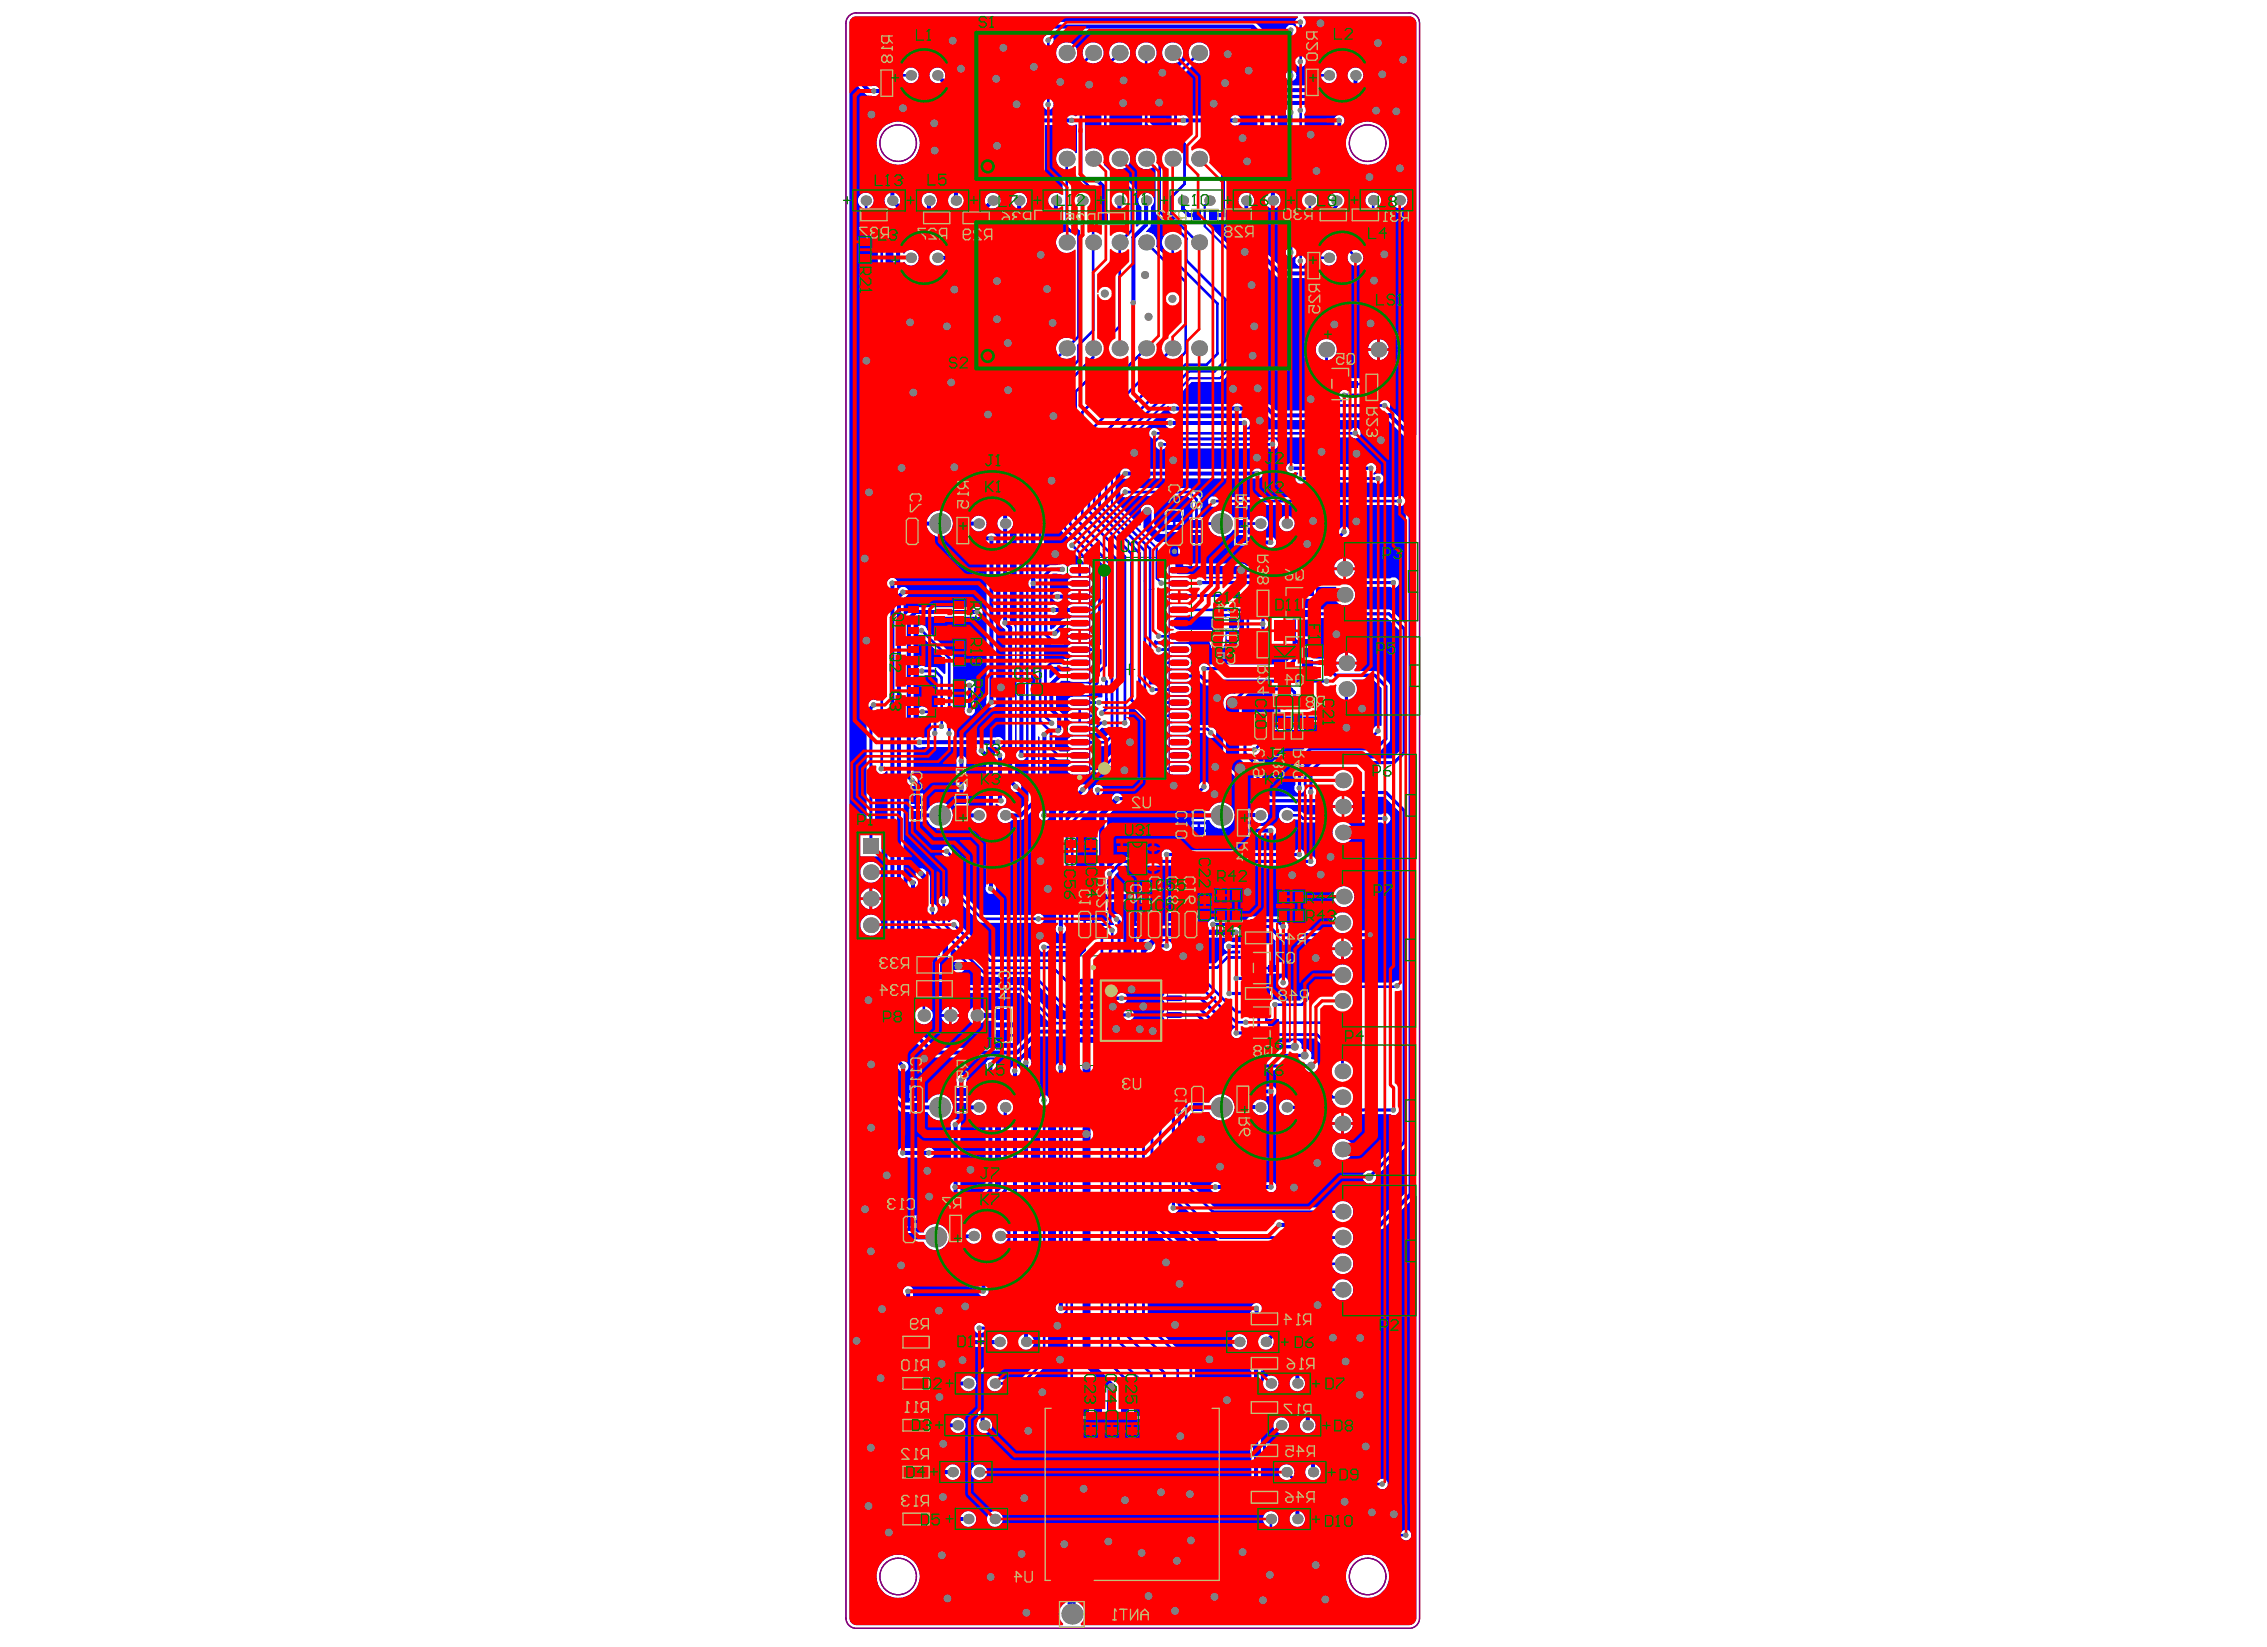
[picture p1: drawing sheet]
<svg xmlns="http://www.w3.org/2000/svg" width="281mm" height="204mm" viewBox="0 0 281 204" stroke-linecap="round" stroke-linejoin="round" font-family="sans-serif">
<g fill="none" stroke="#800080" stroke-width=".16">
<path d="M104.8 2.8v197.6M106 1.6h68.5M106.1 1.6a1.28 1.28 0 0 0-1.3 1.3M174.6 1.6a1.28 1.28 0 0 1 1.2 1.3M175.8 2.9v197.4a1.28 1.28 0 0 1-1.2 1.3h-68.5a1.28 1.28 0 0 1-1.3-1.3"/>
<circle cx="111.3" cy="17.7" r="2.26"/>
<circle cx="169.4" cy="17.7" r="2.26"/>
<circle cx="111.3" cy="195.2" r="2.26"/>
<circle cx="169.4" cy="195.2" r="2.26"/>
</g>
<path d="M132.2 69h15.4v27.7h-15.4zM139.2 82.9h1.4M139.9 82.2v1.3M133.3 118.3h13.6v13.6h-13.6zM139.4 125.1h1.4M140.1 124.5v1.3" fill="none" stroke="#008000" stroke-width=".13"/>
<g fill="none" stroke="#800080" stroke-width=".13">
<path d="M135 69.3h9.8v27.1h-9.8zM135.6 120.6h9v9.1h-9z"/>
<circle cx="136.2" cy="70.6" r=".66"/>
<circle cx="136.2" cy="95.2" r=".66"/>
<circle cx="136.8" cy="121.9" r=".66"/>
</g>
<g fill="#00f">
<path d="M143.6 116.2h2.6v-.1h.4v.1h1.8v-.1h4.7a.64 .64 0 0 0 .6-1l.1-.1h.5l.1 .1v.1h-.3v1.4h-1.5a.66 .66 0 0 0-.8 .1 .66 .66 0 0 0 0 .9 .66 .66 0 0 0 .8 .1h1v.3l-1.8 .1-1.2 1.2h-6.2a.72 .72 0 0 0-.2-.8 .72 .72 0 0 0-.9-.1l-.1-.1 .7-.7h.2a.66 .66 0 0 0 .9-.1 .66 .66 0 0 0 0-.8 .66 .66 0 0 0-.9-.1h-.4z"/>
<path d="M113.7 109.4h.2v5.4l2.5 2.6v.9h-.3v2.3h1.9v-.2h.8a.82 .82 0 0 0 .8-.8 .82 .82 0 0 0-.8-.8h-.8v-.5h-.2v-1.1h.1l3.8 3.7 5.9 .1 3.9 4 .4 .1h1.4l.1 .2a.65 .65 0 0 0 0 .7l-.1 .2h-2.3l-4.3-4.2-8.7-.1v-.6h-2v2.3h2v-.7h8.3l4.1 4.1-.1 .1-1.9 .1-2.6 2.5h-10l-2.1-2.1v-.9l.1-.1a1.11 1.11 0 0 0 1.6-.3 1.11 1.11 0 0 0-.4-1.6v-1.1h.4v-2.3h-.4v-.7h.5v-2.3h-1.8zM117.9 124.6v1h.9a1.03 1.03 0 0 0-.9-1zM116.9 124.9l-.3 .7h1v-1zM120.2 124.9a1.11 1.11 0 0 0 .1 1.7 1.11 1.11 0 0 0 1.6-.2h1.2v.2h2.4v-2h-2.4v.5h-1.2a1.08 1.08 0 0 0-1.7-.2zM117.9 125.9v.9a1.03 1.03 0 0 0 .9-.9zM116.6 125.9a1.03 1.03 0 0 0 1 .9v-.9zM124.4 127.2v.8h1.1v-.8zM123.1 127.2v.8h1v-.8zM124.4 128.3v.8h1.1v-.8zM123.1 128.3v.8h1v-.8z"/>
<path d="M154.6 85.8h3v1.8h.3v.5h-.4v1.6h1.8v-.3h.5v.3h1.7v-.3h3.6l.2-.1 1.9-1.9 .1-.4v-.5a1.33 1.33 0 0 0 .1-2.4h2.7l1 1.1v4.6l-.1 .1a.66 .66 0 0 0-.9 .5l-1.1 1.1h-7.5v-.5h-1.7v.5h-.5v-1.4h-1.8v.2h-.5v-.2h-1.7v.2l-.5 .1-.8 .7h-.2v-4.4zM156.3 88.1v.6h.7v-.6zM155.3 88.1v.6h.7v-.6zM156.3 89.1v.6h.7v-.6zM155.3 89.1v.6h.7v-.6zM160.8 90.1v.6h.7v-.6zM159.8 90.1v.6h.7v-.6z"/>
<path d="M120.5 17.6l2.2-2.1h5.6v10.4h-.2v1.8h1.5v-1.8h-.2v-10.4h3.1a.72 .72 0 0 0 .7-.1l.2 .1v3.4l-.2 .1a1.32 1.32 0 0 0-2.1-.2 1.32 1.32 0 0 0 .5 2.1v3.1l-.1 .1a.97 .97 0 0 0-1.4 .1 .97 .97 0 0 0 .1 1.4v.3h-.2v1.8h1.6v-.2l.1-.1 1.3 1.4-.1 .2a1.32 1.32 0 0 0-1.8 .1 1.32 1.32 0 0 0 0 1.8 1.32 1.32 0 0 0 1.8 .1l.2 .1v10.4l-.5 .4a1.29 1.29 0 0 0-1.4 .3 1.29 1.29 0 0 0-.3 1.4l-2.2 2.2-.1-.1v-3.9l-.1-.2-.1-.2-1.6-1.6v-14.2a.97 .97 0 0 0 .2-1.4 .97 .97 0 0 0-1.5 0 .97 .97 0 0 0 .2 1.4v5.7h-8.8a.94 .94 0 0 0-1.5 0l-.2-.1v-.3l2.2-2.2a.87 .87 0 0 0 .2-.9h.2v-.2h1.4v.2h1.5v-1.7h-.2zM122.3 24.1a.9 .9 0 0 0-.3 .9l-.5 .5-.2 .6h-.2v1.7h1.6l-.1-1.8 .2-.2a.98 .98 0 0 0 1.1-1.3 .98 .98 0 0 0-1.6-.4z"/>
<path d="M129.3 46.6l2.3-2.3a1.34 1.34 0 0 0 1.3-.2l.2 .1v.2l-1.6 1.5-.1 .4v19.1l.1 .4 1 1v.1a.66 .66 0 0 0-.3 .7 .66 .66 0 0 0 .5 .6l1.6 1.5v.2h-.4v1.4h.7a.68 .68 0 0 0 .6-.4l.2-.1 .3 .3v8.4l-.4 .4-.7-.2h-1.7a.72 .72 0 0 0-.7 .7 .72 .72 0 0 0 .7 .7h1.7h.2l.3-.2a1.05 1.05 0 0 0 1.2-.5h.2v1.8l-.9 .8-.2 .5h-.1a.72 .72 0 0 0-.7-.5h-1.7l-.4 .1h-1.3l-.4 .2-.6 .7-.2-.1v-.9l.4-.4h2l.2 .1 .3 .1h1.7a.72 .72 0 0 0 .7-.7 .72 .72 0 0 0-.7-.8h-1.7l-.3 .1-.2 .2h-2.2l-.3 .1-.4 .4-.2-.1v-2.7h.2l.4 .4 .4 .1h1.7l.5-.4 .4 .1h1.7a.72 .72 0 0 0 .7-.7 .72 .72 0 0 0-.7-.7h-1.7h-.3l-.2 .2a.85 .85 0 0 0-.8 .5h-.2l-.1-.2 .9-.9 .7 .2h1.7a.72 .72 0 0 0 .7-.8 .72 .72 0 0 0-.7-.7h-1.7l-.4 .2h-.8l-.2 .1-1 1.1-.3 .2-.1-.1v-1.7l.1-.1h2.3l.4 .1h1.7a.72 .72 0 0 0 .7-.7 .72 .72 0 0 0-.7-.7h-1.7l-.4 .1h-1.7l-.7-.1v-3.5l.3-.3 .9 .1a.71 .71 0 0 0 .8-.1h.2l.3 .3h1v-1.4h-1l-.2 .2h-.2a.63 .63 0 0 0-.9-.2l-1.3 .1-.5 .4-.2-.1zM132.4 71.7a.72 .72 0 0 0-.2 .8 .72 .72 0 0 0 .7 .4h1.7a.72 .72 0 0 0 .7-.7 .72 .72 0 0 0-.7-.7h-1.7h-.3zM130.6 73.4a.66 .66 0 0 0-.1 .9 .66 .66 0 0 0 .8 .2h1.2l.4 .1h1.7a.72 .72 0 0 0 .7-.7 .72 .72 0 0 0-.7-.8h-1.7l-.4 .2h-1.2a.66 .66 0 0 0-.7 .1z"/>
<path d="M111.1 22.6l.5-.4h6.2v1.8a.97 .97 0 0 0-.1 1.5 .97 .97 0 0 0 1.5-.1h.2v.7h-.2v.3h-1.4v-.3h-1.6v1.7h.2v.3l-2.2 2.1-.2 .5v20.9l.2 .5 2.7 2.6 .3 .1h5l3.7 3.7v34.7l-.1 .1h-.1v-15.7a1.1 1.1 0 0 0-.6-.7v-11.3a.98 .98 0 0 0 0-1.6v-5.2l-3.4-3.4-.4-.2h-7.4l-2.1-2v-20.7l.2-.1a.97 .97 0 0 0 1.5 .3 .97 .97 0 0 0 0-1.5 .97 .97 0 0 0-1.5 .2h-.2v-5.9l-.1-.3a.59 .59 0 0 1-.2-.6l-.4-.6zM114.4 24.1a1.03 1.03 0 0 0 .1 1.5v.5h-.2v1.7h1.5v-1.7h-.1v-.4a.99 .99 0 0 0 .2-1.5 .99 .99 0 0 0-1.5-.1z"/>
<path d="M110 25.8l.1-.1 .6 .2v27.5v.2l.1 .2 2.5 2.4 .4 .2h7.4l2.8 2.9v4.7a.98 .98 0 0 0 0 1.6v11.2a.62 .62 0 0 0 .4 .9l.2 .3v15.1h-.1a.64 .64 0 0 0-.7-.2 .64 .64 0 0 0-.5 .6h-.2l-.8-.8v-.1v-.1h1.2a.66 .66 0 0 0 .9-.6 .66 .66 0 0 0-.9-.6h-5.2l-.1-.1a.67 .67 0 0 0 0-.8l-.1-9.1-3.2-3.3a.66 .66 0 0 0-.7-.6 .66 .66 0 0 0-.6 .6 .66 .66 0 0 0 .6 .7l3 3v1.7h-.2l-.9-.8h-1.4a.67 .67 0 0 0-.9 0 .67 .67 0 0 0 0 .9 .67 .67 0 0 0 .9 .1h1.1l.4 .5v4.1l-.1 .1a1.22 1.22 0 0 0-1.3-.7 .66 .66 0 0 0-.9 .1 .66 .66 0 0 0 0 .9 .66 .66 0 0 0 .9 0h.2l.4 .4v1.4a.64 .64 0 0 0 0 .8l-.1 .1h-1a.67 .67 0 0 0-.9 .3h-.1v-14.8l.4-.4h7.2a.66 .66 0 0 0 .9-.6 .66 .66 0 0 0-.9-.6h-7.4l-.4 .1-.9 1h-.2v-2.2l.2-.2a.66 .66 0 0 0 .3-1 .66 .66 0 0 0-1.1 .1h-.2v-.5a.67 .67 0 0 0-.4-.9 .67 .67 0 0 0-.8 .5h-.2v-44.6h.3zM118.4 63.9v1.6h1.7v-.1h.3a.98 .98 0 0 0 1.5 .1 .98 .98 0 0 0 0-1.4 .98 .98 0 0 0-1.5 .1h-.3v-.3zM112.1 64v1.6h1.8v-.2h1a1.63 1.63 0 0 0 2.5 .7 1.63 1.63 0 0 0 0-2.6 1.63 1.63 0 0 0-2.5 .7h-1v-.2zM113.2 66v.6h.7v-.6zM112.1 66v.6h.7v-.6zM113.2 66.9v.6h.7v-.6zM112.1 66.9v.6h.7v-.6zM118.4 65.9v1.5h1.7v-.2h2.1v19.4a.66 .66 0 0 0 .6 1 .66 .66 0 0 0 .6-1v-19.6a.67 .67 0 0 0-.1-.8 .67 .67 0 0 0-.8-.1h-2.4v-.2zM119.7 84.4a.64 .64 0 0 0-.1 .8v2.4a.66 .66 0 0 0 .1 .8 .66 .66 0 0 0 .9 0 .66 .66 0 0 0 0-.8v-2.4a.65 .65 0 0 0-.1-.8 .65 .65 0 0 0-.8 0z"/>
<path d="M151.6 125.9h.1l1.1 1 .3 .2v.1a.66 .66 0 0 0-.6 .9 .66 .66 0 0 0 1 .3l.1 .2h2v-.9h.1l.8 .7 .4 .2h6l1.3 1.2v5.6a1.19 1.19 0 0 0 .9 .9l.2 .4v.2h-1.2l-.3-.3h-.2h-3.4a.98 .98 0 0 0-1.4-.2 .98 .98 0 0 0 0 1.4 .98 .98 0 0 0 1.4-.2h3.1l.4 .3h1.7v.2a1.01 1.01 0 0 0-.4 .8h2.6a1.01 1.01 0 0 0-.5-.8l.1-.2h5a.68 .68 0 0 0 1-.2h.2v3.5l-3.7 3.7a.83 .83 0 0 0-.9 .8 .83 .83 0 0 0 .9 .8 .83 .83 0 0 0 .8-.9l3.5-3.5 .1 .1v5.4l-3.4 3.5h-3.4l-.1-.2a1.3 1.3 0 0 0-.1-2 1.3 1.3 0 0 0-2 .6h-14.7l-3-3v-8.6h1.8v-.2h.6a1.61 1.61 0 0 0 1.7 1 1.61 1.61 0 0 0 1.4-1.4h.2v.5h1.7v-.2h.5a.98 .98 0 0 0 1.5 .2 .98 .98 0 0 0 0-1.4 .98 .98 0 0 0-1.4 .1h-.6v-.2h-1.7v.6h-.2a1.62 1.62 0 0 0-1.4-1.4 1.62 1.62 0 0 0-1.7 1h-.6v-.2h-1.8v-.4h.8v-1.5l-.8-.1v-.8l1.5-1.5 .1-1.4 .1-.1 1.9 1.9 .4 .1h10.5a.82 .82 0 0 0 1.3-.2 .82 .82 0 0 0-.8-1.2v-.1a.83 .83 0 0 0-.1-.9 .83 .83 0 0 0-1-.2l-.1-.1a.8 .8 0 0 0-.4-1 .8 .8 0 0 0-1 .3h-7.5l-.7-.8zM148.5 134.4v.6h.7v-.6zM153.1 134.3v1.6h1.7v-.2h2.4a.66 .66 0 0 0 .9-.6 .66 .66 0 0 0-.9-.6h-2.4v-.2zM148.5 135.3v.6h.7v-.6zM166.5 139.3v1.1a1.26 1.26 0 0 0 1.1-1.1zM165 139.3a1.26 1.26 0 0 0 1.1 1.1v-1.1zM165 142.3a1.32 1.32 0 0 0 2.6 0 1.32 1.32 0 0 0-2.6 0zM150.1 146.5a.66 .66 0 0 0-.1 .8 .66 .66 0 0 0 .9 .2h6.3a.66 .66 0 0 0 .9-.5 .66 .66 0 0 0-.9-.6h-6.3a.66 .66 0 0 0-.8 .1z"/>
<path d="M138.2 56.7l6.5-6.5 .1 .1a.68 .68 0 0 0 .2 .8 .68 .68 0 0 0 .7 .1h7.3l.3 .1 3.5-.1 .6 .6 .4 .2h14.1l2.2 2.2v7.5h-.1a.63 .63 0 0 0-1-.2h-22.4a.65 .65 0 0 0-.8 .2 .65 .65 0 0 0 .1 .9 .65 .65 0 0 0 .9-.1h22.2a.65 .65 0 0 0 1-.2l.1 .1v14.7h-.1l-1.6-1.5-.3-.2h-9.1v-.1h-2v1.4h2v-.2h8.8l1.6 1.6v14.8l-.9 1h-9.2l-1.3 1.2-.1 .2v2.4a.65 .65 0 0 0 0 .7l-.1 .2h-4.4l-1.1-1.1v-2.8l-.1-.2-.9-.9 .1-.1a.61 .61 0 0 0 .7-.6l.3-.4h5.1l.1 .2-1 .9-.1 .2-.1 3.4a.66 .66 0 0 0 .1 .8 .66 .66 0 0 0 .9 0 .66 .66 0 0 0 .1-.8v-2.9l1-1.1h7.9l.4-.1 1.3-1.2 .1-.2v-6.9l-.1-.2-1.4-1.4-.4-.1h-2.5v-.2l.1-.2 .2-.4h-2.6l.1 .4 .2 .2-.2 .1-1.5-1.4-1.2-.1v-.1h-1.9l-.2-.2v-1h2.1v-1.4h-1.9l-.2-.1v-4.5l.2-.1h2v-1.4h2.5l.1 .1a1.3 1.3 0 0 0 .1 1.8 1.3 1.3 0 0 0 1.8-.1 1.3 1.3 0 0 0 0-1.8h4.7a.66 .66 0 0 0 .9-.1 .66 .66 0 0 0 0-.9 .66 .66 0 0 0-.9-.1h-4.8l-.1-.2a.98 .98 0 0 0 .5-.8h-2.5a.98 .98 0 0 0 .5 .8l-.1 .2h-16.6l-.1-.1v-.1h4.8h.3l.3-.3h7.6l.2-.1 4.4-4.5a.66 .66 0 0 0 .4-1.1 .66 .66 0 0 0-1.1 .3l-4.4 4.4h-7.1l-.3-.3h-.3h-6.9a1.21 1.21 0 0 0-.6-1.4v-.8h.3v-2h-2.3v.2h-.5l-.8-.9v-1.6a.82 .82 0 0 0-.9-.8 .82 .82 0 0 0-.8 .8v1.7l-.1 .1-3-3zM142.5 53.2a.65 .65 0 0 0 0 .9 .65 .65 0 0 0 .9 0h24.1a.66 .66 0 0 0 .9-.1 .66 .66 0 0 0-.1-.9 .66 .66 0 0 0-.9 .1h-12.9l-.1-.2a.67 .67 0 0 0 .4-.9 .67 .67 0 0 0-.9-.3h-8.6a.67 .67 0 0 0-.9 .3 .67 .67 0 0 0 .3 .9v.2h-1.3a.64 .64 0 0 0-.9 0zM143.3 54.6a.65 .65 0 0 0 0 .9 .65 .65 0 0 0 .9 0h13.1a.66 .66 0 0 0 .9-.1 .66 .66 0 0 0-.1-.9 .66 .66 0 0 0-.9 0h-13a.64 .64 0 0 0-.9 .1zM159.5 57.5a.65 .65 0 0 0 0 .9 .65 .65 0 0 0 .8 .1h.4l.1 .2a.66 .66 0 0 0-.3 .9 .66 .66 0 0 0 1 .1h8.8a.65 .65 0 0 0 .9 0 .65 .65 0 0 0 0-.9 .65 .65 0 0 0-.9 0h-.2v-.2a.67 .67 0 0 0 .3-1 .67 .67 0 0 0-1-.2h-9.1a.64 .64 0 0 0-.8 .1zM139 58.2a.66 .66 0 0 0-.1 .8 .66 .66 0 0 0 .8 .2h15.8a.66 .66 0 0 0 .9-.6 .66 .66 0 0 0-.9-.6h-15.8a.66 .66 0 0 0-.7 .2zM145.6 63.1v.7h1v-.7zM144.3 63.1v.7h1v-.7zM145.6 64.2v.8h1v-.8zM144.3 64.2v.8h1v-.8zM158.4 64.8a1 1 0 0 0 2 0 1 1 0 0 0-2 0zM139 60.5a.65 .65 0 0 0-.1 .9 .65 .65 0 0 0 .9 0h7.3l.6 .6v2h-.4v1.6h1.8v-.3h.6a1.62 1.62 0 0 0 1.5 1.2 1.62 1.62 0 0 0 1.5-.9h1.9v-.3h.7a.98 .98 0 0 0 1.4 .3 .98 .98 0 0 0 .1-1.5 .98 .98 0 0 0-1.5 .2h-.7v-.3l-1.9 .1a1.62 1.62 0 0 0-1.5-.9 1.62 1.62 0 0 0-1.5 1.1h-.6v-.3h-.4v-2.4l-1.2-1.1-7.7-.1a.64 .64 0 0 0-.8 .1zM148.4 66v.6h.7v-.6zM147.3 66v.6h.7v-.6zM148.4 66.9v.6h.7v-.6zM147.3 66.9v.6h.7v-.6zM152.8 66v1.5h1.8v-.2h1.1l.3 .3 .3 .1h.8a.66 .66 0 0 0 1-.6 .66 .66 0 0 0-1-.5h-.5l-.2-.3-.4-.1h-1.4v-.2zM166.7 69.1v1.2h1.1a1.25 1.25 0 0 0-1.1-1.2zM165.6 69.5l-.2 .3-.1 .5h1.1v-1.2l-.5 .2zM166.9 80.8v1.1h1.2a1.25 1.25 0 0 0-1.2-1.1zM165.9 81.1l-.3 .3-.1 .5h1.1v-1.1l-.5 .1z"/>
<path d="M105.3 2.4a.82 .82 0 0 1 .8-.4h54.6l.1 .2a.6 .6 0 0 0-.2 .9l-.1 .2h-.1a.65 .65 0 0 0-.9-.1 .65 .65 0 0 0-.1 1v4.7l-.1 .2a.66 .66 0 0 0 .7 .9 .66 .66 0 0 0 .4-1.1v-.8l.2-.1a.65 .65 0 0 0 .9 .2 .65 .65 0 0 0 .1-1v-4l.1-.2a.62 .62 0 0 0-.3-.8l.1-.2h13a.9 .9 0 0 1 .9 .9v50.9h-.1l-.2-.3-2.5-2.5-.5-.2-.1-.1 .2-.2a.67 .67 0 0 0-.3-.8 .67 .67 0 0 0-.8 0h-.3v-1.6h-1.8v.3h-.5v-.4h.2l.3-.3 1.8 .1v-1.6h-1.8v.3l-.3 .1-.2 .2h-1.9v1.2l-.1 .3h-.2a.69 .69 0 0 0-.4 .6 .69 .69 0 0 0 .4 .6l-.1 .2h-.9v-1.6h-2v1.4h.5v.1a1.48 1.48 0 0 0 .9 1.1v.1h-6.6l-.7-.6-.4-.2-3.7-.1-.3 .1h-7.3h-.5l-.1-.1 2.5-2.6h3.7l1.8-1.9v-13.9l-.1-.4-3.3-3.3v-.3h1.3v-.3h.6v.3h1.6v-1.8h-1.1v-10.2h.7a.66 .66 0 0 0 .9-.6 .66 .66 0 0 0-1-.6h-5.8l-.3-.1-.3 .1-.2-.1v-4.5l1.9-1.9a1.33 1.33 0 0 0 1.9-1.1 1.33 1.33 0 0 0-1.5-1.5 1.33 1.33 0 0 0-1.1 1.8l-2 2.1-.2 .4v7.2l.2 .4 .9 .9v.6h-.1l-.2-.1a1.33 1.33 0 0 0-1.6 .2h-.2v-1.8l-1.6-1.7v-7.4a1.31 1.31 0 0 0 .5-2.1 1.31 1.31 0 0 0-2.1 0 1.31 1.31 0 0 0 .6 2.1v7.6l.1 .4 1.6 1.5v1.5h-.2a1.31 1.31 0 0 0-1.9-.1 1.31 1.31 0 0 0 0 1.9 1.31 1.31 0 0 0 1.9-.1h.2v5.9l2.1 2.1-.1 .2a1.32 1.32 0 0 0-1.2 1.1 1.32 1.32 0 0 0 .7 1.4v.7h-.1l-1.4-1.4 .1-.2a1.35 1.35 0 0 0-1.4-1.6l.6-.6 .1-.3v-2.2a.97 .97 0 0 0 .1-1.4 .97 .97 0 0 0-1.4 0 .97 .97 0 0 0 .1 1.4v2l-.5 .5-.2-.1v-4.6l-2.3-2.3 .1-.2a1.31 1.31 0 0 0 1.4-1.8 1.31 1.31 0 0 0-2.3-.1l-.2-.1v-10.4l.8-.7h.2a1.33 1.33 0 0 0 1.6-1.2 1.33 1.33 0 0 0-1.5-1.4 1.33 1.33 0 0 0-1 1.8l-.9 1-.2 .3v10.3l-.1 .1-.2-.2a1.32 1.32 0 0 0-1.5 .2l-.2-.1v-10.4l.5-.4h.2a1.33 1.33 0 0 0 1.7-1.2 1.33 1.33 0 0 0-1.6-1.4 1.33 1.33 0 0 0-1 1.8l-.7 .7-.1 .4v6.2l-.2 .1-.4-.2-.3 .1h-10.1l-.4 .2-2.5 2.5-.1 .4v6.8l-.2 .1-.2-.3v-12.4l-.2-.4-1.7-1.7v-.2a.98 .98 0 0 0-1-.9 .98 .98 0 0 0-1 1 .98 .98 0 0 0 1.1 .9l1.6 1.6v9.1h-6.4l-.3 .1a2.37 2.37 0 0 0-1.2 1.3v1.6l-.1 .1a1 1 0 0 0 .1 1.5v.1h-1.5v1.8h.3v59.1l-.1 .1a.63 .63 0 0 0-1 .5l-.3 .4v15.8h-.7v2.6h2.6v-2.6h-.8v-7.9l.2-.1 .1 .2a.65 .65 0 0 0 1.1-.1h.1v40.3l.2 .4 1.5 1.4 1.1 .1v.2h1.7v-.2h.5a1.61 1.61 0 0 0 1.7 1 1.61 1.61 0 0 0 1.4-1.4h.2v.6h1.8v-.2h.5v.1a.95 .95 0 0 0 1.4 0h.2v9.4l-.7 .7-.2 .4v3.8l-.1 .1-.2-.1a.94 .94 0 0 0-1.1 .4h-.5v-.2h-2l-.2-.3a1.6 1.6 0 0 0-2.7 .6h-.9v-.2h-1.8v1.6h1.8v-.2h.9l.1 .2a1.62 1.62 0 0 0 2.9-.2h1.9v-.2h.6a.96 .96 0 0 0 1.2 .3h.1v5.6a.66 .66 0 0 0 .6 1 .66 .66 0 0 0 .6-1v-.9l.1-.1 .4 .3v4.4l-.7 .7h-.5a.66 .66 0 0 0-.9 .1 .66 .66 0 0 0 0 .9 .66 .66 0 0 0 .9 .1h.7l.4-.2 1-.9 .1-.4v-4.9l-.1-.4-.7-.6v-3.8h.2a.98 .98 0 0 0 1.3-.1 .98 .98 0 0 0 0-1.4 .98 .98 0 0 0-1.3 0l-.2-.1v-2.7l1.9-1.9 .2 .1v18.3l-.2 .2-.2-.1a.99 .99 0 0 0-.7-.9 .99 .99 0 0 0-1.1 .4h-7.8v-.3h-1.6v1.7h1.6v-.2h7.9l.2 .2 .5 .1 .1 .1-2.6 2.6-.1 .2-.1 .2v5.7a.98 .98 0 0 0 .4 1.4 .98 .98 0 0 0 1.3-.4 .98 .98 0 0 0-.5-1.4v-3.6h.2a.95 .95 0 0 0 1.6-.1l2.7-.1 3-2.9v-32.1l.2-.2a.66 .66 0 0 0-.7-.9 .66 .66 0 0 0-.5 1.1v31.7l-2.4 2.4h-2.3l-.2-.2a.94 .94 0 0 0-1.4 .1l-.2-.1v-.1l3.9-3.8a1.08 1.08 0 0 0 1.8-.1 .98 .98 0 0 0-.3-1.3v-33.5a.66 .66 0 0 0-.6-.9 .66 .66 0 0 0-.6 .9v.5h-.2a.65 .65 0 0 0-.8-.3 .65 .65 0 0 0-.3 .9v3.3h-.2a.98 .98 0 0 0-1.3 .4 .98 .98 0 0 0 .3 1.3v9.3l-.8 .7-.1-.1 .2-.4v-15.2a.67 .67 0 0 0-.4-1 .67 .67 0 0 0-.8 .7v4.4l-.2 .1a.97 .97 0 0 0-1.5 .1h-.4v-.2h-1.8v.6h-.2v-.2a1.62 1.62 0 0 0-1.5-1.2 1.62 1.62 0 0 0-1.6 1h-.5v-.2h-1.7v.2h-.6l-1-.9v-3.2l.2-.1a.65 .65 0 0 0 1.1 .2 .65 .65 0 0 0-.3-1.1l-.2-.1v-34.8h.2l.3 .4a.68 .68 0 0 0 1.2 .2 .68 .68 0 0 0-.4-1.1v-3.8h.1a.63 .63 0 0 0 .9 .3h6.7l.1 .1a.64 .64 0 0 0 .4 1l.7 .7v6l-.1 .1-.1-.1a1 1 0 0 0-1.4 .1h-.5v-.2h-1.8v1.5h1.8v-.2h.4l.1 .2a1 1 0 0 0 1.5-.1h.1v8.1a.66 .66 0 0 0 .6 1 .66 .66 0 0 0 .6-1v-10.1l.2-.1a.64 .64 0 0 0 1 .1 .64 .64 0 0 0-.1-1v-1.7h.2l.6 .7a.65 .65 0 0 0 1.1 .3 .65 .65 0 0 0-.2-1.1l-.4-.4v-2.7h.2v.1a.67 .67 0 0 0 .9 .3 .67 .67 0 0 0 .3-.9v-34.9l-.2-.5-4-4-.4-.2h-5l-2.3-2.2v-18.8l.2-.1a.94 .94 0 0 0 1.5 0h8.8v7.8l1.7 1.7v57.2l-1.2 1.2h-.9l-.1-.1a.98 .98 0 0 0-1.4 0 .98 .98 0 0 0 .1 1.4 .98 .98 0 0 0 1.4-.2h1.3l1.8-1.7 .1-.2 .1-.2v-8.2v-.1l.2 .2v9.3a.66 .66 0 0 0 .5 1 .66 .66 0 0 0 .7-.9v-7.4h.1l.8 .7h1.5l.2 .2 .3 .1h1.7a.72 .72 0 0 0 .7-.8 .72 .72 0 0 0-.7-.7h-1.7h-.3l-.2 .2h-1.1l-.6-.5v-1.4l.1-.1a.74 .74 0 0 0 1-.7l-.1-1.7-.9-1v-2.7l.7-.6h1l.4 .1h1.7a.72 .72 0 0 0 .7-.5h.1v.5l-.4 .4-.2-.1-.2-.1h-1.7a.72 .72 0 0 0-.7 .7 .72 .72 0 0 0 .7 .8l1.9-.1 .7-.3 .9-1 .2 .1v1.5l-.2 .1h-.5l-.2 .1h-.6l-.3-.2h-.2h-1.7a.72 .72 0 0 0-.7 .7 .72 .72 0 0 0 .7 .7h1.7h.2l.3-.2h.6l.3 .1 .1 .2a.66 .66 0 0 0 0 1l.1 .2-.8 .8h-.3l-.3-.2-.2-.1h-1.7a.72 .72 0 0 0-.7 .8 .72 .72 0 0 0 .7 .7l1.9-.1 .3-.2h.7l.7-.6 .7 .1v.7l-.4 .5h-1.7l-.3-.2h-.2h-2a.73 .73 0 0 0-.4 .8 .73 .73 0 0 0 .7 .6h1.7h.2l.3-.2h1.9l.3-.1 .4-.4h.2v1.2l-1.6 1.6h-1.2l-.3-.2h-.2h-1.7a.72 .72 0 0 0-.7 .7 .72 .72 0 0 0 .7 .7h1.7h.2l.3-.2h1.4l.4-.2 2-2v-3.3l.2-.1a.66 .66 0 0 0 .8-.2 .66 .66 0 0 0-.1-.8v-1.8l.2-.1 2.7 2.7 .1 4.6 1 1 .3 .2h.6l.3 .2h.2h1.7a.72 .72 0 0 0 .7-.7 .72 .72 0 0 0-.7-.7h-1.7h-.2l-.3 .2h-.4l-.6-.6v-4.4l-.1-.3-.3-.2 .1-.1h1.3l.3 .2h.2h1.7a.72 .72 0 0 0 .7-.7 .72 .72 0 0 0-.7-.7h-1.7h-.2l-.3 .2h-1.1l-.5-.5 .1-.1h1.5l.3 .2h.2h1.7a.72 .72 0 0 0 .7-.7 .72 .72 0 0 0-.7-.7h-1.7h-.2l-.3 .2h-1.4l-.3-.4 .2-.2h1.6l.2 .1 .2 .1h1.7a.72 .72 0 0 0 .7-.8 .72 .72 0 0 0-.7-.7h-1.7l-.2 .1-.3 .2h-1.5l-.2-.2h-.7v-2.4h.2l.3 .2 .2 .1h1.7l.3 .1 .2 .1h1.7a.72 .72 0 0 0 .7-.7 .72 .72 0 0 0-.7-.8h-1.7l-.2 .1-.3 .2h-1.5l-.2-.3v-.3l.1-.1a.64 .64 0 0 0 .9 0h.7l.3 .2h.2h2a.73 .73 0 0 0 .4-.8 .73 .73 0 0 0-.7-.6h-1.7h-.2l-.3 .2h-.7l-.2-.1h-.3h-.2l-.2 .1-.1-.1v-.5l.1-.1a.65 .65 0 0 0 .8 .1h.8l.3 .2h.2h2a.72 .72 0 0 0 .4-1v-.2h2.2v1.1l.2 .6v.3h.3a1.12 1.12 0 0 0 1 0h.3v-.3l.2-.4v-1.7l.1-.1v.2h.7v-1.7h-.7v.2l-.1 .1-.2-.3-.5-.3h2.9l.1 .1v3.9l.1 .3 1 1h.4v.3h1.7v-.3h.5v.2h1.8v.2l-.6 .6h-9.4l-.2-.1a.69 .69 0 0 0-.7 .1 .69 .69 0 0 0-.2 .7v.2h-1.1l-.2-.2h-.3h-1.9a.73 .73 0 0 0-.5 .8 .73 .73 0 0 0 .7 .6h1.7h.3l.2-.2h1.1l.4 .5 .4 .1h4.6v.2l-.9 .9a1.13 1.13 0 0 0-1.5 1.1v7.2l.2 .6a4 4 0 0 0 1.7 1.5 1.15 1.15 0 0 0 1.3-1.5l.2-.1 .4 .4v2.9l.1 .2 1.4 1.3 .2 .1 6.9 .1 .3-.2 .9-.9h.4l.1 .2a1.03 1.03 0 0 0-.5 .9h2.5l-.1-.5-.5-.6h4.5l1.9 2v20.7l-.1 .1a.58 .58 0 0 0-.7 .3h-5.2l-.1-.2a1.3 1.3 0 0 0-.1-1.8 1.3 1.3 0 0 0-1.8 0 1.3 1.3 0 0 0-.1 1.8l-.1 .2h-1.9l-2.2 2.2h-2.7l-.2-.1h-.4l-.1-.1v-1.6h-1.3v-1.3l.4-.3h2v-1.4h-.5v-2.6l-.1-.2h7.3v.1l-.4 .4-.1 .5h2.6a1.26 1.26 0 0 0-.7-1h2.5h.1a.66 .66 0 0 0 .9-.6 .66 .66 0 0 0-1-.5h-2l-.1-.2a1.3 1.3 0 0 0-.1-1.7 1.3 1.3 0 0 0-1.8 0 1.3 1.3 0 0 0-.1 1.7l-.1 .2h-5.6l-.1-.1 .1-.1a.66 .66 0 0 0-.5-.9l-.5-.5-.4-.1h-3.2l-.4 .1-.3 .3h-3.6a.65 .65 0 0 0-.8 0 .65 .65 0 0 0-.2 .7l-.1 .2h-1.2v-.2h-1.8v.2h-.4v-.2h-.9h-3.2v1.7a.83 .83 0 0 0-.7 .7l-.1 .1h-.2v-.9h.4v-1.6h-1.8v1.6h.4v2.2l-.1 .1-.3-.1v2.8l.4-.2a.84 .84 0 0 0 1.1 0 .8 .8 0 0 0 1 0 .76 .76 0 0 0 1 0l.2 .2h.5l.2 .1a.73 .73 0 0 0 .1 .7 .79 .79 0 0 0 0 1.1 .75 .75 0 0 0 0 1 .79 .79 0 0 0 0 1.1 .75 .75 0 0 0 0 1 .79 .79 0 0 0 0 1 .75 .75 0 0 0 0 1l-.1 .3v.5l-.2 .1a.73 .73 0 0 0-.7 .2 .8 .8 0 0 0-1.1 0 .76 .76 0 0 0-1 0 .8 .8 0 0 0-1 0 .76 .76 0 0 0-1 0 .8 .8 0 0 0-1.1 0 .76 .76 0 0 0-1 0l-.2-.2h-.5l-.2-.1a.73 .73 0 0 0-.1-.8 .79 .79 0 0 0 0-1 .71 .71 0 0 0 0-1h3.4l.1 .1a.68 .68 0 0 0 1-.7 .68 .68 0 0 0-1.1-.5h-3.3v-.1a.71 .71 0 0 0-.1-.9h2.6l.1 .1a.68 .68 0 0 0 .9-.7 .68 .68 0 0 0-1-.5h-2.5v-.1a.76 .76 0 0 0-.1-.9l.1-.2v-.5l.2-.1a.73 .73 0 0 0 .7-.2 .8 .8 0 0 0 1.1 0 .76 .76 0 0 0 1 0l.3 .2v-2.8l-.3-.1v-4.2l-.1-.4a.68 .68 0 0 0-1-.5 .68 .68 0 0 0 0 1.1v.2h-.5l-.1 .1h-1.8v.3h-.4v-.3h-1.8l-.1-.1v-.2h.9v-1.6h-.8l-.1-.1v-10.6l3.1-3.1 .1-.1v-.6a.65 .65 0 0 0-.1-.9 .65 .65 0 0 0-.9 0 .65 .65 0 0 0 0 .9v.2l-3.1 3.2-.1 14.8-.3 .4h-2.2l-.2-.2a.66 .66 0 0 0-.9 .7 .66 .66 0 0 0 1.1 .5l2.6-.1a1.54 1.54 0 0 0 .9-1.1v-.4h.6v1.2l-1.1 1h-10l-4-4v-.2a.73 .73 0 0 0-1.3 0l-.1-.1v-2.1a.65 .65 0 0 0-.1-.9 .65 .65 0 0 0-.9 0 .65 .65 0 0 0 0 .9v2.1h-.2l-.2-.2v-.9a.64 .64 0 0 0 .1-.8 .64 .64 0 0 0-.8-.2l-.1-.1v-3.3a1.52 1.52 0 0 0-1.1-1.1 .64 .64 0 0 0-.6 .4 .64 .64 0 0 0 .1 .7l.3 .3v.2h-.2v-.1a.67 .67 0 0 0-1-.3 .67 .67 0 0 0-.2 .9v18.2l.2 .4 2.5 2.5 .4 .2h10.4l.4-.2 2.4-2.4h4.1l.1 .1-.6 .7-.1 .3v43.6h-1v2.7h17.7v-2.7h-1v-3.8l-5.8-5.9v-11.7h.1l8.6 8.5 14.2 .1 .1 .1a1.32 1.32 0 0 0 2 .4 1.32 1.32 0 0 0 0-2 1.32 1.32 0 0 0-2 .3l-.1 .2h-13.8l-8.1-8.2v-1.1l.1-.1 7.2 7.1 14.6 .1a1.3 1.3 0 0 0 2 .5 1.3 1.3 0 0 0 0-2.1 1.3 1.3 0 0 0-2 .5h-14.2l-5.6-5.6 .1-.1h.2a.65 .65 0 0 0 .3-1v-.3l.1-.1 5 4.9h14.1a1.29 1.29 0 0 0 2 .6 1.29 1.29 0 0 0 .1-2l.1-.1h3.6l.5-.1 3.8-4 .2-.1v52.3a.9 .9 0 0 1-.8 .9h-40.7v-.2a1.59 1.59 0 0 0-.3-2.6v-1.4h.6v-2.6h-2.9v2.6h.6v1.4l-.3 .3a1.59 1.59 0 0 0 .1 2.3l-.1 .2h-25.5a.9 .9 0 0 1-.9-.9v-197.4zM143.9 6.6a1.35 1.35 0 0 0 2.7 0 1.35 1.35 0 0 0-2.7 0zM130.8 6.6a1.32 1.32 0 0 0 2.6 0 1.32 1.32 0 0 0-2.6 0zM109 8.5v1.6h1.7v-.3h1.3a.98 .98 0 0 0 1.4 .3 .98 .98 0 0 0 .1-1.5 .98 .98 0 0 0-1.5 .2h-1.3v-.3zM161.7 8.4v1.6h1.7v-.1h.4a.99 .99 0 0 0 1.5 .2 .99 .99 0 0 0 0-1.5 .99 .99 0 0 0-1.5 .2h-.4v-.4zM129.4 4.5a.63 .63 0 0 0 0 .9v7.1a.65 .65 0 0 0 0 .9 .65 .65 0 0 0 .9 0 .65 .65 0 0 0 .1-.9v-7.1a.65 .65 0 0 0-.1-.9 .65 .65 0 0 0-.9 0zM166.7 17.7a2.7 2.7 0 0 0 5.4 0 2.7 2.7 0 0 0-5.4 0zM108.6 17.7a2.69 2.69 0 0 0 5.3 0 2.69 2.69 0 0 0-5.3 0zM172.4 24.8a1 1 0 0 0 2 0 1 1 0 0 0-2 0zM169.4 24.1a.97 .97 0 0 0 .1 1.5l-.1 .1h-.1v1.8h1.6v-1.8h-.1l-.1-.1a.98 .98 0 0 0 .1-1.4 .98 .98 0 0 0-1.4-.1zM106.4 5l-.2 .4v5l.2 .4 .8 .9a3 3 0 0 0 1.8 .2v.2h1.7v-1.6h-1.7v.2l-.7-.1-.4 .1-.5-.5v-4.5l1.8-1.8h45.7l.9 .8v26.9l.1 .4 2.5 2.4h3.5v.2h1.7v-1.5h-1.7v.2h-3.1l-1.9-1.9v-5.7l.2-.1a.97 .97 0 0 0 1.4-.2 .97 .97 0 0 0-.3-1.4v-9.8l.9-.9h.3v.2a.68 .68 0 0 0 0 .8v16.5a.65 .65 0 0 0 .1 1 .65 .65 0 0 0 .9-.1h.2v.2a.65 .65 0 0 0 .2 1 .65 .65 0 0 0 .9-.3l.2 .1h1.7v-.2l.2-.1a.99 .99 0 0 0 1.5 .3 .99 .99 0 0 0 0-1.5 .99 .99 0 0 0-1.5 .2h-.2v-.3h-1.7v.9h-.2l-.1-.1v-5.8l.2 .1a1.44 1.44 0 0 0 1.6 .9v.4h1.3v1.8l2.3 2.3a.97 .97 0 0 0 .7 1.3 .97 .97 0 0 0 1.2-.9 .97 .97 0 0 0-1.1-1l-2.1-2.1v-1.4h1.2v-.2l.1-.1 .4 .1v.2h1.5v-1.8h-1.2v-3l-.1-.4-1.1-1.1v-6a.66 .66 0 0 0-.6-1 .66 .66 0 0 0-.6 1v6.3l.2 .4 1.1 1v1.4l-.2 .1a.97 .97 0 0 0-1.4-.4 .97 .97 0 0 0-.2 1.5l-.1 .2h-1.3v.4h-.4l-.3-.3v-.1a.97 .97 0 0 0 .4-1.4 .97 .97 0 0 0-1.3-.3l-.2-.1v-9.8l.1-.2v-.5l.1-.1h5.1h.2l1.3-1.3 .1-1.9a.98 .98 0 0 0 .1-1.4 .98 .98 0 0 0-1.4 0 .98 .98 0 0 0 .1 1.4v1.4l-.7 .7h-7.7l-.4 .1-1.2 1.3-.2 .3h-.2v-2.1h4.8v.2h1.7v-1.6h-1.7v.2h-4.8v-6.1l-.1-.4-1.2-1.2-.4-.2h-46.2l-.5 .2zM153.7 24.1a1 1 0 0 0 .1 1.5l-.1 .1h-.1v1.8h1.5v-1.8l-.1-.1a.99 .99 0 0 0 .1-1.4 .99 .99 0 0 0-1.4-.1zM106.6 24.1a1 1 0 0 0 0 1.5v.1h-.1v1.8h1.6v-1.8h-.2v-.1a.99 .99 0 0 0 .1-1.4 .99 .99 0 0 0-1.4-.1zM170.9 42v1.1h1.1a1.26 1.26 0 0 0-1.1-1.1zM169.8 42.4l-.2 .2-.1 .5h1.1v-1.1l-.5 .1zM170.9 43.5v1.1a1.26 1.26 0 0 0 1.1-1.1zM169.5 43.5a1.26 1.26 0 0 0 1.1 1.1v-1.1zM163.4 42.4a1.27 1.27 0 0 0 .4 2.1v1h-.5v1.5h2v-1.5h-.5v-1a1.3 1.3 0 0 0 .6-2 1.3 1.3 0 0 0-2-.1zM152.9 76.3v.7h.6v-.7zM152.9 77.3v.7h.6v-.7zM152.9 78.5v.7h.6v-.7zM151.9 78.5v.7h.7v-.7zM152.9 79.5v.8h.6v-.8zM151.9 79.5v.8h.7v-.8zM133.9 87.9v.6h1.4a.7 .7 0 0 0-.7-.6zM132.4 88.1l-.2 .4h1.4v-.6h-1zM133.9 88.8v.5h.7a.7 .7 0 0 0 .7-.5zM132.2 88.8a.7 .7 0 0 0 .7 .5h.7v-.5zM144.7 89.7a.72 .72 0 0 0-.1 .8 .72 .72 0 0 0 .6 .5h1.7l.3-.1 .3-.2h1.9a.67 .67 0 0 0 .6 .7 .67 .67 0 0 0 .7-.6 .67 .67 0 0 0-.6-.7l-.4-.3h-.1h-2.1l-.3-.2-.3-.1h-1.7l-.2 .1zM144.7 91.4a.72 .72 0 0 0-.1 .8 .72 .72 0 0 0 .6 .4h1.7a.72 .72 0 0 0 .7-.7 .72 .72 0 0 0-.7-.7h-1.7h-.2zM144.7 93a.72 .72 0 0 0-.1 .8 .72 .72 0 0 0 .6 .5h1.7a.72 .72 0 0 0 .7-.8 .72 .72 0 0 0-.7-.7h-1.7h-.2zM136 100.3l-.2 .5v11.9h-.2v1.6h1.7v-1.6h-.2v-1h2.9a.66 .66 0 0 0 .7-.7 .66 .66 0 0 0-.7-.6h-2.9v-1.5l.2-.1a.63 .63 0 0 0 .8-.5l1.1-1.1h22.8a.66 .66 0 0 0 .9-.1 .66 .66 0 0 0 0-.9 .66 .66 0 0 0-.9-.1h-.3l-.1-.1a.66 .66 0 0 0-.3-.7 .66 .66 0 0 0-.7 0h-15.7a.65 .65 0 0 0-.8-.1 .65 .65 0 0 0-.2 .8l-.1 .1-5 .1-1.5 1.4-.2-.1v-6.4l1.7-1.7h8.9l.4-.1 1.2-1.2a.66 .66 0 0 0 .3-1.2 .66 .66 0 0 0-1.1 .4l-1 1.1h-8.7a.64 .64 0 0 0-.9 0zM113.6 98.2v.6h.7v-.6zM112.6 98.2v.6h.7v-.6zM118.6 93.8a.65 .65 0 0 0-.1 .7l-.1 3 .1 .7h-.3v1.6h1.8v-1.6h-.3l.1-.7-.1-3a.66 .66 0 0 0-.2-.8 .66 .66 0 0 0-.9 .1zM113.6 99.2v.6h.7v-.6zM112.6 99.2v.6h.7v-.6zM153.1 100.1v1.6h1.8v-.2h.4a.98 .98 0 0 0 1.4 .2 .98 .98 0 0 0 .1-1.4 .98 .98 0 0 0-1.4 0h-.5v-.2zM147.6 100.1v1.6h1.8v-.2h.4a1.63 1.63 0 0 0 2.5 .8 1.63 1.63 0 0 0 0-2.6 1.63 1.63 0 0 0-2.5 .7h-.4v-.3zM112.6 100.2v1.5h1.7v-.2h.6a1.63 1.63 0 0 0 2.5 .8 1.63 1.63 0 0 0 0-2.6 1.63 1.63 0 0 0-2.5 .7h-.6v-.2zM158.7 100.3a.99 .99 0 0 0 .1 1.4 .99 .99 0 0 0 1.5-.2h.5l.2 .2 .4 .1h4.2v.2a1.31 1.31 0 0 0-.2 2 1.31 1.31 0 0 0 2-.1 1.31 1.31 0 0 0-.4-2v-.1h4.1a.65 .65 0 0 0 .9 0 .65 .65 0 0 0 0-.9 .65 .65 0 0 0-.9-.1h-3.7l-.1-.1 .2-.2 .1-.5h-2.5l.1 .5 .2 .2-.1 .1h-3.7l-.4-.3-.9-.1a1.02 1.02 0 0 0-1.6-.1zM148.7 102.1v.6h.7v-.6zM147.6 102.1v.6h.7v-.6zM153.1 102.1v1.5h1.8v-.2h2.2a.66 .66 0 0 0 1-.6 .66 .66 0 0 0-1-.5h-2.2v-.2zM148.7 103v.6h.7v-.6zM147.6 103v.6h.7v-.6zM106.6 108a1.32 1.32 0 0 0 2.6 0 1.32 1.32 0 0 0-2.6 0zM108 110v1.1h1.2a1.26 1.26 0 0 0-1.2-1.1zM107 110.3l-.3 .3-.1 .5h1.1v-1.1l-.5 .1zM165.1 111a1.35 1.35 0 0 0 2.7 0 1.35 1.35 0 0 0-2.7 0zM108 111.4v1.1a1.26 1.26 0 0 0 1.2-1.1zM106.6 111.4a1.26 1.26 0 0 0 1.1 1.1v-1.1zM147.7 112.7v.6h.7v-.6zM146.6 112.7v.6h.8v-.6zM145.5 112.7v.6h.7v-.6zM144.4 112.7v.6h.8v-.6zM143.2 112.7v.6h.7v-.6zM142.1 112.7v.6h.7v-.6zM140.8 112.7v.6h.7v-.6zM139.7 112.7v.6h.8v-.6zM134.5 112.7v.6h.7v-.6zM147.7 113.7v.6h.7v-.6zM146.6 113.7v.6h.8v-.6zM145.5 113.7v.6h.7v-.6zM144.4 113.7v.6h.8v-.6zM143.2 113.7v.6h.7v-.6zM142.1 113.7v.6h.7v-.6zM140.8 113.7v.6h.7v-.6zM139.7 113.7v.6h.8v-.6zM134.5 113.7v.6h.7v-.6zM116.8 104.9a.64 .64 0 0 0-.1 .7 .64 .64 0 0 0 .5 .5l.5 .4v4l3.6 3.6 .4 .1h6.5a.65 .65 0 0 0 .9 0 .65 .65 0 0 0 0-.9 .65 .65 0 0 0-.9 0h-6.3l-3.2-3.2v-3.8l-.2-.4-.6-.6a.64 .64 0 0 0-.4-.5 .64 .64 0 0 0-.7 .1zM133.7 97.3l-.2 .3-2.5 2.5-.2 .4v14.2a.66 .66 0 0 0 .6 1 .66 .66 0 0 0 .6-1v-14l2.4-2.3a.66 .66 0 0 0 .3-1 .66 .66 0 0 0-1-.1zM106.6 114.5a1.32 1.32 0 0 0 2.6 0 1.32 1.32 0 0 0-2.6 0zM166.5 117.6v1.1a1.26 1.26 0 0 0 1.1-1.1zM165 117.6a1.26 1.26 0 0 0 1.1 1.1v-1.1zM158.3 121.7a.66 .66 0 0 0 1.3 0 .66 .66 0 0 0-1.3 0zM113.7 134.4v.6h.7v-.6zM112.7 134.4v.6h.7v-.6zM118.6 133.3a1.28 1.28 0 0 0-.1 1.1h-.3v1.5h1.8v-1.5h-.3v-.3a.66 .66 0 0 0-.2-.9 .66 .66 0 0 0-.9 .1zM113.7 135.3v.6h.7v-.6zM112.7 135.3v.6h.7v-.6zM111.4 142.3a.66 .66 0 0 0-.1 .8 .66 .66 0 0 0 .8 .2h2.7a.66 .66 0 0 0 .9-.6 .66 .66 0 0 0-.9-.6h-2.7a.66 .66 0 0 0-.7 .2zM112.8 150.5v.6h.7v-.6zM111.7 150.5v.6h.8v-.6zM117.9 138.8a.65 .65 0 0 0-.1 .7v7.1a.71 .71 0 0 0 0 .7v3h-.3v1.6h1.8v-1.6h-.3v-10.8a.66 .66 0 0 0-.2-.8 .66 .66 0 0 0-.9 .1zM112.8 151.4v.6h.7v-.6zM111.7 151.4v.6h.8v-.6zM130.9 131.7a.65 .65 0 0 0-.1 .8v29.2a.66 .66 0 0 0 .6 .9 .66 .66 0 0 0 .6-.9v-29.2a.66 .66 0 0 0-.2-.8 .66 .66 0 0 0-.9 0zM155.2 161.5a.65 .65 0 0 0-.1 .8l-.2 .1v1.8h.1v3.7h-.1v1.8h.1v3.7h-.1v1.7h.1v3.6h-.1v1.8h.1v4h-.1v1.8h1.5v-1.8h-.2v-4h.2v-1.8h-.2v-3.6h.2v-1.7h-.2v-3.7h.2v-1.8h-.2v-.9h.1a.99 .99 0 0 0 1.1-.1 .99 .99 0 0 0 .4-.9l.2-.2 .2-.5v-1.1h.2v-1.8h-1.6v1.8h.2v.8l-.7 .3-.1-.1v-1h.2v-1.8h-.1l-.1-.1a.66 .66 0 0 0-.2-.9 .66 .66 0 0 0-.8 .1zM152.6 166.1a.97 .97 0 0 0 1.9 0 .97 .97 0 0 0-1.9 0zM113.6 170.4v1.8h1.6v-.3h4a.98 .98 0 0 0 1.4 .1 .98 .98 0 0 0 0-1.5 .98 .98 0 0 0-1.4 .2h-4v-.3zM156.8 167.9v1.8h1.6v-.3h.9l.8 .8v.3a.98 .98 0 0 0-.1 1.4 .98 .98 0 0 0 1.4 0 .98 .98 0 0 0-.1-1.4l-.1-.8-1.2-1.3-.4-.2h-1.2v-.3zM156.4 171.3a1 1 0 0 0 2 0 1 1 0 0 0-2 0zM149.3 173v1.2h.7v-1.2zM130.3 173v1.2h.6v-1.2zM149.3 174.5v1.2h.7v-1.2zM130.3 174.5v1.2h.6v-1.2zM113.6 175.6v1.7h1.6v-.3h2.7a.98 .98 0 0 0 1.4 .1 .98 .98 0 0 0 0-1.4 .98 .98 0 0 0-1.5 .2h-2.6v-.3zM156.8 173.4v1.7h1.6v-.2h2.4l.6 .5v.3a.98 .98 0 0 0-.1 1.4 .98 .98 0 0 0 1.4 0 .98 .98 0 0 0-.1-1.4v-.5l-.2-.4-1.1-1.1h-2.9v-.3zM157.7 176.5a1 1 0 0 0 2 0 1 1 0 0 0-2 0zM113.6 181.4v1.7h1.6v-.3h2a.98 .98 0 0 0 1.5 .2 .98 .98 0 0 0 0-1.5 .98 .98 0 0 0-1.5 .2h-2v-.3zM156.8 178.7v1.8h1.6v-.3h2.9l.8 .8v.5a.97 .97 0 0 0 0 1.6v.1h-1.1l-.7-.7a.99 .99 0 0 0-.9-1.2 .99 .99 0 0 0-1 1 .99 .99 0 0 0 1.2 .9l.9 .9 .3 .1h10a.65 .65 0 0 0 .9 0 .65 .65 0 0 0 0-.9 .65 .65 0 0 0-.9-.1h-7.6v-.1a.95 .95 0 0 0 0-1.6v-1l-1.3-1.3-.2-.1-3.3-.1v-.3zM120.3 182.3a1 1 0 0 0 2 0 1 1 0 0 0-2 0zM113.6 187.2v1.7h1.6v-.3h4a.98 .98 0 0 0 1.4 .2 .98 .98 0 0 0 0-1.5 .98 .98 0 0 0-1.4 .2h-4v-.3zM112 159.4a.65 .65 0 0 0-.1 .8v5.1h-.2v1.7h.2v3.4h-.2v1.8h.2v3.4h-.2v1.7h.2v4.1h-.2v1.7h.2v4.1h-.2v1.7h1.6v-1.7h-.2v-4.1h.2v-1.7h-.2v-4.1h.2v-1.7h-.2v-3.4h.2v-1.8h-.2v-3.4h.2v-1.7h-.2v-5.1a.66 .66 0 0 0-.2-.9 .66 .66 0 0 0-.9 .1zM156.8 184.5v1.8h1.6v-.3h1.3l.4 .4v.9a.98 .98 0 0 0-.1 1.4 .98 .98 0 0 0 1.4 0 .98 .98 0 0 0-.1-1.4 2 2 0 0 0-1.4-2.5h-1.5v-.3zM122.2 188.1a1 1 0 0 0 2 0 1 1 0 0 0-2 0zM156.7 187.4a1.03 1.03 0 0 0 .2 1.5v.6a2.07 2.07 0 0 0 .9 1h15.9a.65 .65 0 0 0 .9 0 .65 .65 0 0 0 0-.9 .65 .65 0 0 0-.9 0h-15.5l-.3-.4v-.3a.99 .99 0 0 0 .3-1.4 .99 .99 0 0 0-1.5-.1zM134.6 194.4v1.1h.6v-1.1zM130.3 194.4v1.1h.6v-1.1zM134.6 195.8v1.2h.6v-1.2zM130.3 195.8v1.2h.6v-1.2zM166.7 195.2a2.7 2.7 0 0 0 5.4 0 2.7 2.7 0 0 0-5.4 0zM108.6 195.2a2.68 2.68 0 0 0 5.3 0 2.68 2.68 0 0 0-5.3 0z"/>
</g>
<path d="M107.3 24.8v1.8" fill="none" stroke="#00f" stroke-width=".33"/>
<path d="M110.5 24.8l.8 .7" fill="none" stroke="#00f" stroke-width=".49"/>
<g fill="#00f">
<circle cx="113.1" cy="126.3" r=".25"/>
<circle cx="113.1" cy="109.3" r=".25"/>
</g>
<path d="M113.4 75.8l-.8 .8M112.6 96.2l.4 .4" fill="none" stroke="#00f" stroke-width=".49"/>
<circle cx="112.8" cy="9.3" r=".16" fill="#00f"/>
<path d="M115.1 88.1l.7 .7M115.8 83.1l.8 .8" fill="none" stroke="#00f" stroke-width=".33"/>
<g fill="#00f">
<circle cx="117.8" cy="115.3" r=".16"/>
<circle cx="121.8" cy="153.5" r=".25"/>
</g>
<g fill="none" stroke="#00f" stroke-width=".49">
<path d="M153 14.9h.1M130.8 24.9v1.9M135.9 22.3l.8 .8M146.5 24.8v1.1l.8 .7h1M152.4 26.6h.1M154.4 24.8l-.1 1.8M131.1 70.5h.5M133.3 78.8h.4M123.9 99l.1 .1M131.2 90.3l-.1 .2M129.3 100.9h.1M121.8 152.5h.1"/>
<path d="M155.6 185.3l.1 .1"/>
</g>
<path d="M142.5 116.9l-.9 .8M124.3 125.6l-.1 .1" fill="none" stroke="#00f" stroke-width=".66"/>
<g fill="none" stroke="#00f" stroke-width=".33">
<path d="M145.3 30v2M150.8 43.8l-1.3 1.4M135.8 69.3l1.1 1.2M136.2 61.4v1.2M137 61.6v.9M154.2 75.5l.4 .4M154.6 80l.8 .8M131.1 93.5h.8M133.7 91.9h1.5M133.7 85.3h1.4M136.4 89.5h.5M136.8 84.1l.2 .3"/>
<path d="M136.9 82.4l-1 1v1.2M137 87.7l-.5 .6M137.7 91.1l-.7 .8M141.8 85.6l1.4 1.4M149.6 90.3l.4 .4M137.8 117.5l-.3 .2M156.7 119.9h1.1M133.4 128.7h1.4M147.1 127.7l.4 .4M147.4 132.9l-.5 .4M153.1 125.3h.3M155.9 127.1h.1"/>
<path d="M146.9 146.7l.5 .5M157.4 188.1v1.4"/>
</g>
<path d="M132.3 78.8l-.5 .5M154.2 93.3l1.6 1.6M156.1 90.8h-1.1l-.8 .9M138.6 119.7v.1M143.7 117.1h.8M154.9 117l-.2 .2M155 114l-.4 .4M155.3 114.7l-.4 .4M157.2 114.7l1 1" fill="none" stroke="#00f" stroke-width=".39"/>
<path d="M149.8 24.8l-.6 .6" fill="none" stroke="#00f" stroke-width=".26"/>
<circle cx="158.4" cy="88.9" r=".2" fill="#00f"/>
<g fill="none" stroke="#00f" stroke-width=".33">
<path d="M109.8 9.3h3M129.9 5v7.9M132.1 19.7v7.5M133.9 8.1v14M138.7 6.5l-1.8 1.8v12M142 6.5v8.9M143.6 17.1v9.1M145.6 9.5v7.2M146.7 17.8v5M159.9 3.7v5.7M159.9 13.9v17.4M161.1 2.7v4.9"/>
<path d="M161.1 13.7v18.6M133.6 28.6v13M136.7 27.1l.2 .1M140.2 23.6v4.9l-1.5 1.5v10.4l-1.7 1.6v2.7M145.1 24.4v2.4M146.9 34.9v8.7M147 29.5v2.7M150.8 37.6v6.2M151.8 37.1v7.6M162.3 24.8v1.2l.5 .6h1.4M165.5 24.8v.7l-.3 .4v3.2M167.9 31.8v.1"/>
<path d="M170.1 24.8v1.8M128.8 46.4v42.9M131.9 46.3v19.1M132.6 47.1v17.8M133.2 48.5v15.7M133.6 42.7v1.9M134.1 51v12.6M134.9 53.5v9.8M135.4 43.1v1.1M136.2 55.8v5.6M137 56.2v5.4M169.1 47l-.6 .5h-1"/>
<path d="M136.2 70.9v8.8l-.7 .7M136.9 70.5v11.9M137.7 70v21.1M138.4 69.3v24M139.3 68.9v20.6M140.2 68.6v18.1M141.2 68.5v17.9M141.8 68.2v17.4M142.5 67.9v13.6l.5 .6M146.1 75.5h8.1M146.2 73.7l-.1 .2M147.3 60.9l.9 .9v3h3.1"/>
<path d="M154.6 75.9v4.1M158.4 73.7l.4 .4v.6M114.2 83.1h1.6M114.3 88.1h.8M115.8 88.8v2M116.6 83.9v6M117.6 81.5v9.3M129.5 82.8v5.9l.8 .8M131.6 93.5h2.1M135.2 91.9h1.8M136 97.8v.8M137 84.4v3.3"/>
<path d="M143.2 89.7v4.6M146.1 90.3h3.5M156.2 92l-.8 .8M170.7 90.5l-.4 .4M115.5 112.6v1.5M116.9 111.6v2.7l.9 1M118.2 106.3v4M130.5 119.8l1.7 1.7M132.8 116.6l-.6 .7h-2.9M134.4 115.4v2.2M136.5 115.4v4.4M137.5 117.7v2.1"/>
<path d="M137.8 115.2v2.3M140.6 119.8h.1M152 118.5h2.6M156.9 116.1h.5l.4 .4v3.4M159.4 100.9h1.6l.4 .4M129.3 136.2v32.4M136.5 130.5v37.3M137.5 130.5v36.6M138.6 130.5v35.6M139.6 130.5v34.8M140.6 130.5v33.8M141.6 130.5v33"/>
<path d="M142.7 130.5v20.8M143.7 130.5v19M145.4 127.7h1.7M145.4 122.5h3.7M146.9 133.3v13.4M147.5 128.1v3.1l-.8 .8M147.6 126.7l.9 .9v4.2l-1.1 1.1M153.1 126.6h1.2M153.4 125.3h1.2M155.9 120.6v6.5M156.9 123v3.4l.2 .2h.7M164.6 126.6l1.7 1.7v4.3"/>
<path d="M164.6 129.6v5.8l.5 .4h1.2M173.1 122l-.1 .1M151.2 153.2h3M139.3 170.6v3.8M141 170.6v3.8M142.6 170.1v4.3M144.2 170v4.4M147.5 169.4v5M157.4 189.5l.6 .6M159.4 182.3l1.4 1.4"/>
</g>
<g fill="none" stroke="#00f" stroke-width=".49">
<path d="M107.7 11.3h.6M118.4 11.6v13.2M128.8 15v11.8M158.9 12.7l-1.2 1.3v10.8M165.9 14.9v6.6M167.9 9.3v2.4M111.3 25.5v27.9M111.4 21.6l-.9 .8v2.4M114.8 21.6h3.4M115.1 24.9v2.1M123 24.8l-1.1 1.1v1.1M126.3 24.8v15.2"/>
<path d="M136.7 23.1v4M138.7 24.8v2.3M142 24.8v3l-1.6 1.6v8.1M117.2 54.2h5.3M124.5 59v18.1M125.4 57.2l-.6-.7 1.7 1.8v35.2M128 41.8v57.6M157 50.6l.8 .8M110.5 72.2v63.6M111.9 73.3l-.5 .5v57.7M112.6 76.6v19.6M119.4 64.8h1.8"/>
<path d="M122.8 66.7v20.2M130.5 75.5h3.2M131 73.9h2.7M132 77.1l-1.3 1.3M119.1 94.2v4.8M121.6 92.9l1.1 1.2v15.9M123.9 93.5v5.5M125.1 96.7l.8 .7M129.4 90.9v10M130.2 87.8l1 1v1.5M131.2 83.7h2.5M113.1 109.3v18.5"/>
<path d="M119.1 100.9h2.1M124.5 100.9h1.9M131.4 100.5v14.5M148.5 100.9h2.8M118.4 139.2v11.9M119.1 133.7v1.5M122.7 131.8v.1v15.5M125.7 132.6v33.6M127.1 131.6v34.5M131.4 132.2v29.8M112.5 159.9v28.2M121.8 148.3v4.2"/>
<path d="M121.8 152.5v7.3M121.7 170.2v6l.2 .3M155.7 162l-.1 23.3M157.6 163.3v2l-.8 .8M159.6 168.8l1.1 1.1v1.4M114.4 188.1h5.6M114.4 182.3h3.6M159.9 185.4l.8 .8v1.9M162.6 180.7v1.6"/>
</g>
<g fill="none" stroke="#00f" stroke-width=".39">
<path d="M131.6 70.5h-1.4l-.7 .6v7.5l.8 .7h1.5M132.3 78.8h1M160.3 79.1l.4 .4M160.9 73.4l-.6 .6v7.7M173.9 77.9v15.3l-1.2 1.2M108.2 87.3l-.3 .3v17.1M120.1 84.8v3.2M146.1 83.7h2.6l.6 .6M154.2 91.7v1.6M154.4 85.3l-1.7 1.7M155.8 94.9v2.9M158.4 86.7v2.2"/>
<path d="M159.9 85.3l.4 .4v1M161 94v3.6M163.5 94.4l-1.1 1.1v2.6M166.8 85.3v1.7l-1.9 1.9M170.3 83.6l1.4 1.4v6.5l-1.3 1.2M138.6 114.1v5.6M139 106.6l-1.5 1.6M143.7 117.1l-1 1v1.7M150.3 114.4h4.3M152.2 117.2h2.5M154.9 115.1v1.9M173.9 100.4v41"/>
<path d="M124.5 137.1v10.3M134.8 125.7h5M134.8 123.6h4.2M145.4 128.9v20.6M145.4 124.6h3l1.8 1.8v3.1M145.4 125.7h2.9M145.4 123.6h3.3M149.4 126.7v3.3M151 125.9v2.6M152.3 123h2.6M153.2 127.9h1.4M153.2 121.1h1.4"/>
<path d="M162.4 131.9v.1M163.6 137.1l.3 .3M123.4 158.6v4.9M121.3 164.4h1.1"/>
</g>
<path d="M114.5 114.6l.2 .2M136.5 100.8v12.7M136.9 111l-.4 .4M141.6 117.7v2.1M143 115.4v1l-.5 .5M145.3 115.4h7.8" fill="none" stroke="#00f" stroke-width=".66"/>
<path d="M149.2 25.4v2.6M152.7 31.5v13.8M137.7 56.5v5.8" fill="none" stroke="#00f" stroke-width=".26"/>
<path d="M142.1 63.3v1.9M145.4 66.6v2.1M146.1 70.6h7.7M117.1 119.5l.1 .1h1.6M134.6 131.9v36.8" fill="none" stroke="#00f" stroke-width=".98"/>
<path d="M152.7 87v7.2" fill="none" stroke="#00f" stroke-width="1.6"/>
<circle cx="151.3" cy="64.8" r=".16" fill="#00f"/>
<g fill="none" stroke="#00f" stroke-width=".49">
<path d="M107.7 11.3l-.9-.9v-5l2.2-2.1h46.2l1.1 1.2v27.1l2.3 2.2h4.1M108.3 11.3h1.5M116.1 9.3l2.3 2.3M132.8 14.9h-10.4l-2.4 2.5v9.6h-3v1.3l-2.4 2.4v20.9l2.6 2.6M146.6 14.9h6.4M151.5 14.9v11.7M156.3 11.2h6.2M167.9 11.7l-1 1h-8M111.4 21.6h3.4M116.1 31.9h10.2M150.2 26.6h2.2M165.9 21.5l1.2 1.2v3.9"/>
<path d="M111.3 53.4l2.4 2.4h7.6l3.2 3.2M122.5 54.2l2.3 2.3M126.3 40l1.7 1.8M139.4 58.6h16.4M145 52.4h9.2M145.4 50.6h11.6M157.8 51.4h14.4l2.5 2.5v94l-3.8 3.7h-12.4M113 64.8h3.4M113.4 75.8h7.7M119.3 66.7h3.5M124.5 77.1l.6 .6v19M132 77.1h1.7"/>
<path d="M153.7 66.8h2.3l.3 .3h1.1M113.9 91.9h9.8M128 99.4l-1.6 1.5M131.2 83.7l-1 1v3.1M134.2 97.8l-2.8 2.7M113.5 100.9h2.9M154 102.8h3.4M154 100.9h2.1M110.5 135.8l1.3 1.3h4.6M111.4 131.5l.5 .5M119.1 137.1h2.1M134.8 127.7h-6.2l-2.6 2.6h-10.4l-2.5-2.5"/>
<path d="M148.3 137.1h3M153.9 135.1h3.6M153.9 137.1h2.2M111.8 142.7h3.3M112.6 153.2h3.3M118.4 153.1h2.2M122.7 147.4l-.9 .9M150.6 147h6.9M114.4 176.5h4.2M114.4 171.3h5.6M114.4 166.2h9.4M125.7 166.2l-4 4"/>
<path d="M157.6 179.6h3.9l1.1 1.1M157.6 174.3h3.5l.9 .9v1.3M157.6 168.8h2M157.6 185.4h2.3"/>
</g>
<g fill="none" stroke="#00f" stroke-width=".33">
<path d="M135.4 6.5l-1.5 1.6M142 15.4l1.6 1.7M145.6 16.7l1.1 1.1M148.5 6.5l-2.9 3M162.6 9.3h2M109.2 26.6v68.2M132.1 27.2l1.5 1.4M133.9 22.1l1.5 1.5v17.3l-1.8 1.8M136.9 20.3l3.3 3.3M142 30l4.9 4.9M143.6 26.2l3.4 3.3M145.1 26.8l3.3 3.2h.1"/>
<path d="M145.3 32l5.5 5.6M146.7 22.8l-1.6 1.6M147 32.2l4.8 4.9M162.7 31.9h1.9M165.2 29.1l2.7 2.7M166.1 26.6h2.1M131.4 43.9l-2.6 2.5M133.6 41.6l-1.5 1.5M133.6 44.6l-1.7 1.7M135.4 44.2l-2.8 2.9M137 44.7l-3.8 3.8M142 43.1l-7.9 7.9"/>
<path d="M143 53.6h24.9M143.8 55h13.9M145.3 43.1l-10.4 10.4M146.9 43.6l-11.4 11.3v8l5.7 5.6M149.5 45.2h-2.7l-10.6 10.6M151.8 44.7l-1.3 1.3h-3.2l-10.3 10.2M161.1 59.2h9.6M164.3 48.8v.8l.6 .6h6.6M164.3 43.3v2.9M169.1 47h.8M114.2 78.1l3.4 3.4M131.9 65.4l3.9 3.9"/>
<path d="M132.6 64.9l5.1 5.1M132.8 67.5l3.4 3.4M133.2 64.2l5.2 5.1M134.1 63.6l5.2 5.3M134.9 63.3l5.3 5.3M136.2 62.6l5.6 5.6M137 62.5l5.5 5.4M139.4 60.9h7.9M143.6 78.8h2.5M146.2 73.7h12.2M150.3 62h23.1M153.7 64.8h2.4"/>
<path d="M128.8 89.3l1.4 1.3v2l.9 .9M133.7 82.1h-3.5l-.7 .7M133.7 87h2.5M133.7 80.4h1.8M135.9 84.6l-.8 .7M136 98.6l-3.2 3.2v14.8M136.4 89.5l-.8 .8h-1.9M138.4 93.3l-1.9 1.9h-2.8M140.2 86.7l3 3M141.2 86.4l2.2 2.2h2.7M142.8 85.4h3.2M143 82.1h3.1"/>
<path d="M143.2 87h2.9M143.2 94.3l.9 .9h2M143.5 80.4h2.6M155.4 80.8h3.3M170.3 90.9l-1.1 1.1h-13M114.5 119.5v2.9M115.5 114.1l6.4 6.4h5.9l4.1 4.1h2.9M117.3 105.4l.9 .9M117.8 115.3l4.6 4.5h8.1M118.2 110.3l3.5 3.5h6.9M118.2 114.5l4.4 4.4h10.4l1.4-1.3M134.4 115.4h2.1"/>
<path d="M140.6 115.4v4.4M152 118.5l-1.2 1.3h-7.1M156.7 119.9l-.8 .7M161.4 101.3h10.2M114.4 122.4v3.3M117 122.4h9.5l4.2 4.3h4.1M132.2 121.5h2.6M133.4 128.7l-.7 .7v45M145.4 121.5h4l3.7 3.8M145.4 126.7h2.2M146.7 132l-.6 .6v15.6l5.1 5M149.1 122.5l4 4.1"/>
<path d="M155.9 127.1l1 1h6.2l1.5 1.5M157.8 126.6h6.8M173 122.1h-9.5l-2.2 2.3h-3.3M142.7 151.3l8.4 8.4h15.2M143.7 149.5l7 7h15.6M147.2 147l3 3h16.1M154.2 153.2h12.1M129.3 168.6l-2.7 2.7h-3.4M136.5 167.8l2.8 2.8M137.5 167.1l3.5 3.5M138.6 166.1l4 4M139.6 165.3l4.6 4.7"/>
<path d="M140.6 164.3l5.3 5.2v4.9M141.6 163.5l5.9 5.9M158 190.1h16.2M160.8 183.7h10.4"/>
</g>
<path d="M149.2 28l3.5 3.5M152.7 45.3l-1.6 1.5h-3.7l-9.7 9.7M137.7 62.3l5.6 5.6v3.7l.6 .6" fill="none" stroke="#00f" stroke-width=".26"/>
<g fill="none" stroke="#00f" stroke-width=".39">
<path d="M160 58h9.8M166.5 48.9h3.4M148.6 72.1h24M156.4 75.7v3.1M160.7 79.5h1.3M160.9 73.4h1.1M162 76h10.1l1.8 1.9M166.5 65.8l-4.7 4.8h-8M149.2 97.4l-1.5 1.5h-9.3M149.3 84.3h15.1M154.4 85.3h5.5M155.8 97.8l1.4 1.3h6.7l1-1h6.8l2.2 2.3"/>
<path d="M156.1 90.8h2.3M158.4 88.9h6.5M160.3 81.7l-1 1.1h-10.1M162 82.1h1.9l1.5 1.5h4.9M163.5 94.4h9.2M170.4 92.7h-8.1l-1.3 1.3M138.3 113.8l.3 .3M139 106.6h23.4M144.5 105.8h16.5M155 114h3.2l.8 .7M155.3 114.7h1.9M158.2 115.7h11.6"/>
<path d="M148.3 125.7l1.1 1M148.7 123.6l2.3 2.3M149.4 130l2 2h11M150.2 129.5l1.2 1.2h10.2M151 128.5l1.1 1.1h8.3M159.4 137.1h4.2M163.9 137.4h8.7M124.5 147.4l-1.9 1.9v8.5l.8 .8M173.9 141.4l-4.3 4.3M123.4 163.5l-1 .9"/>
</g>
<path d="M138.4 98.9l-1.9 1.9M114.1 108.2l.4 .4v6M114.7 114.8l2.4 2.3v2.4M136.9 111h3.1M121 125.7h3.2" fill="none" stroke="#00f" stroke-width=".66"/>
<path d="M142.1 65.2l1.4 1.4h1.9M145.4 68.7l.7 .6v1.3M143 115.4h2.3M134.6 168.7l3.1 3v2.7M132.7 195.7v4.1" fill="none" stroke="#00f" stroke-width=".98"/>
<path d="M146.1 77.1h4.7M152.7 94.2l1 1" fill="none" stroke="#00f" stroke-width="1.6"/>
<path d="M150.8 77.1v2.3" fill="none" stroke="#00f" stroke-width="1.3"/>
<g fill="#808080">
<circle cx="125.8" cy="97.4" r=".33"/>
<circle cx="127.1" cy="131.6" r=".33"/>
<circle cx="122.8" cy="86.9" r=".33"/>
<circle cx="157.4" cy="67.1" r=".33"/>
<circle cx="155.7" cy="58.6" r=".33"/>
<circle cx="139.4" cy="58.6" r=".33"/>
<circle cx="122.8" cy="66.7" r=".33"/>
<circle cx="113.9" cy="91.9" r=".33"/>
<circle cx="123.6" cy="91.9" r=".33"/>
<circle cx="109.2" cy="95.2" r=".33"/>
<circle cx="126.5" cy="93.5" r=".33"/>
<circle cx="128" cy="72.2" r=".33"/>
<circle cx="150" cy="90.7" r=".33"/>
<circle cx="155.4" cy="92.8" r=".33"/>
<circle cx="170.7" cy="90.5" r=".33"/>
<circle cx="170.7" cy="59.2" r=".33"/>
<circle cx="161.1" cy="59.2" r=".33"/>
<circle cx="161.1" cy="32.3" r=".33"/>
<circle cx="161.1" cy="13.7" r=".33"/>
<circle cx="161.1" cy="7.6" r=".33"/>
<circle cx="161.1" cy="2.7" r=".33"/>
<circle cx="129.8" cy="5" r=".33"/>
<circle cx="129.8" cy="12.9" r=".33"/>
<circle cx="159.9" cy="58" r=".33"/>
<circle cx="169.8" cy="58" r=".33"/>
<circle cx="164.3" cy="84.3" r=".33"/>
<circle cx="159.9" cy="31.3" r=".33"/>
<circle cx="159.9" cy="13.9" r=".33"/>
<circle cx="159.9" cy="9.4" r=".33"/>
<circle cx="159.9" cy="3.7" r=".33"/>
<circle cx="142.7" cy="85.4" r=".33"/>
<circle cx="157.6" cy="55" r=".33"/>
<circle cx="154.1" cy="52.4" r=".33"/>
<circle cx="145" cy="52.4" r=".33"/>
<circle cx="145.4" cy="50.6" r=".33"/>
<circle cx="153.2" cy="50.6" r=".33"/>
<circle cx="143.8" cy="55" r=".33"/>
<circle cx="143" cy="53.6" r=".33"/>
<circle cx="150.3" cy="62.1" r=".33"/>
<circle cx="173.3" cy="62" r=".33"/>
<circle cx="167.9" cy="53.6" r=".33"/>
<circle cx="143.8" cy="72.2" r=".33"/>
<circle cx="140.4" cy="37.5" r=".33"/>
<circle cx="124.5" cy="77.1" r=".33"/>
<circle cx="165.9" cy="14.9" r=".33"/>
<circle cx="153" cy="14.9" r=".33"/>
<circle cx="146.6" cy="14.9" r=".33"/>
<circle cx="135.9" cy="22.3" r=".33"/>
<circle cx="132.7" cy="14.9" r=".33"/>
<circle cx="108.2" cy="11.3" r=".33"/>
<circle cx="143.5" cy="80.4" r=".33"/>
<circle cx="143.5" cy="78.8" r=".33"/>
<circle cx="136.8" cy="89.5" r=".33"/>
<circle cx="139.3" cy="89.5" r=".33"/>
<circle cx="153.6" cy="95.2" r=".66"/>
<circle cx="152.6" cy="87" r=".66"/>
<circle cx="137.6" cy="171.7" r=".49"/>
<circle cx="131" cy="73.9" r=".33"/>
<circle cx="110.5" cy="72.2" r=".33"/>
<circle cx="130.5" cy="75.5" r=".33"/>
<circle cx="111.8" cy="73.3" r=".33"/>
<circle cx="111.8" cy="132" r=".33"/>
<circle cx="111.8" cy="142.7" r=".33"/>
<circle cx="115.1" cy="142.7" r=".33"/>
<circle cx="119.1" cy="97.5" r=".33"/>
<circle cx="121.6" cy="92.9" r=".33"/>
<circle cx="122.7" cy="110" r=".33"/>
<circle cx="122.7" cy="131.8" r=".33"/>
<circle cx="121.8" cy="159.8" r=".33"/>
<circle cx="112.5" cy="159.9" r=".33"/>
<circle cx="130.6" cy="78.4" r=".33"/>
<circle cx="131.6" cy="70.5" r=".33"/>
<circle cx="121" cy="75.8" r=".33"/>
<circle cx="113" cy="96.6" r=".33"/>
<circle cx="136.1" cy="87" r=".33"/>
<circle cx="136" cy="97.8" r=".33"/>
<circle cx="129.3" cy="117.3" r=".33"/>
<circle cx="129.3" cy="136.2" r=".33"/>
<circle cx="123.8" cy="93.5" r=".33"/>
<circle cx="124" cy="99.1" r=".33"/>
<circle cx="131" cy="90.5" r=".33"/>
<circle cx="129.3" cy="100.9" r=".33"/>
<circle cx="130.3" cy="89.5" r=".33"/>
<circle cx="129.3" cy="90.9" r=".33"/>
<circle cx="134.1" cy="97.8" r=".33"/>
<circle cx="125.7" cy="132.6" r=".33"/>
<circle cx="121.3" cy="164.4" r=".33"/>
<circle cx="174.1" cy="190.1" r=".33"/>
<circle cx="171.2" cy="183.7" r=".33"/>
<circle cx="171.5" cy="101.3" r=".33"/>
<circle cx="155.6" cy="162" r=".33"/>
<circle cx="131.4" cy="162" r=".33"/>
<circle cx="131.4" cy="132.2" r=".33"/>
<circle cx="131.4" cy="115" r=".33"/>
<circle cx="158.4" cy="151.6" r=".33"/>
<circle cx="118.3" cy="139.2" r=".33"/>
<circle cx="119.1" cy="133.7" r=".33"/>
<circle cx="157.4" cy="135.1" r=".33"/>
<circle cx="157.4" cy="147" r=".33"/>
<circle cx="150.5" cy="147" r=".33"/>
<circle cx="118.3" cy="147" r=".33"/>
<circle cx="157.4" cy="102.8" r=".33"/>
<circle cx="113" cy="109.3" r=".33"/>
<circle cx="118.1" cy="114.5" r=".33"/>
<circle cx="118.7" cy="119.6" r=".49"/>
<circle cx="134.6" cy="131.9" r=".49"/>
<circle cx="142.2" cy="117.1" r=".49"/>
<circle cx="160.4" cy="129.6" r=".49"/>
<circle cx="161.6" cy="130.7" r=".49"/>
<circle cx="162.4" cy="131.9" r=".49"/>
<circle cx="169.6" cy="145.7" r=".49"/>
<circle cx="145.3" cy="149.5" r=".33"/>
<circle cx="172.6" cy="137.4" r=".33"/>
<circle cx="172.6" cy="72.1" r=".33"/>
<circle cx="148.6" cy="72.1" r=".33"/>
<circle cx="153.1" cy="127.9" r=".33"/>
<circle cx="153.1" cy="121.1" r=".33"/>
<circle cx="153.1" cy="115.4" r=".33"/>
<circle cx="152.2" cy="123" r=".33"/>
<circle cx="152.2" cy="117.2" r=".33"/>
<circle cx="169.7" cy="115.7" r=".33"/>
<circle cx="158.9" cy="114.7" r=".33"/>
<circle cx="158.9" cy="121.7" r=".33"/>
<circle cx="150.2" cy="114.4" r=".33"/>
<circle cx="138.9" cy="123.6" r=".33"/>
<circle cx="139.8" cy="125.7" r=".33"/>
<circle cx="108.2" cy="87.3" r=".33"/>
<circle cx="171.5" cy="50.2" r=".33"/>
<circle cx="173" cy="122" r=".33"/>
<circle cx="157.9" cy="124.4" r=".33"/>
<circle cx="154.3" cy="126.6" r=".33"/>
<circle cx="156.4" cy="77.2" r=".33"/>
<circle cx="153.8" cy="70.6" r=".49"/>
<circle cx="166.5" cy="48.9" r=".33"/>
<circle cx="166.5" cy="65.8" r=".33"/>
<circle cx="132.8" cy="67.5" r=".33"/>
<circle cx="139.4" cy="60.9" r=".33"/>
<circle cx="160.9" cy="97.6" r=".33"/>
<circle cx="162.4" cy="98.1" r=".33"/>
<circle cx="160.9" cy="105.8" r=".33"/>
<circle cx="162.4" cy="106.6" r=".33"/>
<circle cx="137.4" cy="108.2" r=".33"/>
<circle cx="144.5" cy="105.8" r=".33"/>
<circle cx="138.3" cy="113.8" r=".33"/>
<circle cx="144.5" cy="117.1" r=".33"/>
<circle cx="114.1" cy="78.1" r=".33"/>
<circle cx="114.2" cy="83.1" r=".33"/>
<circle cx="114.2" cy="88.1" r=".33"/>
<circle cx="117.6" cy="90.8" r=".33"/>
<circle cx="119.1" cy="94.2" r=".33"/>
<circle cx="114" cy="108.2" r=".33"/>
<circle cx="117.3" cy="105.4" r=".33"/>
<circle cx="128.6" cy="113.8" r=".33"/>
<circle cx="137.7" cy="115.2" r=".33"/>
<circle cx="116.6" cy="89.9" r=".33"/>
<circle cx="115.8" cy="90.8" r=".33"/>
<circle cx="116.9" cy="111.6" r=".33"/>
<circle cx="115.5" cy="112.6" r=".33"/>
<circle cx="140" cy="111" r=".33"/>
<circle cx="149.1" cy="82.8" r=".33"/>
<circle cx="149.1" cy="97.4" r=".33"/>
<circle cx="138.4" cy="98.9" r=".33"/>
<circle cx="134.6" cy="140.4" r=".49"/>
<circle cx="120.1" cy="84.8" r=".33"/>
<circle cx="120.1" cy="88" r=".33"/>
<circle cx="145.5" cy="68.3" r=".33"/>
<circle cx="136.5" cy="88.3" r=".33"/>
<circle cx="136.7" cy="84.1" r=".33"/>
<circle cx="142.1" cy="63.3" r=".49"/>
<circle cx="118" cy="5" r=".49"/>
<circle cx="119" cy="8.5" r=".49"/>
<circle cx="124.3" cy="5.9" r=".49"/>
<circle cx="123.4" cy="9.8" r=".49"/>
<circle cx="125.9" cy="12.9" r=".49"/>
<circle cx="128.1" cy="8.3" r=".49"/>
<circle cx="107.9" cy="14.2" r=".49"/>
<circle cx="111.8" cy="13.4" r=".49"/>
<circle cx="115.7" cy="15.3" r=".49"/>
<circle cx="115.8" cy="18.6" r=".49"/>
<circle cx="123.5" cy="18" r=".49"/>
<circle cx="131.3" cy="10.2" r=".49"/>
<circle cx="134.9" cy="10.5" r=".49"/>
<circle cx="139.2" cy="10" r=".49"/>
<circle cx="139.1" cy="12.8" r=".49"/>
<circle cx="144" cy="9" r=".49"/>
<circle cx="143.6" cy="12.7" r=".49"/>
<circle cx="150.3" cy="12.8" r=".49"/>
<circle cx="151.8" cy="10.3" r=".49"/>
<circle cx="152.1" cy="6.7" r=".49"/>
<circle cx="154.7" cy="8.7" r=".49"/>
<circle cx="153.9" cy="17.1" r=".49"/>
<circle cx="154.5" cy="20" r=".49"/>
<circle cx="162.4" cy="16.7" r=".49"/>
<circle cx="163.1" cy="21.2" r=".49"/>
<circle cx="169.6" cy="21.9" r=".49"/>
<circle cx="173.4" cy="20.8" r=".49"/>
<circle cx="173" cy="13.8" r=".49"/>
<circle cx="170.5" cy="13.7" r=".49"/>
<circle cx="171.2" cy="9.2" r=".49"/>
<circle cx="170.7" cy="5.3" r=".49"/>
<circle cx="163.6" cy="2.9" r=".49"/>
<circle cx="173.8" cy="7.4" r=".49"/>
<circle cx="154.2" cy="31.2" r=".49"/>
<circle cx="155" cy="35.3" r=".49"/>
<circle cx="155.4" cy="40.4" r=".49"/>
<circle cx="152.7" cy="48.1" r=".49"/>
<circle cx="155.8" cy="48.1" r=".49"/>
<circle cx="145.2" cy="37" r=".49"/>
<circle cx="141.8" cy="34" r=".49"/>
<circle cx="142.3" cy="39.2" r=".49"/>
<circle cx="128.9" cy="31.6" r=".49"/>
<circle cx="129.7" cy="35.8" r=".49"/>
<circle cx="130.4" cy="40" r=".49"/>
<circle cx="136.9" cy="36.3" r=".49"/>
<circle cx="123.5" cy="34.8" r=".49"/>
<circle cx="123.5" cy="39.5" r=".49"/>
<circle cx="124.8" cy="42.5" r=".49"/>
<circle cx="171.5" cy="31.5" r=".49"/>
<circle cx="170.2" cy="34.7" r=".49"/>
<circle cx="165.3" cy="40.2" r=".49"/>
<circle cx="169.8" cy="40" r=".49"/>
<circle cx="118.2" cy="35.8" r=".49"/>
<circle cx="117.3" cy="40.4" r=".49"/>
<circle cx="117.8" cy="47.4" r=".49"/>
<circle cx="122.4" cy="51.3" r=".49"/>
<circle cx="124.9" cy="48.3" r=".49"/>
<circle cx="112.7" cy="39.9" r=".49"/>
<circle cx="113.1" cy="48.6" r=".49"/>
<circle cx="111.7" cy="57.9" r=".49"/>
<circle cx="118.2" cy="57.8" r=".49"/>
<circle cx="107.3" cy="44.7" r=".49"/>
<circle cx="107.6" cy="61" r=".49"/>
<circle cx="107.3" cy="79.3" r=".49"/>
<circle cx="107.1" cy="69.1" r=".49"/>
<circle cx="130.5" cy="51.5" r=".49"/>
<circle cx="130.3" cy="59.5" r=".49"/>
<circle cx="130.7" cy="68.6" r=".49"/>
<circle cx="139.3" cy="95.4" r=".49"/>
<circle cx="140" cy="91.9" r=".49"/>
<circle cx="145.4" cy="97.3" r=".49"/>
<circle cx="128.9" cy="106.6" r=".49"/>
<circle cx="129.8" cy="110.1" r=".49"/>
<circle cx="128.8" cy="115.9" r=".49"/>
<circle cx="107.6" cy="123.8" r=".49"/>
<circle cx="107.9" cy="131.8" r=".49"/>
<circle cx="107.9" cy="139.6" r=".49"/>
<circle cx="109.8" cy="145.5" r=".49"/>
<circle cx="114.9" cy="145" r=".49"/>
<circle cx="115.1" cy="148.1" r=".49"/>
<circle cx="120.2" cy="144.8" r=".49"/>
<circle cx="107.2" cy="149.7" r=".49"/>
<circle cx="107.9" cy="154.9" r=".49"/>
<circle cx="109.3" cy="162.1" r=".49"/>
<circle cx="109.1" cy="170.6" r=".49"/>
<circle cx="107.9" cy="179.2" r=".49"/>
<circle cx="106.1" cy="166" r=".49"/>
<circle cx="111.6" cy="156.7" r=".49"/>
<circle cx="116.3" cy="162.3" r=".49"/>
<circle cx="119.6" cy="161.7" r=".49"/>
<circle cx="116.6" cy="168.9" r=".49"/>
<circle cx="119.2" cy="168.4" r=".49"/>
<circle cx="116.4" cy="172.9" r=".49"/>
<circle cx="116.8" cy="178.8" r=".49"/>
<circle cx="116.8" cy="185.3" r=".49"/>
<circle cx="107.6" cy="186.5" r=".49"/>
<circle cx="110.1" cy="189.7" r=".49"/>
<circle cx="116.7" cy="192.5" r=".49"/>
<circle cx="122.7" cy="195.2" r=".49"/>
<circle cx="126.5" cy="192.4" r=".49"/>
<circle cx="126.9" cy="185.5" r=".49"/>
<circle cx="134.2" cy="184.3" r=".49"/>
<circle cx="143.8" cy="184.7" r=".49"/>
<circle cx="147.4" cy="185" r=".49"/>
<circle cx="137.3" cy="190.8" r=".49"/>
<circle cx="145.8" cy="193.2" r=".49"/>
<circle cx="145.5" cy="199.4" r=".49"/>
<circle cx="156.4" cy="198.1" r=".49"/>
<circle cx="157.3" cy="195" r=".49"/>
<circle cx="164.2" cy="198" r=".49"/>
<circle cx="163" cy="193.8" r=".49"/>
<circle cx="169.9" cy="187.2" r=".49"/>
<circle cx="153.9" cy="192.2" r=".49"/>
<circle cx="147.5" cy="190.7" r=".49"/>
<circle cx="139.3" cy="185.7" r=".49"/>
<circle cx="141.4" cy="192.3" r=".49"/>
<circle cx="131.8" cy="191.2" r=".49"/>
<circle cx="117.4" cy="197.9" r=".49"/>
<circle cx="127.1" cy="199.7" r=".49"/>
<circle cx="127.4" cy="177.1" r=".49"/>
<circle cx="129.1" cy="172.4" r=".49"/>
<circle cx="152" cy="173.3" r=".49"/>
<circle cx="146.2" cy="177.8" r=".49"/>
<circle cx="150.4" cy="197.7" r=".49"/>
<circle cx="142.3" cy="197.6" r=".49"/>
<circle cx="166.7" cy="168.6" r=".49"/>
<circle cx="168.4" cy="172.7" r=".49"/>
<circle cx="169.2" cy="179.1" r=".49"/>
<circle cx="172.7" cy="187.5" r=".49"/>
<circle cx="166.6" cy="185.9" r=".49"/>
<circle cx="144.4" cy="156.3" r=".49"/>
<circle cx="146.1" cy="159" r=".49"/>
<circle cx="145.5" cy="164" r=".49"/>
<circle cx="149.8" cy="168.3" r=".49"/>
<circle cx="131.3" cy="168.3" r=".49"/>
<circle cx="131" cy="164.1" r=".49"/>
<circle cx="148.8" cy="141.1" r=".49"/>
<circle cx="151.1" cy="144.4" r=".49"/>
<circle cx="163.2" cy="144" r=".49"/>
<circle cx="160.3" cy="147" r=".49"/>
<circle cx="163" cy="118.6" r=".49"/>
<circle cx="164.8" cy="106.1" r=".49"/>
<circle cx="163.6" cy="108.3" r=".49"/>
<circle cx="160.1" cy="108.3" r=".49"/>
<circle cx="154.5" cy="110.4" r=".49"/>
<circle cx="150.5" cy="94.9" r=".49"/>
<circle cx="150.4" cy="98.3" r=".49"/>
<circle cx="168.7" cy="87.7" r=".49"/>
<circle cx="166.8" cy="90.1" r=".49"/>
<circle cx="150.8" cy="86.4" r=".49"/>
<circle cx="165.5" cy="78.5" r=".49"/>
<circle cx="162.6" cy="64.5" r=".49"/>
<circle cx="161.9" cy="67.3" r=".49"/>
<circle cx="168" cy="64.6" r=".49"/>
<circle cx="163.7" cy="55.9" r=".49"/>
<circle cx="168" cy="56.2" r=".49"/>
<circle cx="171" cy="54.5" r=".49"/>
<circle cx="162.4" cy="49.4" r=".49"/>
<circle cx="155.2" cy="44" r=".49"/>
<circle cx="140.5" cy="56.1" r=".49"/>
<circle cx="145.3" cy="57" r=".49"/>
<circle cx="155.7" cy="56.7" r=".49"/>
<circle cx="156.1" cy="52.1" r=".49"/>
<circle cx="138.3" cy="127.4" r=".49"/>
<circle cx="141.2" cy="127.4" r=".49"/>
<circle cx="141.6" cy="124.6" r=".49"/>
<circle cx="137.8" cy="124.6" r=".49"/>
<circle cx="140.2" cy="122.5" r=".49"/>
<circle cx="142.8" cy="127.7" r=".49"/>
<circle cx="146.6" cy="118.4" r=".49"/>
<circle cx="148.6" cy="117.2" r=".49"/>
<circle cx="163.2" cy="161.6" r=".49"/>
<circle cx="165.1" cy="165.6" r=".49"/>
<circle cx="168.5" cy="165.6" r=".49"/>
<circle cx="114.5" cy="131.1" r=".49"/>
<circle cx="124" cy="85.1" r=".49"/>
<circle cx="150.8" cy="78.4" r=".49"/>
<circle cx="121" cy="125.7" r=".77"/>
<circle cx="121.2" cy="64.8" r=".64"/>
<circle cx="123.2" cy="188.1" r=".64"/>
<circle cx="157.4" cy="188.1" r=".64"/>
<circle cx="160.7" cy="188.1" r=".64"/>
<circle cx="107.9" cy="111.3" r=".97"/>
<circle cx="107.9" cy="114.5" r=".97"/>
<circle cx="107.9" cy="108" r=".97"/>
<circle cx="110.5" cy="24.8" r=".64"/>
<circle cx="112.8" cy="31.9" r=".64"/>
<circle cx="112.8" cy="9.3" r=".64"/>
<circle cx="116.1" cy="31.9" r=".64"/>
<circle cx="116.1" cy="9.3" r=".64"/>
<circle cx="118" cy="182.3" r=".64"/>
<circle cx="118.6" cy="176.5" r=".64"/>
<circle cx="118.4" cy="24.8" r=".64"/>
<circle cx="121.3" cy="182.3" r=".64"/>
<circle cx="120.6" cy="153" r=".64"/>
<circle cx="121.2" cy="137.1" r=".64"/>
<circle cx="121.2" cy="100.9" r=".64"/>
<circle cx="123.2" cy="171.3" r=".64"/>
<circle cx="123.8" cy="166.1" r=".64"/>
<circle cx="123.9" cy="153" r=".64"/>
<circle cx="126.3" cy="24.8" r=".64"/>
<circle cx="134.1" cy="24.8" r=".64"/>
<circle cx="142" cy="43.1" r=".98"/>
<circle cx="142" cy="30" r=".98"/>
<circle cx="142" cy="19.7" r=".98"/>
<circle cx="142" cy="24.8" r=".64"/>
<circle cx="142" cy="6.5" r=".98"/>
<circle cx="149.8" cy="24.8" r=".64"/>
<circle cx="157.4" cy="171.3" r=".64"/>
<circle cx="157.7" cy="24.8" r=".64"/>
<circle cx="160.7" cy="171.3" r=".64"/>
<circle cx="162.6" cy="182.3" r=".64"/>
<circle cx="165.5" cy="24.8" r=".64"/>
<circle cx="167.9" cy="31.9" r=".64"/>
<circle cx="167.9" cy="9.3" r=".64"/>
<circle cx="173.4" cy="24.8" r=".64"/>
<circle cx="120" cy="188.1" r=".64"/>
<circle cx="114.4" cy="125.7" r=".77"/>
<circle cx="117.7" cy="125.7" r=".77"/>
<circle cx="124.5" cy="64.8" r=".64"/>
<circle cx="159.4" cy="64.8" r=".64"/>
<circle cx="156.1" cy="64.8" r=".64"/>
<circle cx="107.2" cy="24.8" r=".64"/>
<circle cx="121.9" cy="176.5" r=".64"/>
<circle cx="120" cy="171.3" r=".64"/>
<circle cx="115.9" cy="153.2" r="1.3"/>
<circle cx="116.4" cy="137.1" r="1.3"/>
<circle cx="116.4" cy="100.9" r="1.3"/>
<circle cx="116.4" cy="64.8" r="1.3"/>
<circle cx="115.1" cy="24.8" r=".64"/>
<circle cx="132.8" cy="199.8" r="1.3"/>
<circle cx="127.1" cy="166.1" r=".64"/>
<circle cx="124.5" cy="137.1" r=".64"/>
<circle cx="124.5" cy="100.9" r=".64"/>
<circle cx="132.1" cy="43.1" r=".98"/>
<circle cx="132.1" cy="30" r=".98"/>
<circle cx="132.1" cy="19.7" r=".98"/>
<circle cx="130.8" cy="24.8" r=".64"/>
<circle cx="132.1" cy="6.5" r=".98"/>
<circle cx="135.4" cy="43.1" r=".98"/>
<circle cx="138.7" cy="43.1" r=".98"/>
<circle cx="138.7" cy="30" r=".98"/>
<circle cx="135.4" cy="30" r=".98"/>
<circle cx="138.7" cy="19.7" r=".98"/>
<circle cx="135.4" cy="19.7" r=".98"/>
<circle cx="138.7" cy="24.8" r=".64"/>
<circle cx="135.4" cy="6.5" r=".98"/>
<circle cx="138.7" cy="6.5" r=".98"/>
<circle cx="153.5" cy="166.1" r=".64"/>
<circle cx="151.3" cy="137.1" r="1.3"/>
<circle cx="151.3" cy="100.9" r="1.3"/>
<circle cx="151.3" cy="64.8" r="1.3"/>
<circle cx="148.5" cy="43.1" r=".98"/>
<circle cx="148.5" cy="30" r=".98"/>
<circle cx="148.5" cy="19.7" r=".98"/>
<circle cx="154.4" cy="24.8" r=".64"/>
<circle cx="146.5" cy="24.8" r=".64"/>
<circle cx="148.5" cy="6.5" r=".98"/>
<circle cx="162" cy="176.5" r=".64"/>
<circle cx="158.7" cy="176.5" r=".64"/>
<circle cx="159.4" cy="182.3" r=".64"/>
<circle cx="156.8" cy="166.1" r=".64"/>
<circle cx="159.4" cy="137.1" r=".64"/>
<circle cx="156.1" cy="137.1" r=".64"/>
<circle cx="159.4" cy="100.9" r=".64"/>
<circle cx="156.1" cy="100.9" r=".64"/>
<circle cx="164.3" cy="43.3" r=".97"/>
<circle cx="164.6" cy="31.9" r=".64"/>
<circle cx="162.3" cy="24.8" r=".64"/>
<circle cx="164.6" cy="9.3" r=".64"/>
<circle cx="170.8" cy="43.3" r=".97"/>
<circle cx="170.1" cy="24.8" r=".64"/>
<circle cx="166.3" cy="159.7" r=".97"/>
<circle cx="166.3" cy="135.8" r=".97"/>
<circle cx="166.3" cy="117.5" r=".97"/>
<circle cx="166.4" cy="96.6" r=".97"/>
<circle cx="166.6" cy="70.4" r=".97"/>
<circle cx="145.3" cy="43.1" r=".98"/>
<circle cx="145.3" cy="30" r=".98"/>
<circle cx="145.3" cy="19.7" r=".98"/>
<circle cx="123" cy="24.8" r=".64"/>
<circle cx="145.3" cy="6.5" r=".98"/>
<circle cx="166.3" cy="156.5" r=".97"/>
<circle cx="166.3" cy="153.2" r=".97"/>
<circle cx="166.3" cy="142.3" r=".97"/>
<circle cx="166.3" cy="150" r=".97"/>
<circle cx="166.3" cy="132.6" r=".97"/>
<circle cx="166.3" cy="139.1" r=".97"/>
<circle cx="166.3" cy="123.9" r=".97"/>
<circle cx="166.3" cy="114.2" r=".97"/>
<circle cx="166.5" cy="111" r=".97"/>
<circle cx="166.4" cy="103.1" r=".97"/>
<circle cx="166.8" cy="85.3" r=".97"/>
<circle cx="166.8" cy="82.1" r=".97"/>
<circle cx="166.6" cy="73.6" r=".97"/>
<circle cx="166.3" cy="120.7" r=".97"/>
<circle cx="166.4" cy="99.9" r=".97"/>
</g>
<path d="M106.9 103.7h2v2h-2z" fill-rule="evenodd" fill="#808080"/>
<g fill="#00f">
<path d="M112 187.5h1v1.1h-1z" fill-rule="evenodd"/>
<path d="M112.1 150.8h1.1v.9h-1.1z" fill-rule="evenodd"/>
<path d="M112.9 98.5h1.1v1h-1.1z" fill-rule="evenodd"/>
<path d="M112.4 64.4h1.2v.9h-1.2z" fill-rule="evenodd"/>
<path d="M117.8 150.7h1.1v.9h-1.1z" fill-rule="evenodd"/>
<path d="M118.5 98.5h1.2v1h-1.2z" fill-rule="evenodd"/>
<path d="M133.8 115h1.1v.9h-1.1z" fill-rule="evenodd"/>
<path d="M135.9 115h1.1v.9h-1.1z" fill-rule="evenodd"/>
<path d="M144.8 115h1.1v.9h-1.1z" fill-rule="evenodd"/>
<path d="M147 115h1.1v.9h-1.1z" fill-rule="evenodd"/>
<path d="M155.2 184.8h.9v1.1h-.9z" fill-rule="evenodd"/>
<path d="M154.5 122.4h.9v1.2h-.9z" fill-rule="evenodd"/>
<path d="M157.1 184.8h1v1.1h-1z" fill-rule="evenodd"/>
<path d="M157.2 119.5h1.2v.7h-1.2z" fill-rule="evenodd"/>
<path d="M157.9 90.4h1.1v.9h-1.1z" fill-rule="evenodd"/>
<path d="M157.9 88.5h1.1v.9h-1.1z" fill-rule="evenodd"/>
<path d="M160.1 90.4h1.1v.9h-1.1z" fill-rule="evenodd"/>
<path d="M160.1 88.5h1.1v.8h-1.1z" fill-rule="evenodd"/>
<path d="M162.2 33.4h1.1v.9h-1.1z" fill-rule="evenodd"/>
<path d="M106.8 26h.9v1.2h-.9z" fill-rule="evenodd"/>
<path d="M112 181.7h1v1.1h-1z" fill-rule="evenodd"/>
<path d="M112 175.9h1v1.1h-1z" fill-rule="evenodd"/>
<path d="M112 170.7h1v1.1h-1z" fill-rule="evenodd"/>
<path d="M112 165.6h1v1.1h-1z" fill-rule="evenodd"/>
<path d="M112.1 152.7h1.1v.9h-1.1z" fill-rule="evenodd"/>
<path d="M113 136.6h1.1v1h-1.1z" fill-rule="evenodd"/>
<path d="M113 134.7h1.1v.9h-1.1z" fill-rule="evenodd"/>
<path d="M112.9 100.5h1.1v.9h-1.1z" fill-rule="evenodd"/>
<path d="M112.4 66.3h1.2v.9h-1.2z" fill-rule="evenodd"/>
<path d="M117.8 152.6h1.1v.9h-1.1z" fill-rule="evenodd"/>
<path d="M118.5 136.6h1.1v1h-1.1z" fill-rule="evenodd"/>
<path d="M118.5 134.7h1.1v.9h-1.1z" fill-rule="evenodd"/>
<path d="M118.5 100.5h1.2v.9h-1.2z" fill-rule="evenodd"/>
<path d="M128.4 26.2h.9v1.1h-.9z" fill-rule="evenodd"/>
<path d="M130.6 194.7h1v1.9h-1z" fill-rule="evenodd"/>
<path d="M130.6 173.4h1v1.9h-1z" fill-rule="evenodd"/>
<path d="M133.9 194.7h1v1.9h-1z" fill-rule="evenodd"/>
<path d="M133.9 173.4h1v1.9h-1z" fill-rule="evenodd"/>
<path d="M133.8 113h1.1v1h-1.1z" fill-rule="evenodd"/>
<path d="M135.9 113.1h1.1v.9h-1.1z" fill-rule="evenodd"/>
<path d="M136.3 26.5h.9v1.1h-.9z" fill-rule="evenodd"/>
<path d="M138.8 173.4h1v1.9h-1z" fill-rule="evenodd"/>
<path d="M142.1 173.4h1v1.9h-1z" fill-rule="evenodd"/>
<path d="M143.7 173.4h1v1.9h-1z" fill-rule="evenodd"/>
<path d="M144.8 113h1.1v1h-1.1z" fill-rule="evenodd"/>
<path d="M147 173.4h1v1.9h-1z" fill-rule="evenodd"/>
<path d="M147 113h1.1v1h-1.1z" fill-rule="evenodd"/>
<path d="M149.7 26.1h1v1.1h-1z" fill-rule="evenodd"/>
<path d="M152.3 78.8h.9v1.1h-.9z" fill-rule="evenodd"/>
<path d="M152.3 76.6h.9v1.1h-.9z" fill-rule="evenodd"/>
<path d="M151.9 26h1v1.2h-1z" fill-rule="evenodd"/>
<path d="M155.2 173.7h.9v1.1h-.9z" fill-rule="evenodd"/>
<path d="M155.2 179h.9v1.2h-.9z" fill-rule="evenodd"/>
<path d="M155.2 162.7h.9v1.1h-.9z" fill-rule="evenodd"/>
<path d="M155.2 168.2h.9v1.1h-.9z" fill-rule="evenodd"/>
<path d="M154.5 115.6h.9v1.1h-.9z" fill-rule="evenodd"/>
<path d="M157.1 173.7h1v1.1h-1z" fill-rule="evenodd"/>
<path d="M157.1 179h1v1.2h-1z" fill-rule="evenodd"/>
<path d="M157.1 162.7h1v1.1h-1z" fill-rule="evenodd"/>
<path d="M157.1 168.2h1v1.1h-1z" fill-rule="evenodd"/>
<path d="M157.2 126.2h1.2v.8h-1.2z" fill-rule="evenodd"/>
<path d="M158 86.2h.9v1.1h-.9z" fill-rule="evenodd"/>
<path d="M159.9 86.2h.9v1.1h-.9z" fill-rule="evenodd"/>
<path d="M162.2 31.5h1.1v.9h-1.1z" fill-rule="evenodd"/>
<path d="M162 8.8h1.1v.9h-1.1z" fill-rule="evenodd"/>
<path d="M162 10.7h1.1v.9h-1.1z" fill-rule="evenodd"/>
<path d="M165.7 26h.9v1.2h-.9z" fill-rule="evenodd"/>
<path d="M167.7 26h.9v1.2h-.9z" fill-rule="evenodd"/>
</g>
<path d="M136.5 119v1.5M137.5 119v1.5M139.6 119v1.5M141.6 119v1.5M142.7 119v1.5M136.5 129.8v1.4M137.5 129.8v1.4M139.6 129.8v1.4M141.6 129.8v1.4M142.7 129.8v1.4" fill="none" stroke="#00f" stroke-width=".72"/>
<g fill="#00f">
<path d="M109.3 8.9h1.1v.9h-1.1z" fill-rule="evenodd"/>
<path d="M114 187.5h.9v1.1h-.9z" fill-rule="evenodd"/>
<path d="M118.7 64.3h1.1v.9h-1.1z" fill-rule="evenodd"/>
<path d="M140.1 115h1.1v.9h-1.1z" fill-rule="evenodd"/>
<path d="M142.4 115h1.1v.9h-1.1z" fill-rule="evenodd"/>
<path d="M147.6 64.4h1.2v.9h-1.2z" fill-rule="evenodd"/>
<path d="M153.2 64.4h1.1v.9h-1.1z" fill-rule="evenodd"/>
<path d="M156.4 122.4h.9v1.2h-.9z" fill-rule="evenodd"/>
<path d="M155.6 90.4h1.1v.9h-1.1z" fill-rule="evenodd"/>
<path d="M155.6 88.5h1.1v.9h-1.1z" fill-rule="evenodd"/>
<path d="M158.1 80.4h1.3v.8h-1.3z" fill-rule="evenodd"/>
<path d="M155.9 80.3h1.1v.9h-1.1z" fill-rule="evenodd"/>
<path d="M155.9 78.4h1.1v.9h-1.1z" fill-rule="evenodd"/>
<path d="M161.4 75.6h1.3v.8h-1.3z" fill-rule="evenodd"/>
<path d="M155.9 75.2h1.1v.9h-1.1z" fill-rule="evenodd"/>
<path d="M161.4 73h1.3v.8h-1.3z" fill-rule="evenodd"/>
<path d="M163.7 48.4h1.3v.8h-1.3z" fill-rule="evenodd"/>
<path d="M163.7 45.8h1.3v.8h-1.3z" fill-rule="evenodd"/>
<path d="M169.4 48.5h1.1v.9h-1.1z" fill-rule="evenodd"/>
<path d="M169.4 46.5h1.1v.9h-1.1z" fill-rule="evenodd"/>
<path d="M166.9 47.2h1.3v.7h-1.3z" fill-rule="evenodd"/>
<path d="M108.8 26h.9v1.2h-.9z" fill-rule="evenodd"/>
<path d="M109.3 10.8h1.1v.9h-1.1z" fill-rule="evenodd"/>
<path d="M114 181.7h.9v1.1h-.9z" fill-rule="evenodd"/>
<path d="M114 175.9h.9v1.1h-.9z" fill-rule="evenodd"/>
<path d="M114 170.7h.9v1.1h-.9z" fill-rule="evenodd"/>
<path d="M114 165.6h.9v1.1h-.9z" fill-rule="evenodd"/>
<path d="M116.4 121.6h1.3v1.7h-1.3z" fill-rule="evenodd"/>
<path d="M113.8 121.6h1.3v1.7h-1.3z" fill-rule="evenodd"/>
<path d="M118.7 66.2h1.1v.9h-1.1z" fill-rule="evenodd"/>
<path d="M121.4 26.4h.9v1.1h-.9z" fill-rule="evenodd"/>
<path d="M119.5 26.4h.9v1.1h-.9z" fill-rule="evenodd"/>
<path d="M114.6 26.4h.9v1.1h-.9z" fill-rule="evenodd"/>
<path d="M116.5 26.4h1v1.1h-1z" fill-rule="evenodd"/>
<path d="M132.3 194.7h.9v1.9h-.9z" fill-rule="evenodd"/>
<path d="M132.3 173.4h.9v1.9h-.9z" fill-rule="evenodd"/>
<path d="M130.3 26.2h.9v1.1h-.9z" fill-rule="evenodd"/>
<path d="M140.5 173.4h.9v1.9h-.9z" fill-rule="evenodd"/>
<path d="M137.2 173.4h1v1.9h-1z" fill-rule="evenodd"/>
<path d="M135.5 173.4h1v1.9h-1z" fill-rule="evenodd"/>
<path d="M140.1 113h1.1v1h-1.1z" fill-rule="evenodd"/>
<path d="M142.4 113h1.1v1h-1.1z" fill-rule="evenodd"/>
<path d="M138.2 26.5h.9v1.1h-.9z" fill-rule="evenodd"/>
<path d="M148.7 173.4h1v1.9h-1z" fill-rule="evenodd"/>
<path d="M145.4 173.4h1v1.9h-1z" fill-rule="evenodd"/>
<path d="M153.4 136.6h1.1v.9h-1.1z" fill-rule="evenodd"/>
<path d="M153.4 134.7h1.1v.9h-1.1z" fill-rule="evenodd"/>
<path d="M147.8 136.6h1.1v1h-1.1z" fill-rule="evenodd"/>
<path d="M147.8 134.7h1.1v.9h-1.1z" fill-rule="evenodd"/>
<path d="M147.9 100.4h1.2v1h-1.2z" fill-rule="evenodd"/>
<path d="M147.9 102.4h1.2v.9h-1.2z" fill-rule="evenodd"/>
<path d="M153.5 100.4h1.1v1h-1.1z" fill-rule="evenodd"/>
<path d="M153.5 102.4h1.1v.9h-1.1z" fill-rule="evenodd"/>
<path d="M150.3 78.8h1v1.1h-1z" fill-rule="evenodd"/>
<path d="M150.3 76.6h1v1.1h-1z" fill-rule="evenodd"/>
<path d="M147.6 66.3h1.2v.9h-1.2z" fill-rule="evenodd"/>
<path d="M153.2 66.3h1.1v.9h-1.1z" fill-rule="evenodd"/>
<path d="M147.8 26.1h.9v1.1h-.9z" fill-rule="evenodd"/>
<path d="M153.9 26h.9v1.2h-.9z" fill-rule="evenodd"/>
<path d="M156.4 115.6h.9v1.1h-.9z" fill-rule="evenodd"/>
<path d="M161.3 81.7h1.3v.8h-1.3z" fill-rule="evenodd"/>
<path d="M161.3 79.1h1.3v.8h-1.3z" fill-rule="evenodd"/>
<path d="M158.2 74.3h1.2v.8h-1.2z" fill-rule="evenodd"/>
<path d="M155.9 73.3h1.1v.9h-1.1z" fill-rule="evenodd"/>
<path d="M163.7 26h.9v1.2h-.9z" fill-rule="evenodd"/>
<path d="M169.6 26h1v1.2h-1z" fill-rule="evenodd"/>
<path d="M116.4 118.6h1.3v1.7h-1.3z" fill-rule="evenodd"/>
<path d="M113.8 118.6h1.4v1.7h-1.4z" fill-rule="evenodd"/>
</g>
<path d="M138.6 119v1.5M140.6 119v1.5M143.7 119v1.5M134 127.7h1.5M134 128.7h1.5M138.6 129.8v1.4M140.6 129.8v1.4M143.7 129.8v1.4M144.7 127.7h1.5M144.7 128.7h1.5" fill="none" stroke="#00f" stroke-width=".72"/>
<path d="M123.5 127.5h1.6v1.3h-1.6z" fill-rule="evenodd" fill="#00f"/>
<path d="M134 124.6h1.5M134 125.7h1.5M144.7 124.6h1.5M144.7 125.7h1.5" fill="none" stroke="#00f" stroke-width=".72"/>
<path d="M123.4 124.9h1.7v1.3h-1.7z" fill-rule="evenodd" fill="#00f"/>
<path d="M134 122.5h1.5M134 123.6h1.5M144.7 122.5h1.5M144.7 123.6h1.5" fill="none" stroke="#00f" stroke-width=".72"/>
<g fill="none" stroke="#00f" stroke-width=".79">
<path d="M132.9 78.8h1.7M132.9 75.5h1.7M132.9 72.2h1.7M132.9 70.6h1.7M145.2 78.8h1.7M145.2 75.5h1.7M145.2 72.2h1.7M145.2 70.6h1.7M132.9 93.5h1.7M132.9 91.9h1.7M132.9 88.6h1.7M132.9 85.3h1.7"/>
<path d="M132.9 83.7h1.7M132.9 80.4h1.7M145.2 93.5h1.7M145.2 91.9h1.7M145.2 88.6h1.7M145.2 85.3h1.7M145.2 83.7h1.7M145.2 80.4h1.7"/>
</g>
<g fill="#00f">
<path d="M153.9 127.5h1.4v.8h-1.4z" fill-rule="evenodd"/>
<path d="M153.9 124.9h1.4v.8h-1.4z" fill-rule="evenodd"/>
</g>
<path d="M134 121.5h1.5M134 126.7h1.5M144.7 121.5h1.5M144.7 126.7h1.5" fill="none" stroke="#00f" stroke-width=".72"/>
<path d="M132.9 77.1h1.7M132.9 73.9h1.7M145.2 77.1h1.7M145.2 73.9h1.7M132.9 95.2h1.7M132.9 90.3h1.7M132.9 87h1.7M132.9 82.1h1.7M145.2 95.2h1.7M145.2 90.3h1.7M145.2 87h1.7M145.2 82.1h1.7" fill="none" stroke="#00f" stroke-width=".79"/>
<g fill="#00f">
<path d="M144.6 63.3h1.7v1.4h-1.7z" fill-rule="evenodd"/>
<path d="M144.6 65.9h1.7v1.3h-1.7z" fill-rule="evenodd"/>
<path d="M153.9 120.7h1.4v.8h-1.4z" fill-rule="evenodd"/>
<path d="M153.9 118.1h1.4v.8h-1.4z" fill-rule="evenodd"/>
</g>
<g fill="#f00">
<path d="M136.8 90.2l.3-.1 .2-.1h1.6a.66 .66 0 0 0 1.1-.3 .66 .66 0 0 0-.7-.9h.1h1l.5 .5v7.3l-.6 .7h-3.9l-.1-.1h-.5l-.1-.2 1.7-1.7 .2-.4v-3.3l-.2-.5-.7-.8z"/>
<path d="M118.9 104h1.3l.8 .8v8.8l.1 .4 1.3 1.3v14.3l-3.5 3.5a.62 .62 0 0 0-.4 .9v4.3l-.3 .3a.68 .68 0 0 0-.4 .9l-.1 .1h-2.7l-.1-.1v-1.4l.2-.1a1.62 1.62 0 0 0 2.4 .3 1.62 1.62 0 0 0 0-2.4 1.62 1.62 0 0 0-2.4 .3l-.2-.1v-2l6.7-6.6 .2-.3v-.8a1.03 1.03 0 0 0 0-1.4v-5l-1.2-1.2h-1.8a.82 .82 0 0 0-.9 .8 .82 .82 0 0 0 .9 .8h1.2l.2 .2v4.4a1.03 1.03 0 0 0 0 1.4v.1l-6.5 6.4h-.1v-2.1l2.9-2.8 .2-.4v-1.2l.1-.1a.96 .96 0 0 0 .8 .5v-2.2a.96 .96 0 0 0-.8 .5l-.1-.1v-5.5l3.6-3.7 .2-.4v-9.4l-.2-.4-1.4-1.5zM117.9 124.6v1h.9a1.03 1.03 0 0 0-.9-1zM117.9 125.9v.9a1.03 1.03 0 0 0 .9-.9z"/>
<path d="M122.7 84.1l.3-.2h4.7l.2 .2v.2l-.2 .2-.3 .2h-.1v-.2h-.6v.8h-.2v.2h-.8v.8l-.1 .1h-2.5l-.4-.1-.1-.1 .1-.3zM125.7 84.5v.7h.6v-.7z"/>
<path d="M137.5 30.9l.1-.1a1.31 1.31 0 0 0 2.1 0l.2 .1v1.5l-1.6 1.5-.1 .4v7.6a1.31 1.31 0 0 0-.6 2 1.31 1.31 0 0 0 2 .1l.2 .1v4.6l.1 .4 1.9 1.9 .2 .1 3.1 .1a.66 .66 0 0 0 1-.6 .66 .66 0 0 0-1-.6h-2.6l-1.5-1.5v-4.3l.1-.1a1.32 1.32 0 0 0 1.6 .1 1.32 1.32 0 0 0 .5-1.6l.7-.7 .1-.3v-10.8h.2a1.34 1.34 0 0 0 2 .1l.2 .1v8.9l-1.5 1.5-.2 .5a1.32 1.32 0 0 0-.4 2.1 1.32 1.32 0 0 0 2.1-.2h.1v16.4l-3.4 3.4h-.2a.84 .84 0 0 0-.3-1 .84 .84 0 0 0-1.1 .1l-3.5 3.6v17.5l-.4 .3h-.2v-.3l-.2-.1v-17l7-6.9 .1-.4v-4a.64 .64 0 0 0 .1-.8 .64 .64 0 0 0-.8-.2l-.1-.1v-.2a.64 .64 0 0 0 .1-.7 .64 .64 0 0 0-.6-.4h1.7a.66 .66 0 0 0 .9-.6 .66 .66 0 0 0-.9-.6h-8.4l-1.9-1.8v-5.8l.2-.1a1.31 1.31 0 0 0 1.9-.3 1.31 1.31 0 0 0-.6-1.9v-5.5h.2a.84 .84 0 0 0 1.1 .7 .84 .84 0 0 0 .4-1.2 .84 .84 0 0 0-1.3-.2l-.2 .3v.3l-.2-.1v-2.3l1.5-1.6zM144.4 37a.85 .85 0 0 0 1.7 0 .85 .85 0 0 0-1.7 0z"/>
<path d="M105.3 2.4a.82 .82 0 0 1 .8-.4h54.6l.1 .1-.1 .2h-28.6l-.4 .1-1.9 1.9h-.2a.66 .66 0 0 0-.1 1.2 .66 .66 0 0 0 1-.5l1.8-1.8h2.2l.1 .2-2 1.9a1.33 1.33 0 0 0-1.8 1.1 1.33 1.33 0 0 0 1.5 1.5 1.33 1.33 0 0 0 1-1.8l1.8-1.9h24.4a.67 .67 0 0 0 .9 0 .67 .67 0 0 0 0-1h.3l.1 .2a.66 .66 0 0 0 .9-.3 .66 .66 0 0 0-.3-.9l.1-.2h13a.9 .9 0 0 1 .9 .9v197.6a.9 .9 0 0 1-.8 .7h-40.7v-.2a1.63 1.63 0 0 0 .1-2.3 1.63 1.63 0 0 0-2.4 0 1.63 1.63 0 0 0 .1 2.3l-.1 .2h-25.5a.9 .9 0 0 1-.9-.9v-100.8h.1l2 1.8 3.7 .1 .2 .2v2.6l1.8 1.8-.1 .2-2.7-.1-1-1v-1.7h-2.6v2.6h1.6l1.3 1.2-.2 .2h-.3a1.3 1.3 0 0 0-2-.4 1.3 1.3 0 0 0 0 2 1.3 1.3 0 0 0 2-.4h2.5l.9 .9a.65 .65 0 0 0 1.1 .2 .65 .65 0 0 0-.2-1.1l-1.3-1.2h.4l1.4 1.4a.69 .69 0 0 0 .7-.2 .69 .69 0 0 0 .2-.7h.2l.1 .1v4.1l-.1 .2a.66 .66 0 0 0 .7 .9 .66 .66 0 0 0 .4-1.1v-4.2h.2l.2 .2v3l-.1 .2a.66 .66 0 0 0 .7 .9 .66 .66 0 0 0 .4-1.1v-3.4l-1.6-1.6v-.2h1.1a.67 .67 0 0 0 .9-.1 .67 .67 0 0 0 0-.9h.2l1.3 1.3v9l-3.6 3.6-.1 .2-.1 .2v5.8l-.2 .1a1.1 1.1 0 0 0-1.6-.2 1.1 1.1 0 0 0 0 1.6 1.1 1.1 0 0 0 1.6-.2l.2 .1v.9l-2.9 2.9-.2 .4v.9h-.1l-.2-.1a.69 .69 0 0 0-.7 .2 .69 .69 0 0 0-.1 .7l-.1 10.2a.68 .68 0 0 0 .3 .8 .68 .68 0 0 0 .8-.1l.1 .1v9.1a1.86 1.86 0 0 0 1.2 1.3h.8a1.63 1.63 0 0 0 2.5 .8 1.63 1.63 0 0 0 0-2.6 1.63 1.63 0 0 0-2.5 .7h-.4l-.4-.4v-11.4l.1-.1 .6 .5h.3h20a.82 .82 0 0 0 .8-.8 .82 .82 0 0 0-.8-.8h-15.5l-.1-.2 .5-.5 .2-.4v-4.6l2.2-2.2 .2 .1a.65 .65 0 0 0 .5 .7 .65 .65 0 0 0 .8-.5l1.1-1.1 .2-.5v-19l-.2-.5-1.1-1.1a.66 .66 0 0 0-1.1-.3h-.2v-5l-.1-.4-1.2-1.1-.4-.2h-4.3l-.2-.1 .1-.2 .4 .1a1.64 1.64 0 0 0 1.5-2.3l.6-.6h5.2a.66 .66 0 0 0 1-.6 .66 .66 0 0 0-1-.6h-5.5l-.4 .2-.7 .8a1.63 1.63 0 0 0-1.8 .3l-.2-.1v-.9l.8-.7h2.9a.66 .66 0 0 0 1-.6 .66 .66 0 0 0-1-.6h-3.1l-.5 .1-.7 .8h-.2v-.7l-.7-.7a.65 .65 0 0 0-1-.2 .65 .65 0 0 0 .2 1.1l.4 .3v1.7l-.2 .1-.3-.4-.4-.1h-4.2l-.8-.7v-2.8l.6-.6h.6l.1 .1a.68 .68 0 0 0 .1 .7 .68 .68 0 0 0 .8 .2h23l.4 .1h1.7a.72 .72 0 0 0 .7-.7 .72 .72 0 0 0-.7-.7h-1.7l-.4 .1h-12.7l-.1-.1v-.6v-3l3.3-3.3 9.4-.1 .5 .2h1.7a.72 .72 0 0 0 .7-.7 .72 .72 0 0 0-.7-.7l.1-.1h1.3v.1l-.1 .1a.68 .68 0 0 0-.4 .6 .68 .68 0 0 0 .5 .6v.2a.63 .63 0 0 0 .3 1.1l.1 .2-.2 .1v.5l-.1 .1-.4-.1h-.7l-.4-.2-2 .1a.73 .73 0 0 0-.4 .8 .73 .73 0 0 0 .7 .6h1.7l.4-.2h.5l.9 1v2.9l-2.5 2.4a.66 .66 0 0 0-.2 1.1 .66 .66 0 0 0 1.1-.2l.4-.5 .2 .1a.65 .65 0 0 0 .2 .7 .65 .65 0 0 0 .8 0h1.4l.1 .1a.65 .65 0 0 0 .1 1 .65 .65 0 0 0 .9-.1 .65 .65 0 0 0 0-.9v-.1h1.8l1.2-1.3v-8.1l-1.1-1.1h-3.9l-.3-.2v-.1h2.9l.4-.2 .8-.9 .1-2.1h.1l1.2 1.1a.66 .66 0 0 0 .7 .6 .66 .66 0 0 0 .6-.6 .66 .66 0 0 0-.6-.7l-1.2-1.2v-4.1l.1-.1 1.2 1.2a.66 .66 0 0 0 .7 .6 .66 .66 0 0 0 .6-.7 .66 .66 0 0 0-.6-.6l-.2-.3v-.1a.66 .66 0 0 0 .8-.6 .66 .66 0 0 0-.6-.7l-.3-.3v-5l.2-.1a.69 .69 0 0 0 .9 0h.3l.3 .2h.2h1.7h.3l.2-.1h1.2v.1l-.3 .4v.8l-.9 .8-.5-.1h-1.9a.73 .73 0 0 0-.5 .8 .73 .73 0 0 0 .7 .6h1.7l.4-.1 .2 .1-.3 .3h-2.2a.74 .74 0 0 0-.5 .9 .74 .74 0 0 0 .9 .5l-.1 .2a.73 .73 0 0 0-.8 .7 .73 .73 0 0 0 .8 .7l.1 .2a.73 .73 0 0 0-.9 .6 .73 .73 0 0 0 .7 .8h2a.74 .74 0 0 0 .2-1.2l.1-.1h2.3v2.1l.1 .5h-.2a.66 .66 0 0 0-.9-.2 .66 .66 0 0 0-.2 1v13.8l-.1 .1a.66 .66 0 0 0 .7 1 .66 .66 0 0 0 .5-1.1v-5.6l.1-.1 .1 .1 2 1.9h3.1l.2 .1a.66 .66 0 0 0 .9-.7 .66 .66 0 0 0-1.1-.4h-2.7l-1.6-1.7a.67 .67 0 0 0-.9-.5l-.1-.1v-6.8l.1-.2v-.5h.2l1.4 1.5 .4 .2 5.7 .1v.6h.5v1h-5.6a1.15 1.15 0 0 0-.9 1.3 1.15 1.15 0 0 0 1.2 1h9.2l.6-.2h.6v-3.6l.6-.1a.7 .7 0 0 0 1 .5h.6l.1-.1 .2 .1a1.32 1.32 0 0 0 .6 1.7 1.32 1.32 0 0 0 1.8-.6 1.32 1.32 0 0 0-.6-1.7l1.4-.1 .2-.1 1.1-1h.1v7.1a.64 .64 0 0 0 0 .8 .64 .64 0 0 0 .7 .2l.1 .1v3.3l-.1 .1-1.8-1.8-.6-.2h-9.1l-.6 .2-1.2 1.2-4.1 .1a1.19 1.19 0 0 0-.9 1.1v4.5l-.2 .1a1.6 1.6 0 0 0-2.6 .6h-20.2a.65 .65 0 0 0-.9 .6 .65 .65 0 0 0 .9 .5h7.6v.2a3.1 3.1 0 0 0-1.2 1.4v.6h-.7v1.5h.7v.3l-4.2 .1v1.6h6.2a.32 .32 0 0 1-.1 .5 .65 .65 0 0 0-.9 0 .65 .65 0 0 0-.1 .9v4.3l.2 .4 .6 .6 .1 .3-.1 .1-.9-.9-.4-.1h-7.3l-.2-.2a.66 .66 0 0 0-.9 .7 .66 .66 0 0 0 1.1 .4h1.9l.1 .2a.62 .62 0 0 0-.3 .9v16.6a.66 .66 0 0 0 .6 .9 .66 .66 0 0 0 .6-.9v-16.6a.65 .65 0 0 0-.3-.9l.1-.2h4.4l.9 1a.66 .66 0 0 0 1 .5 .66 .66 0 0 0 0-1.1v-.2h.2a.66 .66 0 0 0 .7-.6 .66 .66 0 0 0-.6-.7l-.4-.4v-4.1l.1-.2h.2l.2 .3 .7 .7-.1 6.8-3.5 .1-1.8 1.8v14.2a.84 .84 0 0 0 .9 .4 .84 .84 0 0 0 .7-.8v-13.1l.9-.9h6h.3a.83 .83 0 0 0 .5-1 .83 .83 0 0 0-.8-.7h-1.5v-7.5l-.9-.9v-.2a.56 .56 0 0 0-.4-.6l.1-.2a.64 .64 0 0 0 0-1l.3-.1v-.5h-.9v-.1h-.2v-.7h-.5v-.6h7.8l1.3 1.3 .5 .3h4.6l.6-.1 1.5-1.4 .3-.6v-7h3.2l.1 .1-.9 1v3.4h-.2a.98 .98 0 0 0-1.1-.8 .98 .98 0 0 0-.9 1 .98 .98 0 0 0 1 .9l.1 .2-.6 .5-.1 .4v9l-.8 .8h-.8v-.4h-.2v-.7h.2v-1.7h-1.6v1.7h.3v.7h-.3v1.8h1.6v-.3l1.2-.1 1.3-1.2 .1-.2v-9.1l.2-.2h.1l.1 19.3 .1 .5 .8 .7-.1 .2a.65 .65 0 0 0-.2 1v1.1l-.2 .2h-2.5l-.2-.2a.67 .67 0 0 0-.7 .2h-.2v-4.6a.65 .65 0 0 0 0-.8v-5a.66 .66 0 0 0-.7-.9 .66 .66 0 0 0-.4 1.1v.6h-.6l-.2 .1-.1-.1v-2.3h.3v-1.8h-1.6v.4h-.3v-.3h-1.8v1.6h1.3l.1 .1v.5v.1v7.7l-.5 .5h-9.9h-.1a.66 .66 0 0 0-.9 .7 .66 .66 0 0 0 1 .4h10.2l.3-.2 .7-.6 .1 .1v.3l-1.4 1.4h-9a.66 .66 0 0 0-1.1 .5 .66 .66 0 0 0 1.1 .6l9.4-.1 2-1.9 .1-.1v-.5l.1-.1 .2 .1h.5l.1 .1v3.8l-.1 .1a.66 .66 0 0 0 .7 .9 .66 .66 0 0 0 .5-1v-.4l.2-.1a.64 .64 0 0 0 .9 .1h2.7l.4-.2 .4-.5 .2 .1v3.5l-1.5 1.4-.1 .2-.1 3.5 .1 1.1-.2 .1-.1-.1a.98 .98 0 0 0-1.5 1 .98 .98 0 0 0 1.6 .6l.2 .1v8.8a.66 .66 0 0 0 .6 .9 .66 .66 0 0 0 .6-.9v-11.3v-.3v-3l1.4-1.4 .2-.5h.1l.3 .2h.6l.1 .1v.2a.75 .75 0 0 0 .6 .8l.3 .1-.1 .3a.82 .82 0 0 0 .9 .9 .82 .82 0 0 0 .8-.9l.1-.1 .1-.4v-6.5l.5-.5h1.1a1.3 1.3 0 0 0 2 .5 1.3 1.3 0 0 0 0-2 1.3 1.3 0 0 0-2 .5h-1.5l-1 .9-.1 .2v5.7h-.2l-.1-.2v-8l.7-.8h2.2v.2a1.31 1.31 0 0 0 2 .3 1.31 1.31 0 0 0 0-2 1.31 1.31 0 0 0-2 .4l-2.6 .1-1.3 1.2-.1 .3h-.2v-3.9l3-3h1.2a1.31 1.31 0 0 0 2 .5 1.31 1.31 0 0 0 0-2.1 1.31 1.31 0 0 0-2 .5h-1.4l-.4 .2-3.3 3.2-.1 .2v11.6l-.1 .1h-.1v-5l-.2-.4-1.4-1.4v-8h.2l.1 .2a.63 .63 0 0 0 0 .7v6.2l-.1 .1a.66 .66 0 0 0 .7 .9 .66 .66 0 0 0 .5-1v-6.2l.1-.4-.1-.5h.3v-1.7h-1.6l-.1-.1v-.5h.7v-1.8h-.6l-.1-.1v-6.9a.76 .76 0 0 0-.4-.9l.5-.5 .1-.4h.2a.99 .99 0 0 0 .8 .6 .99 .99 0 0 0 1-.5h.1v4a.66 .66 0 0 0 .1 .9 .66 .66 0 0 0 .9 0 .66 .66 0 0 0 .1-.9v-7.4l.1-.2 .1-.7h3.5a1.3 1.3 0 0 0 2 .5 1.3 1.3 0 0 0 0-2 1.3 1.3 0 0 0-2 .5h-6.2l-.1-.2 1-1h8.1l.7 .7v6.3h-1.8l-.2-.1a1.31 1.31 0 0 0-1.7 1.4 1.31 1.31 0 0 0 1.9 1h1.8v35.8l-1.1 1.2h-.7l-.3-.2a1.31 1.31 0 0 0-1.6 1.4 1.31 1.31 0 0 0 1.9 1.1 2.19 2.19 0 0 0 2-.4l2-2h.1v42a.66 .66 0 0 0-.1 1.2 .66 .66 0 0 0 1-.5l.1-.4v-45.4l.2-.1a.65 .65 0 0 0 .9 0 .65 .65 0 0 0 0-.9v-2.3l-.1-.4-.2-.2v-11.3l.7-.2h.1l.1 67-.2 .2a.66 .66 0 0 0 .7 .9 .66 .66 0 0 0 .5-1.1l-.1-125.2-.1-.3-.6-.6v-1l.2-.5-.2-.4v-35.9a.98 .98 0 0 0 .2-1.5 .98 .98 0 0 0-1.5 0 .98 .98 0 0 0 .3 1.5v24.9l-.2 .1-.5-.6v-.2a.66 .66 0 0 0-1.2-.1 .66 .66 0 0 0 .5 1.1l.6 .5v5.5l-.2 .1-3.3-3.4-.1-.3-.1-.1v-20.4a.98 .98 0 0 0 .3-1.5 .98 .98 0 0 0-1.6 0 .98 .98 0 0 0 .3 1.5v20.4l-.1 .1a.66 .66 0 0 0 .5 1l3.2 3.2v1l-.1 .1h-.4l-.1-.1 .1-.3a.66 .66 0 0 0-.7-.9 .66 .66 0 0 0-.5 1.1v23.8l-.9 .9h-.6l-.1-.2 .2-.2 .2-.4h-2.6l.1 .4 .2 .2v.2l-.4 .1-.5 .6-.5-.1h-.3l-.1-.1v-1.3h-.6l-.6-.1h-2.1v-.6h-3.2v.7h-5l-.7-.8v-2.2l.1-.1v.5h.6v-.9h.2v-.1h.8v-.8l.1-.1h2.5a.66 .66 0 0 0 .8-.1 .66 .66 0 0 0 0-.9 .66 .66 0 0 0-.8-.1h-2.4v-.5h-.8v-.2h-.2v-.9h-.4l-.1-.1 2.4-2.5 .2-.3-.1-1.9a.99 .99 0 0 0-1-.7 .99 .99 0 0 0-.9 1v1l-1.2 1.3-.2-.1v-2.6l3.2-3.2 .2-.4v-14a.69 .69 0 0 0-.2-.7 .69 .69 0 0 0-.7-.2h-.1v-.7a.66 .66 0 0 0-.4-1.1 .66 .66 0 0 0-.8 .8v12.9l-.1 .1-.4-.3a1.63 1.63 0 0 0-2.4 1.3 1.63 1.63 0 0 0 2.1 1.7l.1 .1-2.4 2.5-.1 2.9h-.1a.64 .64 0 0 0-1.2-.2h-.7l-.2-.2h-.3h-1.7h-.2l-.3 .2h-.3a.64 .64 0 0 0-.9 0l-.2-.1v-3.3l4.3-4.3 .1 .1v5.7l-.3 .3-.2-.2h-.3h-1.9a.73 .73 0 0 0-.5 .8 .73 .73 0 0 0 .7 .6h2a.65 .65 0 0 1 .6-.3l.8-.6 .1-.4v-5.6l1.7-1.6 .2-.1a.67 .67 0 0 0 .3-.7 .67 .67 0 0 0-.6-.6l1.5-1.5 .1-.4v-37l-.1-.3-2.1-2.1a1.3 1.3 0 0 0-.4-1.5 1.3 1.3 0 0 0-1.6 0h-.1v-.4l1-1 .1-.4v-7.3l-.1-.3-2.1-2.2v-.1a1.33 1.33 0 0 0-1.2-1.7 1.33 1.33 0 0 0-1.4 1.5 1.33 1.33 0 0 0 1.8 1.1l2 1.9v6.9l-1.1 1.2v1.1l-.2 .1-.2-.3a1.33 1.33 0 0 0-2 .2 1.33 1.33 0 0 0 .6 2v5.7l1.6 1.6v.9h-.2a1.34 1.34 0 0 0-2 .2l-.2-.1v-8l-.1-.4-.7-.7 .1-.1a1.33 1.33 0 0 0-1.3-1.7 1.33 1.33 0 0 0-1.3 1.6 1.33 1.33 0 0 0 1.8 1l.5 .5v3h-.1l-.1-.1a1 1 0 0 0-.9-.4 1 1 0 0 0-.9 .6h-.1l-.1-3.4-.9-1 .1-.1a1.33 1.33 0 0 0-1.2-1.7 1.33 1.33 0 0 0-1.4 1.6 1.33 1.33 0 0 0 1.8 1l.7 .6v7.6l-.2 .1-.1-.1a1.33 1.33 0 0 0-2 .1h-.1v-8l-.2-.3-.7-.8 .1-.1a1.31 1.31 0 0 0-.6-1.5 1.31 1.31 0 0 0-1.5 .1h-.2v-3.1h11.9a.66 .66 0 0 0 1-.6 .66 .66 0 0 0-1-.6h-13.3a.66 .66 0 0 0-.9 .6 .66 .66 0 0 0 1 .6h.2v3.2h-.2a1.33 1.33 0 0 0-1.9 0 1.33 1.33 0 0 0 0 1.9 1.33 1.33 0 0 0 1.9-.1l.2 .1v1a1.89 1.89 0 0 0 2.3 1.3 .67 .67 0 0 0 .7 0h.2v6.1l-.2 .1-.2-.2a1.4 1.4 0 0 0-1.3-.1l-.1-.1v-3.1a.97 .97 0 0 0 .1-1.4 .97 .97 0 0 0-1.4 0 .97 .97 0 0 0 .1 1.4v3.3l-.2 .3h-.2l-.4-.4v-5.8l-2.3-2.3v-7.3a.65 .65 0 0 0-.1-.9 .65 .65 0 0 0-.9 0 .65 .65 0 0 0 0 .9v7.7l2.3 2.3v.7h-.2a.99 .99 0 0 0-1.4 0 .99 .99 0 0 0 0 1.4 .99 .99 0 0 0 1.4 0l.2 .1v3.2a1.32 1.32 0 0 0-.7 1.9 1.32 1.32 0 0 0 2.1 .2h.1v11.3h-.2a1.33 1.33 0 0 0-1.9 0 1.33 1.33 0 0 0 .1 1.9 1.33 1.33 0 0 0 1.9-.1h.1v6.2l.2 .4 2.2 2.2 .4 .2h6.6v.1l-.1 .1a.63 .63 0 0 0 0 .9v5l-9.1 9-.2 .4v1.4h-.6l-.2 .2h-.2a.63 .63 0 0 0-.9-.2h-11.2l-3.1-3.1v-.5l.2-.1a1.63 1.63 0 0 0 .4-2.5 1.63 1.63 0 0 0-2.5 .2 1.63 1.63 0 0 0 .7 2.4v.7l.2 .4 3.5 3.5 .2 .1 .2 .1h11.5a.67 .67 0 0 0 .7-.1h.2l.3 .3h.3h1.9a.77 .77 0 0 0 .4-1 .77 .77 0 0 0-1-.4v-1.2l1.9-1.8h.2v7.1l-1 1-.7-.2h-1.7a.72 .72 0 0 0-.7 .7 .72 .72 0 0 0 .7 .7h1.7h.2l.3-.2a.88 .88 0 0 0 1-.4h.2v8.1l-.2 .1v.7h-1.2v-.1a.72 .72 0 0 0 .4-.9 .72 .72 0 0 0-.7-.5h-1.7l-.4 .1h-1l-.6-.6 .1-.1h.3l.1 .1 .4 .2h.7l.4 .1h1.7a.72 .72 0 0 0 .7-.7 .72 .72 0 0 0-.7-.8h-1.7l-.4 .2h-.5l-.3-.3h-.2h-11.8v-.2h-1.8v.2h-.5v-.1h-1.7v-.7h2.2v.2h1.8v-1.5h-1.8v.2h-2.2v-1.8h1.7v-.2h.5v.3h1.8v-.3h.4l3.5 3.5 .4 .2h8.5l.4 .1h1.9a.73 .73 0 0 0 .5-.8 .73 .73 0 0 0-.7-.6h-1.7l-.4 .1h-8.3l-.7-.7 .1-.1h6.8a.65 .65 0 0 0 .9-.2 .65 .65 0 0 0-.3-.9l.1-.2h1.4l.4 .2 1.9-.1a.73 .73 0 0 0 .5-.8 .73 .73 0 0 0-.7-.6h-1.7l-.4 .2h-7.6a.66 .66 0 0 0-1 .2 .66 .66 0 0 0 .3 .9v.1h-.2l-2.3-2.3a.67 .67 0 0 0-.9-.3 .67 .67 0 0 0-.3 .9l-.1 .1h-.7v-.2h-1.8v.2h-.5v-.2h-1.7v-.3l.3-.3h1.9v.2h1.8v-1.5h-1.8v.2h-2.2l-.3 .2-.7 .7-.1 2.2-.1 .1-.4-.2h-1.9v1.5h1.9l.3-.1h.2v3.7l-.1 .1-.4-.1h-1.9v1.4h1.9l.4-.1 .1 .1 .2 .5 1.1 1 2 .1v.2h1.8l.2-.1h.4l.1 .1-.5 .6-.2-.1v-.1h-1.8v.3h-.5v-.2h-2v1.4h2v-.1h.5v.2h1.5l.1 .4a.68 .68 0 0 0 .6 .6v.2l-1.4 1.4-.2 .4v3.9l-.1 .1h-1.6v-.1l1.2-1.4 .1-1.9 .1-.1a.68 .68 0 0 0-.1-.7 .68 .68 0 0 0-.7-.2l-.1-.3a.66 .66 0 0 0-.4-.6 .66 .66 0 0 0-.8 .2 1.32 1.32 0 0 0-1.6 1v.8l-.2 .1a.66 .66 0 0 0-.7-.1h-4.8l-2.3-2.3v-56.3h1.5v-.2h4a.98 .98 0 0 0 1.5 .1 .98 .98 0 0 0 0-1.4 .98 .98 0 0 0-1.4 .1h-4.1v-.2h-1.5v-.4h1.5v-1.5h-1.5v-3.6h.1l.2 .1a.99 .99 0 0 0 1.4-1 .99 .99 0 0 0-1.6-.6l-.1-.1v-11.9l.2-.2h1.3a.66 .66 0 0 0 .9-.6 .66 .66 0 0 0-.9-.6h-1.8l-.2 .1-.6 .8-.2-.1v-8.6zM147.2 6.6a1.35 1.35 0 0 0 2.7 0 1.35 1.35 0 0 0-2.7 0zM140.7 6.6a1.32 1.32 0 0 0 2.6 0 1.32 1.32 0 0 0-2.6 0zM137.4 6.6a1.32 1.32 0 0 0 2.6 0 1.32 1.32 0 0 0-2.6 0zM134.1 6.6a1.32 1.32 0 0 0 2.6 0 1.32 1.32 0 0 0-2.6 0zM152.6 14.4a.66 .66 0 0 0-.1 .9 .66 .66 0 0 0 .8 .2h12.3a.66 .66 0 0 0 1-.6 .66 .66 0 0 0-1-.6h-4l-.1-.2a.59 .59 0 0 0 .1-.9v-5.1a.65 .65 0 0 0 0-.9 .65 .65 0 0 0-.9 0 .65 .65 0 0 0-.1 .9v.8l-.2 .1a.65 .65 0 0 0-.9-.2 .65 .65 0 0 0-.1 1v3.7l-.1 .2-.1 .6h-5.9a.66 .66 0 0 0-.7 .1zM166.9 9.3a1 1 0 0 0 2 0 1 1 0 0 0-2 0zM163.6 9.3a1 1 0 0 0 2 0 1 1 0 0 0-2 0zM115.1 9.3a1 1 0 0 0 2 0 1 1 0 0 0-2 0zM111.8 9.3a1 1 0 0 0 2 0 1 1 0 0 0-2 0zM166.7 17.7a2.7 2.7 0 0 0 5.4 0 2.7 2.7 0 0 0-5.4 0zM108.6 17.7a2.69 2.69 0 0 0 5.3 0 2.69 2.69 0 0 0-5.3 0zM169.1 24.8a1 1 0 0 0 2 0 1 1 0 0 0-2 0zM137.7 24.8a1 1 0 0 0 2 0 1 1 0 0 0-2 0zM125.3 24.8a.98 .98 0 0 0 1.9 0 .98 .98 0 0 0-1.9 0zM122 24.8a1 1 0 0 0 2 0 1 1 0 0 0-2 0zM117.4 24.8a1 1 0 0 0 2 0 1 1 0 0 0-2 0zM114.1 24.8a1 1 0 0 0 2 0 1 1 0 0 0-2 0zM164.6 24.8a.98 .98 0 0 0 1.9 0 .98 .98 0 0 0-1.9 0zM161.3 24.8a.98 .98 0 0 0 1.9 0 .98 .98 0 0 0-1.9 0zM153.4 24.8a1 1 0 0 0 2 0 1 1 0 0 0-2 0zM109.5 24.8a1 1 0 0 0 2 0 1 1 0 0 0-2 0zM163.6 31.9a1 1 0 0 0 2 0 1 1 0 0 0-2 0zM115.1 31.9a1 1 0 0 0 2 0 1 1 0 0 0-2 0zM170.9 42v1.1h1.1a1.26 1.26 0 0 0-1.1-1.1zM169.8 42.4l-.2 .2-.1 .5h1.1v-1.1l-.5 .1zM170.9 43.5v1.1a1.26 1.26 0 0 0 1.1-1.1zM169.5 43.5a1.26 1.26 0 0 0 1.1 1.1v-1.1zM163 43.3a1.32 1.32 0 0 0 2.6 0 1.32 1.32 0 0 0-2.6 0zM159.5 30.8a.63 .63 0 0 0-.1 .9v25.9a.67 .67 0 0 0 .1 .9 .67 .67 0 0 0 .9-.1l.2 .1v.3a.65 .65 0 0 0 .1 .9 .65 .65 0 0 0 .9 0 .65 .65 0 0 0 0-.9v-26.1a.65 .65 0 0 0-.1-.9 .65 .65 0 0 0-.9 .1l-.2-.1v-.1a.65 .65 0 0 0 0-.9 .65 .65 0 0 0-.9 0zM155.3 58.2a.65 .65 0 0 0-.1 .7v1.9l.1 .2 1.5 1.5v1.5h-.1a.98 .98 0 0 0-1.3 .2 .98 .98 0 0 0 0 1.3 .98 .98 0 0 0 1.3 .1l.1 .1v1.2a.66 .66 0 0 0 .6 .9 .66 .66 0 0 0 .6-.9v-4.7l-.1-.4-1.6-1.5v-1.4a.66 .66 0 0 0-.2-.8 .66 .66 0 0 0-.8 .1zM157 24.1a.94 .94 0 0 0 .1 1.5v29.1a.49 .49 0 0 0 0 .6v5.3l.2 .3 1.5 1.6v1.5a.98 .98 0 0 0-.1 1.5 .98 .98 0 0 0 1.4 0 .98 .98 0 0 0-.1-1.5v-2l-1.8-1.8v-4.9a.49 .49 0 0 0 0-.6v-29.1a.98 .98 0 0 0 .2-1.4 .98 .98 0 0 0-1.4-.1zM123.5 64.8a1 1 0 0 0 2 0 1 1 0 0 0-2 0zM120.2 64.8a1 1 0 0 0 2 0 1 1 0 0 0-2 0zM122.3 66.2a.66 .66 0 0 0 0 .8 .66 .66 0 0 0 .8 .2h8.5l8-8a.65 .65 0 0 0 .3-1 .65 .65 0 0 0-1.1 .2l-7.7 7.7h-8a.66 .66 0 0 0-.8 .1zM166.1 48.5a.64 .64 0 0 0-.1 .8v16.1a.66 .66 0 0 0 .1 .9 .66 .66 0 0 0 .9 0 .66 .66 0 0 0 0-.9v-16.1a.65 .65 0 0 0-.1-.9 .65 .65 0 0 0-.8 .1zM132.4 67a.66 .66 0 0 0 .1 1.1 .66 .66 0 0 0 1-.5l6-6a.66 .66 0 0 0 .6-.7 .66 .66 0 0 0-.7-.6 .66 .66 0 0 0-.6 .6l-6.1 6zM144.8 68.3a.7 .7 0 0 0 1.4 0 .7 .7 0 0 0-1.4 0zM166.7 69.1v1.2h1.1a1.25 1.25 0 0 0-1.1-1.2zM165.6 69.5l-.2 .3-.1 .5h1.1v-1.2l-.5 .2zM127.6 71.8a.66 .66 0 0 0-.1 .8 .66 .66 0 0 0 .8 .2h4.2l.4 .1h1.7a.72 .72 0 0 0 .7-.7 .72 .72 0 0 0-.7-.7h-1.7l-.4 .1h-4.2a.66 .66 0 0 0-.7 .2zM166.7 70.6v1.1a1.26 1.26 0 0 0 1.1-1.1zM165.3 70.6a1.26 1.26 0 0 0 1.1 1.1v-1.1zM162 73.9l-.2 .3-.1 .6-.1 6.9h.6a1.11 1.11 0 0 0 1.2 0h.6v-6.5l.4-.4h1.6a1.3 1.3 0 0 0 1.9-1.2 1.3 1.3 0 0 0-1.9-1.1h-2.1l-.6 .1zM146.2 73.1v.6h1.4a.7 .7 0 0 0-.7-.6zM144.7 73.3l-.2 .4h1.4v-.6l-.9 .1zM133.9 73.1v.6h1.4a.7 .7 0 0 0-.7-.6zM132.4 73.3l-.2 .4h1.4v-.6l-1 .1zM110.1 71.7a.66 .66 0 0 0-.1 .9 .66 .66 0 0 0 .8 .2h.5l.1 .1a.66 .66 0 0 0 0 .8 .66 .66 0 0 0 .8 .2h8.2l2 2 .5 .2h7.3a.66 .66 0 0 0 .9-.6 .66 .66 0 0 0-.9-.6h-7.1l-.3-.3 .1-.1h7.8a.66 .66 0 0 0 1-.6 .66 .66 0 0 0-1-.6h-7.6l-1.4-1.5-.5-.2h-10.4a.66 .66 0 0 0-.7 .1zM146.2 74v.6h.7a.7 .7 0 0 0 .7-.6zM144.5 74a.7 .7 0 0 0 .7 .6h.7v-.6zM133.9 74v.6h.7a.7 .7 0 0 0 .7-.6zM132.2 74a.7 .7 0 0 0 .7 .6h.7v-.6zM153 75.1v.8h.7v-.8zM110 76.1l-.1 .4v9.8l-.5 .4h-.8a.66 .66 0 0 0-.9 .1 .66 .66 0 0 0 0 .9 .66 .66 0 0 0 .9 .1h1l.4-.1 .8-.8 .1-.4v-.4h1.3v.2h1.9v-1.5h-1.9v.2h-1.3v-4h1.3v.2h1.9v-1.4h-1.9v.2h-1.3v-3.3l.7-.7h.6v.2h1.9v-1.4h-1.9v.1l-1 .1zM159.3 76.5v1.4h1.4v-1.4zM157.5 76.5v1.4h1.5v-1.4zM133.9 78.1v.5h1.4a.7 .7 0 0 0-.7-.5zM132.4 78.3l-.2 .3h1.4v-.5h-1zM133.9 78.9v.6h.7a.7 .7 0 0 0 .7-.6zM132.2 78.9a.7 .7 0 0 0 .7 .6h.7v-.6zM152.9 79v.7h.6v-.7zM159.3 78.3v1.4h1.4v-1.4zM157.5 78.3v1.4h1.5v-1.4zM166.9 80.8v1.1h1.2a1.25 1.25 0 0 0-1.2-1.1zM165.9 81.1l-.3 .3-.1 .5h1.1v-1.1l-.5 .1zM144.7 81.5a.72 .72 0 0 0-.1 .8 .72 .72 0 0 0 .6 .5h1.7a.72 .72 0 0 0 .7-.7 .72 .72 0 0 0-.7-.8h-1.7l-.2 .1zM144.7 83.2a.72 .72 0 0 0-.1 .8 .72 .72 0 0 0 .6 .4h1.7a.72 .72 0 0 0 .7-.7 .72 .72 0 0 0-.7-.7h-1.7h-.2zM144.7 84.8a.72 .72 0 0 0-.1 .8 .72 .72 0 0 0 .6 .5h1.7a.72 .72 0 0 0 .7-.8 .72 .72 0 0 0-.7-.7h-1.7l-.2 .1zM144.7 86.5a.72 .72 0 0 0-.1 .7 .72 .72 0 0 0 .6 .5h1.7a.72 .72 0 0 0 .7-.7 .72 .72 0 0 0-.7-.7h-1.7h-.2zM121.2 89.8l-.2 .4v2.4a.66 .66 0 0 0 .5 1 .66 .66 0 0 0 .7-.8l.2-.1 .8 .9a.66 .66 0 0 0 .7 .6 .66 .66 0 0 0 .6-.7 .66 .66 0 0 0-.6-.7l-.2-.3h.3h8.5l.4 .1h1.7a.72 .72 0 0 0 .7-.7 .72 .72 0 0 0-.7-.7h-1.7l-.4 .1h-2.4l-.1-.1 .1-.2h.7a.66 .66 0 0 0 .9-.4 .66 .66 0 0 0-.6-.8l-.2-.1 .1-.5 3.6 .1a.72 .72 0 0 0 .7-.7 .72 .72 0 0 0-.7-.7h-1.7l-.4 .1h-9.3l-.4 .2zM112.2 87.4v1.4h1.9h.1a.66 .66 0 0 0 .8-.7 .66 .66 0 0 0-.8-.6l-.1-.1zM144.7 88.1a.72 .72 0 0 0-.1 .8 .72 .72 0 0 0 .6 .4h1.7a.72 .72 0 0 0 .7-.7 .72 .72 0 0 0-.7-.7h-1.7h-.2zM162.1 88.6v.8h1v-.8zM160.7 88.6v.8h1.1v-.8zM159.3 88.6v.8h1v-.8zM157.9 88.6v.8h1v-.8zM162.1 89.7v.8h1v-.8zM160.7 89.7v.8h1.1v-.8zM159.3 89.8v.8h1v-.8zM157.9 89.8v.8h1v-.8zM144.7 89.7a.72 .72 0 0 0-.1 .8 .72 .72 0 0 0 .6 .5h1.7a.72 .72 0 0 0 .7-.7 .72 .72 0 0 0-.7-.8h-1.7l-.2 .1zM144.7 91.4a.72 .72 0 0 0-.1 .8 .72 .72 0 0 0 .6 .4h1.7a.72 .72 0 0 0 .7-.7 .72 .72 0 0 0-.7-.7h-1.7h-.2zM126.1 93a.66 .66 0 0 0-.1 .9 .66 .66 0 0 0 .8 .2h5.6l.5 .2h1.7a.72 .72 0 0 0 .7-.8 .72 .72 0 0 0-.7-.7h-1.7l-.4 .1h-5.7a.66 .66 0 0 0-.7 .1zM144.7 93a.72 .72 0 0 0-.1 .8 .72 .72 0 0 0 .6 .5h1.7a.72 .72 0 0 0 .7-.8 .72 .72 0 0 0-.7-.7h-1.7h-.2zM144.7 94.6a.72 .72 0 0 0-.1 .8 .72 .72 0 0 0 .6 .5h1.7a.72 .72 0 0 0 .7-.7 .72 .72 0 0 0-.7-.7h-1.7h-.2zM166.5 98.5v1.2h1.1a1.25 1.25 0 0 0-1.1-1.2zM165.4 98.9l-.2 .3-.1 .5h1.1v-1.2l-.5 .2zM166.5 100v1.1a1.26 1.26 0 0 0 1.1-1.1zM165.1 100a1.26 1.26 0 0 0 1.1 1.1v-1.1zM120.3 101a.97 .97 0 0 0 1.9 0 .97 .97 0 0 0-1.9 0zM134.3 103.7v.6h.7v-.6zM132.8 103.7v.6h.7v-.6zM131.8 103.7v.6h.7v-.6zM143 104.4v.5h.7a.66 .66 0 0 0-.7-.5zM142.1 104.6l-.2 .3h.8v-.5h-.4zM139.1 104.4v.5h.8v-.5zM134.3 104.6v.6h.7v-.6zM132.8 104.6v.6h.7v-.6zM131.8 104.6v.6h.7v-.6zM143 105.2v.5a.6 .6 0 0 0 .7-.5zM141.9 105.2a.66 .66 0 0 0 .8 .5v-.5zM161.9 97.6a.64 .64 0 0 0 0 .8v7.8a.66 .66 0 0 0 0 .9 .66 .66 0 0 0 .9 0 .66 .66 0 0 0 .1-.9v-7.8a.65 .65 0 0 0-.1-.8 .65 .65 0 0 0-.9 0zM143 106.9v.5h.7a.6 .6 0 0 0-.7-.5zM142.1 107l-.2 .4h.8v-.5h-.4zM143 107.7v.5a.69 .69 0 0 0 .7-.5zM141.9 107.7a.66 .66 0 0 0 .8 .5v-.5zM142.1 108.9v.8h.6v-.8zM141.2 108.9v.8h.6v-.8zM160.1 110.1v1.8h.3v.6h-.3v1.7h1.6v-1.7h-.3v-.6h.3v-.4h3.6a1.31 1.31 0 0 0 1.8 .6 1.31 1.31 0 0 0 .4-1.9 1.31 1.31 0 0 0-2-.1l-.2 .4h-3.6v-.4zM151.4 110v.7h.6v-.7zM150.4 110v.7h.6v-.7zM142.1 110v.7h.6v-.7zM141.2 110v.7h.6v-.7zM159.1 110.1v.7h.7v-.7zM108 110v1.1h1.2a1.26 1.26 0 0 0-1.2-1.1zM107 110.3l-.3 .3-.1 .5h1.1v-1.1l-.5 .1zM149.4 110.6v.6h.7v-.6zM148.3 110.6v.6h.8v-.6zM151.4 111v.7h.6v-.7zM150.4 111v.7h.6v-.7zM159.1 111.2v.7h.7v-.7zM142.1 111.2v.7h.6v-.7zM141.2 111.2v.7h.6v-.7zM149.4 111.5v.6h.7v-.6zM148.3 111.5v.6h.8v-.6zM108 111.4v1.1a1.26 1.26 0 0 0 1.2-1.1zM106.6 111.4a1.26 1.26 0 0 0 1.1 1.1v-1.1zM142.1 112.2v.7h.6v-.7zM141.2 112.2v.7h.6v-.7zM107 113.6a1.3 1.3 0 0 0 .2 2.1 1.3 1.3 0 0 0 1.9-.7h8.7a.65 .65 0 0 0 .9-.1 .65 .65 0 0 0 0-.9 .65 .65 0 0 0-.9 0h-8.7a1.28 1.28 0 0 0-2.1-.4zM166.5 116.2v1.1h1.1a1.26 1.26 0 0 0-1.1-1.1zM165.4 116.5l-.3 .3-.1 .5h1.1v-1.1l-.5 .1zM144.1 105.3a.64 .64 0 0 0-.1 .9v10.5a.66 .66 0 0 0 .1 .9 .66 .66 0 0 0 .9 0 .66 .66 0 0 0 .1-.9v-10.5a.65 .65 0 0 0-.1-.9 .65 .65 0 0 0-.9 0zM166.5 117.6v1.1a1.26 1.26 0 0 0 1.1-1.1zM165 117.6a1.26 1.26 0 0 0 1.1 1.1v-1.1zM125.4 96.9a.63 .63 0 0 0 .3 1.1l.8 .9v32.3l-.1 .1h-.1v-29.9a1.31 1.31 0 0 0-1-1 .98 .98 0 0 0-1.3-.3 .98 .98 0 0 0-.3 1.4 .98 .98 0 0 0 1.3 .3l.2 .1v30.4a.66 .66 0 0 0 .5 1 .66 .66 0 0 0 .6-1v-.5h.2a.67 .67 0 0 0 .9 .4 .67 .67 0 0 0 .3-.9v-32.7l-.2-.4-1-1a.63 .63 0 0 0-1.1-.3zM165 132.6a1.32 1.32 0 0 0 2.6 0 1.32 1.32 0 0 0-2.6 0zM114.6 142.3a.66 .66 0 0 0 0 .8 .66 .66 0 0 0 .8 .2h26.4l.5-.1 5.4-5.5h2.1a1.63 1.63 0 0 0 2.5 .7 1.63 1.63 0 0 0 0-2.6 1.63 1.63 0 0 0-2.5 .7h-2.5l-5.7 5.6h-26.2a.66 .66 0 0 0-.8 .2zM128.9 116.8a.63 .63 0 0 0-.1 .9v18.1a.65 .65 0 0 0 .1 .9 .65 .65 0 0 0 .9 0 .65 .65 0 0 0 0-.9v-18.1a.65 .65 0 0 0 0-.9 .65 .65 0 0 0-.9 0zM165 135.9a1.32 1.32 0 0 0 2.6 0 1.32 1.32 0 0 0-2.6 0zM158.4 137.1a1 1 0 0 0 2 0 1 1 0 0 0-2 0zM123.5 137.1a1 1 0 0 0 2 0 1 1 0 0 0-2 0zM120.2 137.1a1 1 0 0 0 2 0 1 1 0 0 0-2 0zM166.5 137.8v1.1h1.1a1.25 1.25 0 0 0-1.1-1.1zM165.4 138.1l-.3 .3-.1 .5h1.1v-1.1l-.5 .1zM166.5 139.3v1.1a1.26 1.26 0 0 0 1.1-1.1zM165 139.3a1.26 1.26 0 0 0 1.1 1.1v-1.1zM117.9 146.5a.66 .66 0 0 0-.1 .8 .66 .66 0 0 0 .8 .2h31.7a.66 .66 0 0 0 .9-.5 .66 .66 0 0 0-.9-.6h-31.7a.66 .66 0 0 0-.7 .1zM144.9 149.1a.65 .65 0 0 0 0 .9 .65 .65 0 0 0 .8 .1h16.5l.4-.2 3.7-3.7h2.7a.82 .82 0 0 0 1.2 .1 .82 .82 0 0 0 0-1.2 .82 .82 0 0 0-1.2 .1h-2.9l-.4 .1-3.7 3.7h-16.3a.64 .64 0 0 0-.8 .1zM165 150a1.32 1.32 0 0 0 2.6 0 1.32 1.32 0 0 0-2.6 0zM123.2 152.3a.98 .98 0 0 0 .1 1.5 .98 .98 0 0 0 1.4-.2h32.4l.4-.2 1.2-1.1a.65 .65 0 0 0 .2-1.1 .65 .65 0 0 0-1 .2l-1 1h-32.2a.97 .97 0 0 0-1.5-.1zM119.6 153a1 1 0 0 0 2 0 1 1 0 0 0-2 0zM165 153.2a1.32 1.32 0 0 0 2.6 0 1.32 1.32 0 0 0-2.6 0zM165 156.5a1.32 1.32 0 0 0 2.6 0 1.32 1.32 0 0 0-2.6 0zM112 159.4a.66 .66 0 0 0 0 .9 .66 .66 0 0 0 .8 .2h8.8a.67 .67 0 0 0 .9-.7 .67 .67 0 0 0-1-.5h-8.7a.66 .66 0 0 0-.8 .1zM165 159.7a1.32 1.32 0 0 0 2.6 0 1.32 1.32 0 0 0-2.6 0zM130.9 161.5a.66 .66 0 0 0 0 .9 .66 .66 0 0 0 .8 .2h23.7a.66 .66 0 0 0 .9-.6 .66 .66 0 0 0-.9-.6h-23.7a.66 .66 0 0 0-.8 .1zM126.4 165.4a.98 .98 0 0 0 .1 1.5 .98 .98 0 0 0 1.4-.2h24.9a.97 .97 0 0 0 1.4 .1 .97 .97 0 0 0 0-1.4 .97 .97 0 0 0-1.4 .1h-24.9a.97 .97 0 0 0-1.5-.1zM155.8 166.1a1 1 0 0 0 2 0 1 1 0 0 0-2 0zM122.8 166.1a1 1 0 0 0 2 0 1 1 0 0 0-2 0zM122.5 170.6a.98 .98 0 0 0 .5 1.6 .98 .98 0 0 0 1.2-1.2l.5-.5h31.2l.6 .5a.98 .98 0 0 0 .9 1.2 .98 .98 0 0 0 1-1 .98 .98 0 0 0-1.2-.9l-.7-.7-.4-.1h-31.6l-.3 .1-.7 .7a.91 .91 0 0 0-1 .3zM120.9 164a.64 .64 0 0 0-.1 .8v5.7l-.2 .1a.98 .98 0 0 0-1.3 0 .98 .98 0 0 0 0 1.4 .98 .98 0 0 0 1.3 0h.2v2.2l-1.1 1-.1 .6h-.2a.99 .99 0 0 0-1.4-.1 .99 .99 0 0 0 0 1.5 .99 .99 0 0 0 1.4-.1h.2v8l.1 .2 2.6 2.6a.96 .96 0 0 0 .6 1.1 .96 .96 0 0 0 1.2-.4h32.5a.97 .97 0 0 0 1.4 .2 .97 .97 0 0 0 0-1.5 .97 .97 0 0 0-1.4 .3h-32.5a.88 .88 0 0 0-1.1-.5l-2.4-2.4v-1.6h.2a.93 .93 0 0 0 1.3-.4h36.4a.98 .98 0 0 0 1.5 .3 .98 .98 0 0 0 0-1.5 .98 .98 0 0 0-1.5 .3h-36.4a.92 .92 0 0 0-1.3-.4l-.2-.1v-5.4l1.1-1.1 .2-.4v-9.6a.65 .65 0 0 0-.1-.9 .65 .65 0 0 0-.9 .1zM159.7 171.3a1 1 0 0 0 2 0 1 1 0 0 0-2 0zM137.1 171.1a.87 .87 0 0 0-.2 1v2.4h-2.7v1.6h7v-1.6h-2.6v-2.7a.89 .89 0 0 0-.6-.8 .89 .89 0 0 0-.9 .1zM140.4 176.4v.6h.8v-.6zM139.4 176.4v.6h.7v-.6zM137.9 176.4v.6h.7v-.6zM136.9 176.4v.6h.7v-.6zM135.3 176.4v.6h.7v-.6zM134.2 176.4v.6h.7v-.6zM161 176.5a1 1 0 0 0 2 0 1 1 0 0 0-2 0zM121.2 175.7a.99 .99 0 0 0-.1 1.2 .99 .99 0 0 0 1 .5l3.2 3.2 .4 .2h29.3l.4-.2 3.2-3.2a.97 .97 0 0 0 1.1-.9 .97 .97 0 0 0-1-1 .97 .97 0 0 0-.9 1.1l-3.1 3h-28.8l-3-3a1 1 0 0 0-.5-1 1 1 0 0 0-1.2 .1zM140.4 177.4v.6h.8v-.6zM139.4 177.4v.6h.7v-.6zM137.9 177.4v.6h.7v-.6zM136.9 177.4v.6h.7v-.6zM135.3 177.4v.6h.7v-.6zM134.2 177.4v.6h.7v-.6zM161.7 182.3a.98 .98 0 0 0 1.9 0 .98 .98 0 0 0-1.9 0zM117 182.3a1 1 0 0 0 2 0 1 1 0 0 0-2 0zM159.7 188.1a1 1 0 0 0 2 0 1 1 0 0 0-2 0zM119 188.1a.98 .98 0 0 0 1.9 0 .98 .98 0 0 0-1.9 0zM166.7 195.2a2.7 2.7 0 0 0 5.4 0 2.7 2.7 0 0 0-5.4 0zM108.6 195.2a2.68 2.68 0 0 0 5.3 0 2.68 2.68 0 0 0-5.3 0z"/>
</g>
<g fill="none" stroke="#f00" stroke-width=".33">
<path d="M138.7 19.7l1.7 1.6M148.2 16.8l-1.1 1.2M132.2 29.9l-.1 .1M140.4 32.6l-1.7 1.7M147.1 20.3l1.3 1.4M147.1 58.9v1.5M113.2 78.1h.8M141.1 67.2v1M148.2 70l-.6 .6M106.8 98.4l1.1 1M112.3 99.4l.7 .7M113.2 88.1h1.1"/>
<path d="M113.2 83.1h1M122.8 90.2v2.2M136.2 87h1.1M140.3 86.2l-.8 .8M107.9 114.5h.1M111.2 100.9l.5 .5M115.5 111.4v1.2M137.8 115.2h.1M158 124.4v1.7l-.5 .5"/>
</g>
<path d="M111.4 75.5l-1 1M115.7 74.9l-.5 .5M127.9 83.4l.6 .5M158.8 96.6l-1 1M156 112.2l-1.1 1.1M150.3 122.8l-.8 .8M152.2 123h.1M121.3 174.4l-1.2 1.2" fill="none" stroke="#f00" stroke-width=".39"/>
<g fill="none" stroke="#f00" stroke-width=".49">
<path d="M133.8 14.9v1.4M112.8 31.9h.1M134.1 29.1l-.3 .3M154.2 52.4h.1M150 72.4l-1 1M150.8 72.8l-1.1 1.1M113 96.6l.7 .7M121.2 85.7l-1.1 1.1M129.9 90.5l-.5 .4M131.3 83.7h.9M133.7 93.5h.1M133.7 86.9l1 .1"/>
<path d="M120.4 103.4l1.2 1.1M125.3 100.9l.4 .5M119.1 138.5l-.7 .7"/>
</g>
<path d="M120.3 119.6l.7 .7M139 106.3l-.1 .1M140 109.1v.7" fill="none" stroke="#f00" stroke-width=".98"/>
<circle cx="160.9" cy="113.4" r=".2" fill="#f00"/>
<g fill="none" stroke="#f00" stroke-width=".39">
<path d="M166.5 48.9v16.9M110.4 76.5v10l-.8 .8M115.2 75.4v8.5l.9 .9M115.3 79.8h3.5M115.7 74.9h3.1M172.6 72.1v47.5M122.7 83.4l-.5 .5v2l-2.1 2.1M125.1 83.4h2.8M128.5 83.9v1.4M149.2 82.8v14.6M157.8 97.6v3.7M161 97.6v8.2"/>
<path d="M162.4 98.1v8.5M165.8 83.6l-.7 .7M137.5 108.2v4.7M144.5 105.8v11.3M150.3 114.4v8.4M152.2 117.2v5.8M153.1 110.8v2.5M153.2 115.5v12.4M156 103v9.2M160.4 117.5v12.1M160.9 111v2.4M163.8 123.9l-.8 .8v6.7l-.6 .5"/>
<path d="M172.6 134.7v2.7M120.1 175.6v9.3M121.3 164.4v10"/>
</g>
<g fill="none" stroke="#f00" stroke-width=".33">
<path d="M129.9 12.9v8M135.4 19.7l1.6 1.5v10.9M142 19.7l1.5 1.5M145.3 19.7v6.7M147.1 18v2.3M148.2 9.5v7.3M159.9 9.4v4.5M161.1 7.6v6.1M106 29.9h1.2M132.2 23.2v6.7M138.7 34.3v8.8M140.4 21.3v11.3"/>
<path d="M146.9 28v12.1M148.4 21.7v4.7M150.2 28.3v30.9M159.9 31.3v26.7M161.1 32.3v26.9M167.9 31.9v21.7M173.4 24.8v38.9l.7 .7v121.8M143 53.6v5.6M143.8 55v4.4M145.3 41.7v1.4M147.1 42.2v16.7M170.7 59.2v31.3"/>
<path d="M171.5 57.3v126.1l-.3 .3M172.6 51.2v16.3l.9 1v53.2l-.4 .3M133.7 68.5v2.1M136.8 66.5v17.6M140.3 67.1v19.1M141.1 68.2v15.5l1.7 1.7M141.9 67.5v11.3M142.8 68.1v9.9l.7 .8M148.2 64.2v5.8M107 93l-1.5 1.5v4.4M107.3 93.6l-1.1 1.2v3.8l1.6 1.6h4M107.7 94.3l-.9 .9v3.2"/>
<path d="M107.9 99.4h4.4M115.8 90.8v2l-.8 .8M116.6 89.9l-1.1 .1-.5 .5v2M117.6 90.8v2.1l-1.4 1.4M122.8 92.4l1.1 1.1M123.5 89.5l-.7 .7M136.5 88.3h4.1l.8 .8v7.7M136.9 89.5h2.4M137.3 87h2.2M107.5 100.9h3.7M111.7 101.4v2.6M112.3 100.7v2.6"/>
<path d="M113 100.1v2.9M115.4 105.4h1.9M115.5 107.8v3.6M116.9 107.9v3.7M129.3 117.3v18.9M136.4 113.8l1.4 1.4M124.5 170l-1.3 1.3M174.2 186.2v3.9"/>
</g>
<g fill="none" stroke="#f00" stroke-width=".49">
<path d="M105.9 11.8v77.4M133.8 16.3v5.3l.8 .7h1.3M142.2 14.9h2.2M107.2 31.9h5.6M133.8 29.4v20.8M134.1 24.8v4.3M140.4 37.5v11.2M157.7 24.8v35.7M153.2 50.7v15.4M154.2 52.4v14.2M155.8 58.6v2M116.4 64.8v2.2"/>
<path d="M121.2 72.2l1.7 1.7M128 72.2h5.7M147.1 77.1h.3M149.7 73.9v.8M150 69.2v3.2M150.8 70v2.8M157.4 62.2v4.9M113.7 97.3v5.2M115.7 97.5h3.4M116.4 86.8h2.4M116.4 81.8h2.4M118.8 86.8h1.3"/>
<path d="M119.1 90.6v3.6M121.6 90.2v2.7M122.4 82.6l-1.2 1.2v1.9M124 80.4h9.7M125.9 97.4l1.2 1.2v33M126.5 93.5h7.2M129.9 90.5h1.2M130.2 82.6l1.1 1.1M131.5 81.8l.3 .3M132.2 83.7h1.5M137 91.6v3.3M107.9 108h3.9"/>
<path d="M115.5 104.3h2.7M115.8 103.4h4.6M116.1 119.2v8.4M121.6 104.5v9.1M122.7 110l1.4 1.4v19l-1.4 1.4M123 115v14.8M124.5 100.9h.8M125.7 101.4v31.2M131.4 115v17.2M157.5 102.9v19.5M113 130.6v21.8l.8 .8M119.1 133.7v4.8"/>
<path d="M157.5 131.8v15.2M158.5 151.6l-1.4 1.4"/>
</g>
<path d="M109.9 106.8h2.8l1.4 1.4" fill="none" stroke="#f00" stroke-width=".66"/>
<path d="M138.8 66.6v17.5M118.8 119.6h1.5M134.6 118.5v13.4M136 117.1h6.3M138.1 106.3h.9M139.1 107.8v.3l.9 1M140 109.8v6.9M121 120.3v6.6M135.1 175.3h5.2" fill="none" stroke="#f00" stroke-width=".98"/>
<path d="M162.8 74.8v5.9M137.1 103.4v2.7" fill="none" stroke="#f00" stroke-width="1.6"/>
<circle cx="151.2" cy="113.3" r=".2" fill="#f00"/>
<g fill="none" stroke="#f00" stroke-width=".39">
<path d="M169.8 58v24.5l-1.1 1.1h-2.9M111.4 75.5h1.8M146.1 72.2h2.4M151.2 77.2h5.2M108.2 87.3h1.4M110.5 80.5h2.7M110.6 85.5h2.6M116.1 84.8h4M122.7 83.4h2.4M158.8 96.6h7.6M164.4 84.3h.7M137.5 112.9l.8 .9"/>
<path d="M149.2 113.3h2v10.6l-1.8 1.8h-9.6M153.1 113.3h1.8M157.8 101.3l-1.8 1.7M159 113.4v8.3M160.9 111h5.6M166.3 114.2h-2.6l-3.3 3.3M172.6 119.6l-.4 .4v14.3l.4 .4M139 123.6h10.5M163.8 123.9h2.5M166.3 120.7h-3.6l-1.1 1.1v8.9M169.6 145.7h-3.5l-3.9 3.8h-16.8M120.1 184.9l3.1 3.2"/>
</g>
<path d="M166.6 73.6h-2.7l-1.1 1.2M128.5 85.3h5.2M159.1 83.4v3.6M159.1 83.2l.1 .1h3.6M161.9 83.5v3.5h-9.2M137.1 103.4l.7-.7h8.8l1.6 1.6h4.3l1.3-1.3v-7.8h4.3l1.3-1.4h9.1l1.4 1.3v45.4l-1.8 1.8h-1.8M166.4 103.1h3.4" fill="none" stroke="#f00" stroke-width="1.6"/>
<path d="M150.8 78.9v3l1.3 1.3h7M153.8 70.6v1.4l-2.9 2.9v3.8l-.1 .1h-4.7" fill="none" stroke="#f00" stroke-width="1.3"/>
<g fill="none" stroke="#f00" stroke-width=".49">
<path d="M108.2 11.3h-1.8l-.5 .5M132.8 14.9h13.8M153 14.9h12.9M133.8 50.2l2.2 2.2h9M139.4 58.6l-8 8.1h-8.6M140.4 48.7l1.9 1.9h3.1M110.5 72.2h10.7M111.9 73.3h8.8l2.2 2.2h7.6M116.4 76.8h3.9l3.7 3.6M116.4 67l3.5 3.5h11.7M121.1 75.8l2.6 2.6h7M122.9 73.9h8.1"/>
<path d="M124.5 77.1h9.2M148.9 73.5v.8l-1.2 1.2h-1.6M149.7 74.9l-2.3 2.2M153.2 66.1l-3.2 3.1M154.2 66.6l-3.4 3.4M155.8 60.6l1.6 1.6M157.7 60.5l1.7 1.7v2.6M105.9 89.2l2.7 2.7h5.3M109.2 95.2h24.5M115.7 97.5l-1.2 1.1v3.5l1.3 1.3M118.8 81.8h12.7M122.4 82.6h7.8"/>
<path d="M123.7 91.9h10M124 99.1h-5.8l-1.8 1.8M131.8 82.1h1.9M133.7 86.9h-10.9l-3.7 3.7M133.7 90.3h2l1.3 1.3M133.7 88.6h-10.5l-1.6 1.6M137 94.9l-2.8 2.9M111.8 108l1.3 1.3M113.7 102.5l1.8 1.8M118.2 104.3l1.7 1.7v9.4l-3.8 3.8M121.6 113.6l1.4 1.4M129.4 100.9h21.9"/>
<path d="M111.8 132.1v10.6M111.9 132v8.5M116.1 127.6l-3.1 3M123 129.8l-3.9 3.9M151.3 137.1h-3.8l-5.7 5.6h-26.7M157.5 122.4l1.6 1.6v6.2l-1.6 1.6M112.5 159.9h9.3M113.8 153.2h2.1M118.3 147h32.3M123.9 153h33.2M121.9 176.5l3.8 3.7h29.3l3.7-3.7M127.1 166.1h26.4"/>
<path d="M131.4 162h24.3"/>
</g>
<path d="M143.9 72.2h2.2" fill="none" stroke="#f00" stroke-width=".26"/>
<g fill="none" stroke="#f00" stroke-width=".33">
<path d="M145.3 6.5l2.9 3M148.5 19.7l2.9 2.8v37l-8.6 8.6M159.9 3.7h-25l-2.8 2.8M161.1 2.7h-29l-2.2 2.3M129.9 20.9l2.3 2.3M137 32.1l-1.6 1.6v9.4M143.5 21.2v20.4l-1.5 1.5M145.3 26.4l1.6 1.6M148.4 26.4l1.8 1.9M148.5 30v10.8l-1.4 1.4M143 59.2l-9.3 9.3M143.8 59.4l-7 7.1"/>
<path d="M146.9 40.1l-1.6 1.6M148.5 43.1v16.7l-7.4 7.4M150.2 59.2l-8.3 8.3M167.9 53.6l3.6 3.7M171.5 50.2l1.1 1M136.8 74.2l-1.3 1.3h-1.8M139.4 60.9l-6.6 6.6M141.9 78.8l1.6 1.6M146.1 70.6h1.5M147.1 60.4l-6.8 6.7M150.3 62.1l-2.1 2.1M105.5 98.9l2 2"/>
<path d="M107.3 93.6h7.7M107.7 94.3h8.5M115 92.5l-.5 .5h-7.5M123.5 89.5h6.8M141.4 96.8l-.9 1h-4.5M150 90.7l2.1 2.1h3.3M107.9 114.5h10.3M111.7 104l3.8 3.8M111.8 100.2l.5 .5M112.3 103.3l4.6 4.6M113 103l2.4 2.4M128.6 113.8h7.8"/>
<path d="M154.3 126.6h3.2M124.5 170h31.6l1.3 1.3M121.3 182.3h38.1M123.2 188.1h34.2"/>
</g>
<path d="M107.9 104.7l2 2.1" fill="none" stroke="#f00" stroke-width=".66"/>
<path d="M142.1 63.3l-3.3 3.3M138.8 84.1l-1.2 1.2h-3.9M132.7 106.4h6.2M136 117.1l-1.4 1.4M121 126.9l-6.9 6.9v6.1l.5 .5h20M137.7 171.8v3.5" fill="none" stroke="#f00" stroke-width=".98"/>
<g fill="#808080">
<circle cx="125.8" cy="97.4" r=".33"/>
<circle cx="127.1" cy="131.6" r=".33"/>
<circle cx="122.8" cy="86.9" r=".33"/>
<circle cx="157.4" cy="67.1" r=".33"/>
<circle cx="155.7" cy="58.6" r=".33"/>
<circle cx="139.4" cy="58.6" r=".33"/>
<circle cx="122.8" cy="66.7" r=".33"/>
<circle cx="113.9" cy="91.9" r=".33"/>
<circle cx="123.6" cy="91.9" r=".33"/>
<circle cx="109.2" cy="95.2" r=".33"/>
<circle cx="126.5" cy="93.5" r=".33"/>
<circle cx="128" cy="72.2" r=".33"/>
<circle cx="150" cy="90.7" r=".33"/>
<circle cx="155.4" cy="92.8" r=".33"/>
<circle cx="170.7" cy="90.5" r=".33"/>
<circle cx="170.7" cy="59.2" r=".33"/>
<circle cx="161.1" cy="59.2" r=".33"/>
<circle cx="161.1" cy="32.3" r=".33"/>
<circle cx="161.1" cy="13.7" r=".33"/>
<circle cx="161.1" cy="7.6" r=".33"/>
<circle cx="161.1" cy="2.7" r=".33"/>
<circle cx="129.8" cy="5" r=".33"/>
<circle cx="129.8" cy="12.9" r=".33"/>
<circle cx="159.9" cy="58" r=".33"/>
<circle cx="169.8" cy="58" r=".33"/>
<circle cx="164.3" cy="84.3" r=".33"/>
<circle cx="159.9" cy="31.3" r=".33"/>
<circle cx="159.9" cy="13.9" r=".33"/>
<circle cx="159.9" cy="9.4" r=".33"/>
<circle cx="159.9" cy="3.7" r=".33"/>
<circle cx="142.7" cy="85.4" r=".33"/>
<circle cx="157.6" cy="55" r=".33"/>
<circle cx="154.1" cy="52.4" r=".33"/>
<circle cx="145" cy="52.4" r=".33"/>
<circle cx="145.4" cy="50.6" r=".33"/>
<circle cx="153.2" cy="50.6" r=".33"/>
<circle cx="143.8" cy="55" r=".33"/>
<circle cx="143" cy="53.6" r=".33"/>
<circle cx="150.3" cy="62.1" r=".33"/>
<circle cx="173.3" cy="62" r=".33"/>
<circle cx="167.9" cy="53.6" r=".33"/>
<circle cx="143.8" cy="72.2" r=".33"/>
<circle cx="140.4" cy="37.5" r=".33"/>
<circle cx="124.5" cy="77.1" r=".33"/>
<circle cx="165.9" cy="14.9" r=".33"/>
<circle cx="153" cy="14.9" r=".33"/>
<circle cx="146.6" cy="14.9" r=".33"/>
<circle cx="135.9" cy="22.3" r=".33"/>
<circle cx="132.7" cy="14.9" r=".33"/>
<circle cx="108.2" cy="11.3" r=".33"/>
<circle cx="143.5" cy="80.4" r=".33"/>
<circle cx="143.5" cy="78.8" r=".33"/>
<circle cx="136.8" cy="89.5" r=".33"/>
<circle cx="139.3" cy="89.5" r=".33"/>
<circle cx="153.6" cy="95.2" r=".66"/>
<circle cx="152.6" cy="87" r=".66"/>
<circle cx="137.6" cy="171.7" r=".49"/>
<circle cx="131" cy="73.9" r=".33"/>
<circle cx="110.5" cy="72.2" r=".33"/>
<circle cx="130.5" cy="75.5" r=".33"/>
<circle cx="111.8" cy="73.3" r=".33"/>
<circle cx="111.8" cy="132" r=".33"/>
<circle cx="111.8" cy="142.7" r=".33"/>
<circle cx="115.1" cy="142.7" r=".33"/>
<circle cx="119.1" cy="97.5" r=".33"/>
<circle cx="121.6" cy="92.9" r=".33"/>
<circle cx="122.7" cy="110" r=".33"/>
<circle cx="122.7" cy="131.8" r=".33"/>
<circle cx="121.8" cy="159.8" r=".33"/>
<circle cx="112.5" cy="159.9" r=".33"/>
<circle cx="130.6" cy="78.4" r=".33"/>
<circle cx="131.6" cy="70.5" r=".33"/>
<circle cx="121" cy="75.8" r=".33"/>
<circle cx="113" cy="96.6" r=".33"/>
<circle cx="136.1" cy="87" r=".33"/>
<circle cx="136" cy="97.8" r=".33"/>
<circle cx="129.3" cy="117.3" r=".33"/>
<circle cx="129.3" cy="136.2" r=".33"/>
<circle cx="123.8" cy="93.5" r=".33"/>
<circle cx="124" cy="99.1" r=".33"/>
<circle cx="131" cy="90.5" r=".33"/>
<circle cx="129.3" cy="100.9" r=".33"/>
<circle cx="130.3" cy="89.5" r=".33"/>
<circle cx="129.3" cy="90.9" r=".33"/>
<circle cx="134.1" cy="97.8" r=".33"/>
<circle cx="125.7" cy="132.6" r=".33"/>
<circle cx="121.3" cy="164.4" r=".33"/>
<circle cx="174.1" cy="190.1" r=".33"/>
<circle cx="171.2" cy="183.7" r=".33"/>
<circle cx="171.5" cy="101.3" r=".33"/>
<circle cx="155.6" cy="162" r=".33"/>
<circle cx="131.4" cy="162" r=".33"/>
<circle cx="131.4" cy="132.2" r=".33"/>
<circle cx="131.4" cy="115" r=".33"/>
<circle cx="158.4" cy="151.6" r=".33"/>
<circle cx="118.3" cy="139.2" r=".33"/>
<circle cx="119.1" cy="133.7" r=".33"/>
<circle cx="157.4" cy="135.1" r=".33"/>
<circle cx="157.4" cy="147" r=".33"/>
<circle cx="150.5" cy="147" r=".33"/>
<circle cx="118.3" cy="147" r=".33"/>
<circle cx="157.4" cy="102.8" r=".33"/>
<circle cx="113" cy="109.3" r=".33"/>
<circle cx="118.1" cy="114.5" r=".33"/>
<circle cx="118.7" cy="119.6" r=".49"/>
<circle cx="134.6" cy="131.9" r=".49"/>
<circle cx="142.2" cy="117.1" r=".49"/>
<circle cx="160.4" cy="129.6" r=".49"/>
<circle cx="161.6" cy="130.7" r=".49"/>
<circle cx="162.4" cy="131.9" r=".49"/>
<circle cx="169.6" cy="145.7" r=".49"/>
<circle cx="145.3" cy="149.5" r=".33"/>
<circle cx="172.6" cy="137.4" r=".33"/>
<circle cx="172.6" cy="72.1" r=".33"/>
<circle cx="148.6" cy="72.1" r=".33"/>
<circle cx="153.1" cy="127.9" r=".33"/>
<circle cx="153.1" cy="121.1" r=".33"/>
<circle cx="153.1" cy="115.4" r=".33"/>
<circle cx="152.2" cy="123" r=".33"/>
<circle cx="152.2" cy="117.2" r=".33"/>
<circle cx="169.7" cy="115.7" r=".33"/>
<circle cx="158.9" cy="114.7" r=".33"/>
<circle cx="158.9" cy="121.7" r=".33"/>
<circle cx="150.2" cy="114.4" r=".33"/>
<circle cx="138.9" cy="123.6" r=".33"/>
<circle cx="139.8" cy="125.7" r=".33"/>
<circle cx="108.2" cy="87.3" r=".33"/>
<circle cx="171.5" cy="50.2" r=".33"/>
<circle cx="173" cy="122" r=".33"/>
<circle cx="157.9" cy="124.4" r=".33"/>
<circle cx="154.3" cy="126.6" r=".33"/>
<circle cx="156.4" cy="77.2" r=".33"/>
<circle cx="153.8" cy="70.6" r=".49"/>
<circle cx="166.5" cy="48.9" r=".33"/>
<circle cx="166.5" cy="65.8" r=".33"/>
<circle cx="132.8" cy="67.5" r=".33"/>
<circle cx="139.4" cy="60.9" r=".33"/>
<circle cx="160.9" cy="97.6" r=".33"/>
<circle cx="162.4" cy="98.1" r=".33"/>
<circle cx="160.9" cy="105.8" r=".33"/>
<circle cx="162.4" cy="106.6" r=".33"/>
<circle cx="137.4" cy="108.2" r=".33"/>
<circle cx="144.5" cy="105.8" r=".33"/>
<circle cx="138.3" cy="113.8" r=".33"/>
<circle cx="144.5" cy="117.1" r=".33"/>
<circle cx="114.1" cy="78.1" r=".33"/>
<circle cx="114.2" cy="83.1" r=".33"/>
<circle cx="114.2" cy="88.1" r=".33"/>
<circle cx="117.6" cy="90.8" r=".33"/>
<circle cx="119.1" cy="94.2" r=".33"/>
<circle cx="114" cy="108.2" r=".33"/>
<circle cx="117.3" cy="105.4" r=".33"/>
<circle cx="128.6" cy="113.8" r=".33"/>
<circle cx="137.7" cy="115.2" r=".33"/>
<circle cx="116.6" cy="89.9" r=".33"/>
<circle cx="115.8" cy="90.8" r=".33"/>
<circle cx="116.9" cy="111.6" r=".33"/>
<circle cx="115.5" cy="112.6" r=".33"/>
<circle cx="140" cy="111" r=".33"/>
<circle cx="149.1" cy="82.8" r=".33"/>
<circle cx="149.1" cy="97.4" r=".33"/>
<circle cx="138.4" cy="98.9" r=".33"/>
<circle cx="134.6" cy="140.4" r=".49"/>
<circle cx="120.1" cy="84.8" r=".33"/>
<circle cx="120.1" cy="88" r=".33"/>
<circle cx="145.5" cy="68.3" r=".33"/>
<circle cx="136.5" cy="88.3" r=".33"/>
<circle cx="136.7" cy="84.1" r=".33"/>
<circle cx="142.1" cy="63.3" r=".49"/>
<circle cx="118" cy="5" r=".49"/>
<circle cx="119" cy="8.5" r=".49"/>
<circle cx="124.3" cy="5.9" r=".49"/>
<circle cx="123.4" cy="9.8" r=".49"/>
<circle cx="125.9" cy="12.9" r=".49"/>
<circle cx="128.1" cy="8.3" r=".49"/>
<circle cx="107.9" cy="14.2" r=".49"/>
<circle cx="111.8" cy="13.4" r=".49"/>
<circle cx="115.7" cy="15.3" r=".49"/>
<circle cx="115.8" cy="18.6" r=".49"/>
<circle cx="123.5" cy="18" r=".49"/>
<circle cx="131.3" cy="10.2" r=".49"/>
<circle cx="134.9" cy="10.5" r=".49"/>
<circle cx="139.2" cy="10" r=".49"/>
<circle cx="139.1" cy="12.8" r=".49"/>
<circle cx="144" cy="9" r=".49"/>
<circle cx="143.6" cy="12.7" r=".49"/>
<circle cx="150.3" cy="12.8" r=".49"/>
<circle cx="151.8" cy="10.3" r=".49"/>
<circle cx="152.1" cy="6.7" r=".49"/>
<circle cx="154.7" cy="8.7" r=".49"/>
<circle cx="153.9" cy="17.1" r=".49"/>
<circle cx="154.5" cy="20" r=".49"/>
<circle cx="162.4" cy="16.7" r=".49"/>
<circle cx="163.1" cy="21.2" r=".49"/>
<circle cx="169.6" cy="21.9" r=".49"/>
<circle cx="173.4" cy="20.8" r=".49"/>
<circle cx="173" cy="13.8" r=".49"/>
<circle cx="170.5" cy="13.7" r=".49"/>
<circle cx="171.2" cy="9.2" r=".49"/>
<circle cx="170.7" cy="5.3" r=".49"/>
<circle cx="163.6" cy="2.9" r=".49"/>
<circle cx="173.8" cy="7.4" r=".49"/>
<circle cx="154.2" cy="31.2" r=".49"/>
<circle cx="155" cy="35.3" r=".49"/>
<circle cx="155.4" cy="40.4" r=".49"/>
<circle cx="152.7" cy="48.1" r=".49"/>
<circle cx="155.8" cy="48.1" r=".49"/>
<circle cx="145.2" cy="37" r=".49"/>
<circle cx="141.8" cy="34" r=".49"/>
<circle cx="142.3" cy="39.2" r=".49"/>
<circle cx="128.9" cy="31.6" r=".49"/>
<circle cx="129.7" cy="35.8" r=".49"/>
<circle cx="130.4" cy="40" r=".49"/>
<circle cx="136.9" cy="36.3" r=".49"/>
<circle cx="123.5" cy="34.8" r=".49"/>
<circle cx="123.5" cy="39.5" r=".49"/>
<circle cx="124.8" cy="42.5" r=".49"/>
<circle cx="171.5" cy="31.5" r=".49"/>
<circle cx="170.2" cy="34.7" r=".49"/>
<circle cx="165.3" cy="40.2" r=".49"/>
<circle cx="169.8" cy="40" r=".49"/>
<circle cx="118.2" cy="35.8" r=".49"/>
<circle cx="117.3" cy="40.4" r=".49"/>
<circle cx="117.8" cy="47.4" r=".49"/>
<circle cx="122.4" cy="51.3" r=".49"/>
<circle cx="124.9" cy="48.3" r=".49"/>
<circle cx="112.7" cy="39.9" r=".49"/>
<circle cx="113.1" cy="48.6" r=".49"/>
<circle cx="111.7" cy="57.9" r=".49"/>
<circle cx="118.2" cy="57.8" r=".49"/>
<circle cx="107.3" cy="44.7" r=".49"/>
<circle cx="107.6" cy="61" r=".49"/>
<circle cx="107.3" cy="79.3" r=".49"/>
<circle cx="107.1" cy="69.1" r=".49"/>
<circle cx="130.5" cy="51.5" r=".49"/>
<circle cx="130.3" cy="59.5" r=".49"/>
<circle cx="130.7" cy="68.6" r=".49"/>
<circle cx="139.3" cy="95.4" r=".49"/>
<circle cx="140" cy="91.9" r=".49"/>
<circle cx="145.4" cy="97.3" r=".49"/>
<circle cx="128.9" cy="106.6" r=".49"/>
<circle cx="129.8" cy="110.1" r=".49"/>
<circle cx="128.8" cy="115.9" r=".49"/>
<circle cx="107.6" cy="123.8" r=".49"/>
<circle cx="107.9" cy="131.8" r=".49"/>
<circle cx="107.9" cy="139.6" r=".49"/>
<circle cx="109.8" cy="145.5" r=".49"/>
<circle cx="114.9" cy="145" r=".49"/>
<circle cx="115.1" cy="148.1" r=".49"/>
<circle cx="120.2" cy="144.8" r=".49"/>
<circle cx="107.2" cy="149.7" r=".49"/>
<circle cx="107.9" cy="154.9" r=".49"/>
<circle cx="109.3" cy="162.1" r=".49"/>
<circle cx="109.1" cy="170.6" r=".49"/>
<circle cx="107.9" cy="179.2" r=".49"/>
<circle cx="106.1" cy="166" r=".49"/>
<circle cx="111.6" cy="156.7" r=".49"/>
<circle cx="116.3" cy="162.3" r=".49"/>
<circle cx="119.6" cy="161.7" r=".49"/>
<circle cx="116.6" cy="168.9" r=".49"/>
<circle cx="119.2" cy="168.4" r=".49"/>
<circle cx="116.4" cy="172.9" r=".49"/>
<circle cx="116.8" cy="178.8" r=".49"/>
<circle cx="116.8" cy="185.3" r=".49"/>
<circle cx="107.6" cy="186.5" r=".49"/>
<circle cx="110.1" cy="189.7" r=".49"/>
<circle cx="116.7" cy="192.5" r=".49"/>
<circle cx="122.7" cy="195.2" r=".49"/>
<circle cx="126.5" cy="192.4" r=".49"/>
<circle cx="126.9" cy="185.5" r=".49"/>
<circle cx="134.2" cy="184.3" r=".49"/>
<circle cx="143.8" cy="184.7" r=".49"/>
<circle cx="147.4" cy="185" r=".49"/>
<circle cx="137.3" cy="190.8" r=".49"/>
<circle cx="145.8" cy="193.2" r=".49"/>
<circle cx="145.5" cy="199.4" r=".49"/>
<circle cx="156.4" cy="198.1" r=".49"/>
<circle cx="157.3" cy="195" r=".49"/>
<circle cx="164.2" cy="198" r=".49"/>
<circle cx="163" cy="193.8" r=".49"/>
<circle cx="169.9" cy="187.2" r=".49"/>
<circle cx="153.9" cy="192.2" r=".49"/>
<circle cx="147.5" cy="190.7" r=".49"/>
<circle cx="139.3" cy="185.7" r=".49"/>
<circle cx="141.4" cy="192.3" r=".49"/>
<circle cx="131.8" cy="191.2" r=".49"/>
<circle cx="117.4" cy="197.9" r=".49"/>
<circle cx="127.1" cy="199.7" r=".49"/>
<circle cx="127.4" cy="177.1" r=".49"/>
<circle cx="129.1" cy="172.4" r=".49"/>
<circle cx="152" cy="173.3" r=".49"/>
<circle cx="146.2" cy="177.8" r=".49"/>
<circle cx="150.4" cy="197.7" r=".49"/>
<circle cx="142.3" cy="197.6" r=".49"/>
<circle cx="166.7" cy="168.6" r=".49"/>
<circle cx="168.4" cy="172.7" r=".49"/>
<circle cx="169.2" cy="179.1" r=".49"/>
<circle cx="172.7" cy="187.5" r=".49"/>
<circle cx="166.6" cy="185.9" r=".49"/>
<circle cx="144.4" cy="156.3" r=".49"/>
<circle cx="146.1" cy="159" r=".49"/>
<circle cx="145.5" cy="164" r=".49"/>
<circle cx="149.8" cy="168.3" r=".49"/>
<circle cx="131.3" cy="168.3" r=".49"/>
<circle cx="131" cy="164.1" r=".49"/>
<circle cx="148.8" cy="141.1" r=".49"/>
<circle cx="151.1" cy="144.4" r=".49"/>
<circle cx="163.2" cy="144" r=".49"/>
<circle cx="160.3" cy="147" r=".49"/>
<circle cx="163" cy="118.6" r=".49"/>
<circle cx="164.8" cy="106.1" r=".49"/>
<circle cx="163.6" cy="108.3" r=".49"/>
<circle cx="160.1" cy="108.3" r=".49"/>
<circle cx="154.5" cy="110.4" r=".49"/>
<circle cx="150.5" cy="94.9" r=".49"/>
<circle cx="150.4" cy="98.3" r=".49"/>
<circle cx="168.7" cy="87.7" r=".49"/>
<circle cx="166.8" cy="90.1" r=".49"/>
<circle cx="150.8" cy="86.4" r=".49"/>
<circle cx="165.5" cy="78.5" r=".49"/>
<circle cx="162.6" cy="64.5" r=".49"/>
<circle cx="161.9" cy="67.3" r=".49"/>
<circle cx="168" cy="64.6" r=".49"/>
<circle cx="163.7" cy="55.9" r=".49"/>
<circle cx="168" cy="56.2" r=".49"/>
<circle cx="171" cy="54.5" r=".49"/>
<circle cx="162.4" cy="49.4" r=".49"/>
<circle cx="155.2" cy="44" r=".49"/>
<circle cx="140.5" cy="56.1" r=".49"/>
<circle cx="145.3" cy="57" r=".49"/>
<circle cx="155.7" cy="56.7" r=".49"/>
<circle cx="156.1" cy="52.1" r=".49"/>
<circle cx="138.3" cy="127.4" r=".49"/>
<circle cx="141.2" cy="127.4" r=".49"/>
<circle cx="141.6" cy="124.6" r=".49"/>
<circle cx="137.8" cy="124.6" r=".49"/>
<circle cx="140.2" cy="122.5" r=".49"/>
<circle cx="142.8" cy="127.7" r=".49"/>
<circle cx="146.6" cy="118.4" r=".49"/>
<circle cx="148.6" cy="117.2" r=".49"/>
<circle cx="163.2" cy="161.6" r=".49"/>
<circle cx="165.1" cy="165.6" r=".49"/>
<circle cx="168.5" cy="165.6" r=".49"/>
<circle cx="114.5" cy="131.1" r=".49"/>
<circle cx="124" cy="85.1" r=".49"/>
<circle cx="150.8" cy="78.4" r=".49"/>
<circle cx="121" cy="125.7" r=".77"/>
<circle cx="121.2" cy="64.8" r=".64"/>
<circle cx="123.2" cy="188.1" r=".64"/>
<circle cx="157.4" cy="188.1" r=".64"/>
<circle cx="160.7" cy="188.1" r=".64"/>
<circle cx="107.9" cy="111.3" r=".97"/>
<circle cx="107.9" cy="114.5" r=".97"/>
<circle cx="107.9" cy="108" r=".97"/>
<circle cx="110.5" cy="24.8" r=".64"/>
<circle cx="112.8" cy="31.9" r=".64"/>
<circle cx="112.8" cy="9.3" r=".64"/>
<circle cx="116.1" cy="31.9" r=".64"/>
<circle cx="116.1" cy="9.3" r=".64"/>
<circle cx="118" cy="182.3" r=".64"/>
<circle cx="118.6" cy="176.5" r=".64"/>
<circle cx="118.4" cy="24.8" r=".64"/>
<circle cx="121.3" cy="182.3" r=".64"/>
<circle cx="120.6" cy="153" r=".64"/>
<circle cx="121.2" cy="137.1" r=".64"/>
<circle cx="121.2" cy="100.9" r=".64"/>
<circle cx="123.2" cy="171.3" r=".64"/>
<circle cx="123.8" cy="166.1" r=".64"/>
<circle cx="123.9" cy="153" r=".64"/>
<circle cx="126.3" cy="24.8" r=".64"/>
<circle cx="134.1" cy="24.8" r=".64"/>
<circle cx="142" cy="43.1" r=".98"/>
<circle cx="142" cy="30" r=".98"/>
<circle cx="142" cy="19.7" r=".98"/>
<circle cx="142" cy="24.8" r=".64"/>
<circle cx="142" cy="6.5" r=".98"/>
<circle cx="149.8" cy="24.8" r=".64"/>
<circle cx="157.4" cy="171.3" r=".64"/>
<circle cx="157.7" cy="24.8" r=".64"/>
<circle cx="160.7" cy="171.3" r=".64"/>
<circle cx="162.6" cy="182.3" r=".64"/>
<circle cx="165.5" cy="24.8" r=".64"/>
<circle cx="167.9" cy="31.9" r=".64"/>
<circle cx="167.9" cy="9.3" r=".64"/>
<circle cx="173.4" cy="24.8" r=".64"/>
<circle cx="120" cy="188.1" r=".64"/>
<circle cx="114.4" cy="125.7" r=".77"/>
<circle cx="117.7" cy="125.7" r=".77"/>
<circle cx="124.5" cy="64.8" r=".64"/>
<circle cx="159.4" cy="64.8" r=".64"/>
<circle cx="156.1" cy="64.8" r=".64"/>
<circle cx="107.2" cy="24.8" r=".64"/>
<circle cx="121.9" cy="176.5" r=".64"/>
<circle cx="120" cy="171.3" r=".64"/>
<circle cx="115.9" cy="153.2" r="1.3"/>
<circle cx="116.4" cy="137.1" r="1.3"/>
<circle cx="116.4" cy="100.9" r="1.3"/>
<circle cx="116.4" cy="64.8" r="1.3"/>
<circle cx="115.1" cy="24.8" r=".64"/>
<circle cx="132.8" cy="199.8" r="1.3"/>
<circle cx="127.1" cy="166.1" r=".64"/>
<circle cx="124.5" cy="137.1" r=".64"/>
<circle cx="124.5" cy="100.9" r=".64"/>
<circle cx="132.1" cy="43.1" r=".98"/>
<circle cx="132.1" cy="30" r=".98"/>
<circle cx="132.1" cy="19.7" r=".98"/>
<circle cx="130.8" cy="24.8" r=".64"/>
<circle cx="132.1" cy="6.5" r=".98"/>
<circle cx="135.4" cy="43.1" r=".98"/>
<circle cx="138.7" cy="43.1" r=".98"/>
<circle cx="138.7" cy="30" r=".98"/>
<circle cx="135.4" cy="30" r=".98"/>
<circle cx="138.7" cy="19.7" r=".98"/>
<circle cx="135.4" cy="19.7" r=".98"/>
<circle cx="138.7" cy="24.8" r=".64"/>
<circle cx="135.4" cy="6.5" r=".98"/>
<circle cx="138.7" cy="6.5" r=".98"/>
<circle cx="153.5" cy="166.1" r=".64"/>
<circle cx="151.3" cy="137.1" r="1.3"/>
<circle cx="151.3" cy="100.9" r="1.3"/>
<circle cx="151.3" cy="64.8" r="1.3"/>
<circle cx="148.5" cy="43.1" r=".98"/>
<circle cx="148.5" cy="30" r=".98"/>
<circle cx="148.5" cy="19.7" r=".98"/>
<circle cx="154.4" cy="24.8" r=".64"/>
<circle cx="146.5" cy="24.8" r=".64"/>
<circle cx="148.5" cy="6.5" r=".98"/>
<circle cx="162" cy="176.5" r=".64"/>
<circle cx="158.7" cy="176.5" r=".64"/>
<circle cx="159.4" cy="182.3" r=".64"/>
<circle cx="156.8" cy="166.1" r=".64"/>
<circle cx="159.4" cy="137.1" r=".64"/>
<circle cx="156.1" cy="137.1" r=".64"/>
<circle cx="159.4" cy="100.9" r=".64"/>
<circle cx="156.1" cy="100.9" r=".64"/>
<circle cx="164.3" cy="43.3" r=".97"/>
<circle cx="164.6" cy="31.9" r=".64"/>
<circle cx="162.3" cy="24.8" r=".64"/>
<circle cx="164.6" cy="9.3" r=".64"/>
<circle cx="170.8" cy="43.3" r=".97"/>
<circle cx="170.1" cy="24.8" r=".64"/>
<circle cx="166.3" cy="159.7" r=".97"/>
<circle cx="166.3" cy="135.8" r=".97"/>
<circle cx="166.3" cy="117.5" r=".97"/>
<circle cx="166.4" cy="96.6" r=".97"/>
<circle cx="166.6" cy="70.4" r=".97"/>
<circle cx="145.3" cy="43.1" r=".98"/>
<circle cx="145.3" cy="30" r=".98"/>
<circle cx="145.3" cy="19.7" r=".98"/>
<circle cx="123" cy="24.8" r=".64"/>
<circle cx="145.3" cy="6.5" r=".98"/>
<circle cx="166.3" cy="156.5" r=".97"/>
<circle cx="166.3" cy="153.2" r=".97"/>
<circle cx="166.3" cy="142.3" r=".97"/>
<circle cx="166.3" cy="150" r=".97"/>
<circle cx="166.3" cy="132.6" r=".97"/>
<circle cx="166.3" cy="139.1" r=".97"/>
<circle cx="166.3" cy="123.9" r=".97"/>
<circle cx="166.3" cy="114.2" r=".97"/>
<circle cx="166.5" cy="111" r=".97"/>
<circle cx="166.4" cy="103.1" r=".97"/>
<circle cx="166.8" cy="85.3" r=".97"/>
<circle cx="166.8" cy="82.1" r=".97"/>
<circle cx="166.6" cy="73.6" r=".97"/>
<circle cx="166.3" cy="120.7" r=".97"/>
<circle cx="166.4" cy="99.9" r=".97"/>
</g>
<path d="M106.9 103.7h2v2h-2z" fill-rule="evenodd" fill="#808080"/>
<g fill="#f00">
<path d="M112.5 87.7h1.3v.8h-1.3z" fill-rule="evenodd"/>
<path d="M112.5 85.1h1.3v.8h-1.3z" fill-rule="evenodd"/>
<path d="M112.5 82.7h1.3v.8h-1.3z" fill-rule="evenodd"/>
<path d="M112.5 80.1h1.3v.7h-1.3z" fill-rule="evenodd"/>
<path d="M112.5 77.7h1.3v.8h-1.3z" fill-rule="evenodd"/>
<path d="M112.5 75.1h1.3v.8h-1.3z" fill-rule="evenodd"/>
<path d="M118.3 86.3h1.1v.9h-1.1z" fill-rule="evenodd"/>
<path d="M139.5 111.5h1v1.1h-1z" fill-rule="evenodd"/>
<path d="M139.5 109.3h1v1.1h-1z" fill-rule="evenodd"/>
</g>
<path d="M138.7 107.5h.5M138.7 106.3h.5" fill="none" stroke="#f00" stroke-width=".66"/>
<g fill="#f00">
<path d="M138.4 104.7h1.1v.7h-1.1z" fill-rule="evenodd"/>
<path d="M141.5 111.5h.9v1.1h-.9z" fill-rule="evenodd"/>
<path d="M141.5 109.3h.9v1.1h-.9z" fill-rule="evenodd"/>
<path d="M152.2 78.3h1v1.1h-1z" fill-rule="evenodd"/>
<path d="M152.4 75.5h.9v1.1h-.9z" fill-rule="evenodd"/>
<path d="M162 82.7h1.7v1.3h-1.7z" fill-rule="evenodd"/>
<path d="M162 80.1h1.7v1.3h-1.7z" fill-rule="evenodd"/>
<path d="M118.3 79.4h1.1v.9h-1.1z" fill-rule="evenodd"/>
<path d="M118.3 81.3h1.1v1h-1.1z" fill-rule="evenodd"/>
<path d="M118.3 84.4h1.1v.9h-1.1z" fill-rule="evenodd"/>
<path d="M118.3 74.4h1.1v.9h-1.1z" fill-rule="evenodd"/>
<path d="M118.3 76.3h1.1v.9h-1.1z" fill-rule="evenodd"/>
<path d="M126.1 84.8h.9v1.1h-.9z" fill-rule="evenodd"/>
<path d="M128 84.8h.9v1.1h-.9z" fill-rule="evenodd"/>
<path d="M152.7 112.8h.9v1.1h-.9z" fill-rule="evenodd"/>
<path d="M152.7 110.3h.9v1.1h-.9z" fill-rule="evenodd"/>
<path d="M160.4 112.8h1v1.1h-1z" fill-rule="evenodd"/>
<path d="M160.4 110.4h1v1.2h-1z" fill-rule="evenodd"/>
<path d="M115.8 86.4h1.3v.8h-1.3z" fill-rule="evenodd"/>
<path d="M132.1 105.9h1.1v.9h-1.1z" fill-rule="evenodd"/>
<path d="M132.1 104h1.1v.9h-1.1z" fill-rule="evenodd"/>
<path d="M134.6 176.8h1.1v.9h-1.1z" fill-rule="evenodd"/>
<path d="M137.2 176.8h1.1v.9h-1.1z" fill-rule="evenodd"/>
<path d="M139.7 176.8h1.1v.9h-1.1z" fill-rule="evenodd"/>
<path d="M134.6 174.8h1.1v.9h-1.1z" fill-rule="evenodd"/>
<path d="M137.2 174.8h1.1v.9h-1.1z" fill-rule="evenodd"/>
<path d="M139.7 174.8h1.1v.9h-1.1z" fill-rule="evenodd"/>
</g>
<path d="M142.6 107.5h.5" fill="none" stroke="#f00" stroke-width=".66"/>
<path d="M134.6 105.9h1.1v.9h-1.1z" fill-rule="evenodd" fill="#f00"/>
<path d="M142.6 105.1h.5" fill="none" stroke="#f00" stroke-width=".66"/>
<g fill="#f00">
<path d="M134.6 104h1.1v.9h-1.1z" fill-rule="evenodd"/>
<path d="M150.3 78.3h.9v1.1h-.9z" fill-rule="evenodd"/>
<path d="M150.5 75.5h.9v1.1h-.9z" fill-rule="evenodd"/>
<path d="M106.6 31.4h1.1v.9h-1.1z" fill-rule="evenodd"/>
<path d="M106.6 29.5h1.1v.9h-1.1z" fill-rule="evenodd"/>
<path d="M115.8 81.4h1.3v.8h-1.3z" fill-rule="evenodd"/>
<path d="M115.8 76.4h1.3v.7h-1.3z" fill-rule="evenodd"/>
<path d="M150.7 112.8h1v1.1h-1z" fill-rule="evenodd"/>
<path d="M150.7 110.3h1v1.1h-1z" fill-rule="evenodd"/>
<path d="M148.7 110.9h1.1v.9h-1.1z" fill-rule="evenodd"/>
<path d="M148.7 112.8h1.1v1h-1.1z" fill-rule="evenodd"/>
<path d="M158.5 112.8h.9v1.1h-.9z" fill-rule="evenodd"/>
<path d="M158.5 110.4h.9v1.2h-.9z" fill-rule="evenodd"/>
<path d="M158.3 88.9h1.7v1.4h-1.7z" fill-rule="evenodd"/>
<path d="M161.1 88.9h1.7v1.3h-1.7z" fill-rule="evenodd"/>
<path d="M157.8 82h2.6v2.5h-2.6z" fill-rule="evenodd"/>
<path d="M158.2 86.4h1.8v1.3h-1.8z" fill-rule="evenodd"/>
<path d="M161.1 86.3h1.7v1.3h-1.7z" fill-rule="evenodd"/>
<path d="M157.9 76.8h2.5v2.6h-2.5z" fill-rule="evenodd"/>
</g>
<g fill="none" stroke="#f00" stroke-width=".79">
<path d="M132.9 78.8h1.7M132.9 75.5h1.7M132.9 72.2h1.7M132.9 70.6h1.7M132.9 73.9h1.7M132.9 77.1h1.7M145.2 78.8h1.7M145.2 75.5h1.7M145.2 72.2h1.7M145.2 70.6h1.7M145.2 73.9h1.7M145.2 77.1h1.7"/>
<path d="M132.9 93.5h1.7M132.9 91.9h1.7M132.9 88.6h1.7M132.9 85.3h1.7M132.9 83.7h1.7M132.9 80.4h1.7M132.9 90.3h1.7M132.9 95.2h1.7M132.9 82.1h1.7M132.9 87h1.7M145.2 93.5h1.7M145.2 91.9h1.7"/>
<path d="M145.2 88.6h1.7M145.2 85.3h1.7M145.2 83.7h1.7M145.2 80.4h1.7M145.2 90.3h1.7M145.2 95.2h1.7M145.2 82.1h1.7M145.2 87h1.7"/>
</g>
<g fill="none" stroke="#c0c073" stroke-width=".16">
<path d="M109.1 8.7h1.5v3.2h-1.5zM109.2 6h.1M109.2 6h1.3M109.4 5.8l-.2 .2M109.9 7.1v.4M109.9 7.1l-.3-.3h-.2l-.2 .3v.4l.2 .2h.2l.3-.2M109.9 7.1l.2-.3h.2l.2 .3v.4l-.2 .2h-.2l-.2-.2M110.1 4.4v.7l-.2 .2h-.5l-.2-.2v-.7h1.3M110.1 4.9l.4 .4M110.5 5.8v.4M161.8 8.6h1.5v3.2h-1.5zM161.9 6.8l.2-.2h.8l.3 .2v.4l-.3 .3h-.8l-.2-.3z"/>
<path d="M162.1 5.3l-.2 .2v.4l.2 .3h.2l.9-.9v.9M162.7 4v.6l-.2 .2h-.4l-.2-.2v-.6h1.3M162.7 4.4l.5 .4M106.6 25.9h3.3v1.4h-3.3zM107.4 28.1h-.9v.3l.9 .8v.3M107.8 28.6h.1M107.8 28.6l.3 .2M108.1 28.8l-.3 .2v.2l.3 .3h.4l.2-.3M108.1 28.8h.2M108.7 28.4l-.2-.3h-.4l-.3 .3v.2M109.6 29l-.4 .5M110 29h-.6l-.2-.2v-.4l.2-.3h.6v1.4"/>
<path d="M114.4 26.2h3.3v1.5h-3.3zM114.6 28.3h-.9v.2l.9 .9v.2M115.9 28.5l-.2-.2h-.4l-.2 .2v.2l.8 .9h-.8M116.8 29.2l-.4 .4M117.3 29.2h-.7l-.2-.3v-.4l.2-.2h.7v1.3M119.3 26.2h3.2v1.5h-3.2zM119.3 29h.7l.2-.2v-.2l-.2-.2h-.4l-.3 .2v.9l.3 .2h.4l.2-.2M121.5 28.6l-.2-.2h-.4l-.3 .2v.2l.9 .9h-.9M122.4 29.3l-.4 .4M122.8 29.3h-.6l-.2-.3v-.4l.2-.2h.6v1.3M124.2 27.1l.2-.2h.6v.4l-.2 .2h-.4l-.2-.2zM124.2 26.2l.4 .2 .4 .5"/>
<path d="M125.5 26.6h.1M125.5 26.6l.2 .3M125.7 26.9l-.2 .2v.2l.2 .2h.4l.2-.2M125.7 26.9h.2M126.3 26.4l-.2-.2h-.4l-.2 .2v.2M127.2 27.1l-.4 .4M127.7 27.1h-.7l-.2-.2v-.5l.2-.2h.7v1.3M128.2 26h3.2v1.5h-3.2zM132.1 26.5h.9v.6l-.4-.2h-.3l-.2 .2v.5l.2 .2h.4l.3-.2M133.4 26.9h.1M133.4 26.9l.2 .2M133.6 27.1l-.2 .3v.2l.2 .2h.5l.2-.2"/>
<path d="M133.6 27.1h.3M134.3 26.7l-.2-.2h-.5l-.2 .2v.2M135.2 27.4l-.5 .4M135.6 27.4h-.7l-.2-.3v-.4l.2-.2h.7v1.3M136.1 26.3h3.2v1.5h-3.2zM144.3 26.3l-.3-.2h-.4l-.2 .2v.2l.9 .9h-.9M144.7 26.5h.1M144.7 26.5l.2 .2M144.9 26.7h.3M144.9 26.7l-.2 .3v.2l.2 .2h.5l.2-.2M145.6 26.3l-.2-.2h-.5l-.2 .2v.2M146.5 27l-.5 .4"/>
<path d="M146.9 27h-.7l-.2-.3v-.4l.2-.2h.7v1.3M147.6 25.9h3.3v1.5h-3.3zM151.8 25.9h3.2v1.4h-3.2zM151.9 28.7l-.2-.3v-.2l.2-.2h.4l.3 .2v.2l-.3 .3M151.9 28.7l-.2 .2v.2l.2 .2h.4l.3-.2v-.2l-.3-.2M151.9 28.7h.4M153.9 28.2l-.2-.2h-.5l-.2 .2v.2l.9 .9h-.9M154.8 28.9l-.5 .4M155.2 28.9h-.7l-.2-.2v-.5l.2-.2h.7v1.3M159 26.1l.2-.2h.5l.2 .2v.8l-.2 .3h-.5l-.2-.3zM160.3 26.3h.1M160.3 26.3l.2 .2"/>
<path d="M160.5 26.5l-.2 .2v.2l.2 .3h.5l.2-.3M160.5 26.5h.3M161.2 26.1l-.2-.2h-.5l-.2 .2v.2M162 31.3h1.5v3.2h-1.5zM162.1 26.7l-.5 .5M162.4 36.5l-.2 .3v.4l.2 .2h.2l.9-.9v.9M162.5 26.7h-.6l-.3-.2v-.4l.3-.2h.6v1.3M163 35.2v.7l-.2 .2h-.4l-.2-.2v-.7h1.3M163 35.7l.5 .4M163.2 37.8l.3 .3v.4l-.3 .2h-.4l-.2-.2v-.2l.2-.5h-.6v.9M163.5 25.9h3.3v1.4h-3.3zM167.5 25.9h3.3v1.4h-3.3z"/>
<path d="M171.4 27.4h.4M171.6 26.1h.1M171.6 26.1v1.3M171.6 26.1l.2 .2M172.3 26.5h.1M172.3 26.5l.2 .2M172.5 26.7l-.2 .3v.2l.2 .2h.4l.2-.2M172.5 26.7h.2M173.1 26.3l-.2-.2h-.4l-.2 .2v.2M174 27l-.4 .4M174.5 27h-.7l-.2-.3v-.4l.2-.2h.7v1.3M119.5 59.6v.7l-.2 .2h-.4l-.3-.2v-.7h1.4"/>
<path d="M165 47v1.1M165 45.6h2v1M165.6 43.8h.9v.6l-.5-.2h-.2l-.2 .2v.5l.2 .2h.4l.3-.2M166.9 44l.2-.2h.4l.3 .2v.9l-.3 .2h-.4l-.2-.2zM167 48.5v1h-2M167.3 44.7l-.4 .4M169.2 46.3h1.5v3.3h-1.5zM169.5 51.8l-.2 .2v.5l.2 .2h.2l.9-.9v.9M169.5 53.1l-.2 .2v.5l.2 .2h.2M169.7 54h.1M170 53.8l-.3 .2M170 53.5v.3"/>
<path d="M170.2 50.5v.7l-.2 .2h-.5l-.2-.2v-.7h1.3M170.2 50.9l.4 .5M170.4 53.1l.2 .2v.5l-.2 .2h-.2l-.2-.2M112.3 64.4l.2-.2h1l.2 .2v2.7l-.2 .3h-1l-.2-.3zM112.8 62.5v.8h.2l.8-.8h.3M113 62l-.2-.2v-.4l.2-.2h.8l.3 .2v.4l-.3 .2M118.5 64.1h1.5v3.2h-1.5zM118.6 61.2h.1M118.6 61.2h1.4M118.9 60.9l-.3 .3M119.5 60l.5 .5M119.7 62l.3 .2v.5l-.3 .2h-.4l-.2-.2v-.2l.2-.5h-.7v.9"/>
<path d="M120 60.9v.4M144.7 63.1h1.5l.3 .3v3.8l-.3 .3h-1.5l-.3-.3v-3.8zM145 60.9l-.2-.2v-.4l.2-.3h.9l.2 .3v.4l-.2 .2M145.4 61.3h.5l.2 .3v.4l-.2 .2h-.2l-.3-.2zM145.4 61.3l-.4 .5-.2 .4M147.5 64.4l.2-.2h1l.2 .2v2.7l-.2 .3h-1l-.2-.3zM147.8 61.7l-.2-.3v-.4l.2-.2h.8l.3 .2v.4l-.3 .3M148.2 62.3l-.2-.2h-.2l-.2 .2v.5l.2 .2h.2l.2-.2M148.2 62.3l.2-.2h.2l.3 .2v.5l-.3 .2h-.2l-.2-.2M148.2 62.3v.5M150.1 78.9l.3-.2h2.7l.3 .2v.9l-.3 .3h-2.7l-.3-.3zM150.1 76.7l.3-.3h2.7l.3 .3v.9l-.3 .3h-2.7l-.3-.3z"/>
<path d="M150.8 75.1h.9l-.7-.6v1.3M152.1 74.7l.2-.2h.4l.3 .2v.8l-.3 .3h-.4l-.2-.3M153 64.2h1.4v3.2h-1.4zM153.1 62.8h.1M153.1 62.8h1.3M153.4 62.6l-.3 .2M154 61.3v.6l-.2 .3h-.4l-.3-.3v-.6h1.3M154 61.7l.4 .5M154.4 62.6v.4M155.7 73.1h1.5v3.2h-1.5zM155.7 78.2h1.5v3.2h-1.5zM156 70.1l-.2 .2v.4l.2 .3h.2"/>
<path d="M156.2 71h.1M156.4 71.6l.3-.2h.2l.2 .2v.4l-.2 .3h-.2l-.3-.3M156.4 71.6l-.2-.2h-.2l-.2 .2v.4l.2 .3h.2l.2-.3M156.4 70.7l-.2 .3M156.4 70.5v.2M156.4 71.6v.4M156.7 68.8v.6l-.3 .2h-.4l-.2-.2v-.6h1.3M156.7 69.2l.4 .4M156.9 70.1l.2 .2v.4l-.2 .3h-.2l-.3-.3M159.2 71.4l.3-.3h.6v.5l-.2 .2h-.4l-.3-.2zM159.2 70.5l.5 .2 .4 .4M159.3 75.7v.9h2.1"/>
<path d="M160.5 70.7l.3-.2h.4l.2 .2v.9l-.2 .2h-.4l-.3-.2zM161 71.4l-.5 .4M161.3 78.8h-2v1M161.4 72.8h-2.1v.9M161.4 74.1v1.2M112.7 98.6l.3-.2h.9l.3 .2v2.7l-.3 .3h-.9l-.3-.3zM113.1 96.5l-.2-.2v-.5l.2-.2h.8l.3 .2v.5l-.3 .2M113.9 96.9l.3 .2v.5l-.3 .2h-.8l-.2-.2v-.5l.2-.2h.2l.2 .2v.7M118.4 98.4h1.4v3.2h-1.4zM118.7 96.5l-.2 .2v.4l.2 .3h.2l.9-.9v.9M119.4 95.2v.6l-.3 .3h-.4l-.2-.3v-.6h1.3M119.4 95.6l.4 .5"/>
<path d="M141.2 98.9l-.2-.2h-.5l-.2 .2v.2l.9 .9h-.9M141.6 98.7v1.1l.2 .2h.5l.2-.2v-1.1M150.7 80.8h.9v.7l-.4-.2h-.2l-.3 .2v.4l.3 .3h.4l.2-.3M152 81.1l.3-.3h.4l.2 .3v.8l-.2 .3h-.4l-.3-.3M155.3 94.4h.1M155.3 94.4h1.3M155.4 88.5l.3-.2h.9l.3 .2v2.7l-.3 .3h-.9l-.3-.3zM155.5 93.7l-.2-.2v-.5l.2-.2h.8l.3 .2v.5l-.3 .2M155.5 94.1l-.2 .3M156.1 83.7l-.3 .3v.4l.3 .2h.1l.9-.9v.9M156.3 95.2l.3 .2v.5l-.3 .2h-.8l-.2-.2v-.5l.2-.2h.2l.2 .2v.7M156.6 94.1v.4"/>
<path d="M156.7 82.4v.7l-.2 .2h-.4l-.3-.2v-.7h1.3M156.7 82.8l.4 .5M157.1 85.7h-1.3l.7-.7v.9M157.7 88.3h1.4v3.2h-1.4zM157.8 86h3.2v1.5h-3.2zM158 94.1l-.3 .2v.4l.3 .3h.2M158.2 95h.1M158.4 94.7l-.2 .3M158.4 94.5v.2M158.6 92.8v.6l-.2 .3h-.4l-.3-.3v-.6h1.3M158.6 93.2l.4 .5M158.8 94.1l.2 .2v.4l-.2 .3h-.2l-.2-.3"/>
<path d="M158.8 95.4l.2 .2v.5l-.2 .2h-.8l-.3-.2v-.5l.3-.2h.2l.2 .2v.7M159.2 84.2h.9l-.7-.7v1.3M159.3 81.8v.9h2M160 88.3h1.4v3.2h-1.4zM160.2 95.7l.2-.2h.9l.2 .2v.4l-.2 .3h-.9l-.2-.3zM160.5 83.7l.2-.2h.5l.2 .2v.9l-.2 .2h-.5l-.2-.2zM161 84.4l-.5 .4M161.1 92.8v.7l-.2 .2h-.5l-.2-.2v-.7h1.3M161.1 93.3l.4 .4M161.3 80.2v1.2M161.5 94.8h-1.3l.7-.6v.8M162.1 86.9l-.3-.3v-.1l.3-.3h.4l.2 .3v.1l-.2 .3"/>
<path d="M162.1 86.9l-.3 .2v.2l.3 .2h.4l.2-.2v-.2l-.2-.2M162.1 86.9h.4M163.6 87.1l-.5 .4M164 87.1h-.6l-.3-.2v-.4l.3-.3h.6v1.3M109 119h.1M109 119l.3 .2M109.3 119.2h.2M109.3 119.2l-.3 .3v.2l.3 .2h.4l.2-.2M109.9 118.8l-.2-.2h-.4l-.3 .2v.2M110.3 119h.1M110.3 119l.3 .2M110.6 119.2l-.3 .3v.2l.3 .2h.4l.2-.2"/>
<path d="M110.6 119.2h.2M111.2 118.8l-.2-.2h-.4l-.3 .2v.2M112.1 119.5l-.5 .4M112.5 119.5h-.6l-.3-.3v-.4l.3-.2h.6v1.3M113.6 118.4h4.4v2.1h-4.4zM133.6 113.1l.3-.3h.9l.3 .3v2.7l-.3 .3h-.9l-.3-.3zM133.7 111.8h.1M133.7 111.8h1.3M133.9 111.1l-.2-.2v-.5l.2-.2h.9l.2 .2v.5l-.2 .2M133.9 111.5l-.2 .3M135 111.5v.5M135.8 112.8h1.4v3.3h-1.4z"/>
<path d="M136.1 110.1l-.2 .2v.4l.2 .2h.2l.9-.8v.8M136.1 111.4l-.2 .2v.4l.2 .2h.2l.9-.8v.8M136.8 108.7v.7l-.3 .2h-.4l-.2-.2v-.7h1.3M136.8 109.2l.4 .4M139.9 113.1l.3-.3h.9l.2 .3v2.7l-.2 .3h-.9l-.3-.3zM140.3 110.9l-.2 .2v.4l.2 .3h.2l.9-.9v.9M140.3 110.4l-.2-.2v-.4l.2-.2h.9l.2 .2v.4l-.2 .2M142.3 113.1l.2-.3h.9l.3 .3v2.7l-.3 .3h-.9l-.2-.3zM142.4 110.1h.1M142.4 110.1h1.3M142.4 111v.9h.2l.9-.9h.2M142.6 109.5l-.2-.3v-.4l.2-.2h.9l.2 .2v.4l-.2 .3"/>
<path d="M142.6 109.9l-.2 .2M143.7 109.9v.4M144.6 110.1h.1M144.6 110.1h1.3M144.6 113.1l.3-.3h.9l.2 .3v2.7l-.2 .3h-.9l-.3-.3zM144.8 109.5l-.2-.3v-.4l.2-.2h.8l.3 .2v.4l-.3 .3M144.8 109.9l-.2 .2M145.2 111.2l-.2-.2h-.2l-.2 .2v.4l.2 .3h.2l.2-.3M145.2 111.2l.2-.2h.2l.3 .2v.4l-.3 .3h-.2l-.2-.3M145.2 111.2v.4M145.7 102h.1M145.7 103.1l.2-.2h.9l.2 .2v.4l-.2 .3h-.9l-.2-.3z"/>
<path d="M145.7 102h1.3M145.9 109.9v.4M145.9 101.4l-.2-.3v-.4l.2-.2h.9l.2 .2v.4l-.2 .3M145.9 101.8l-.2 .2M146.7 110.1h.1M146.7 110.1h1.3M146.8 113.1l.3-.3h.9l.2 .3v2.7l-.2 .3h-.9l-.3-.3zM146.9 109.5l-.2-.3v-.4l.2-.2h.9l.2 .2v.4l-.2 .3M146.9 109.9l-.2 .2M147 101.8v.4M147.4 111h.4l.2 .2v.4l-.2 .3h-.2l-.2-.3zM147.4 111l-.5 .4-.2 .5"/>
<path d="M147.8 100.5l.2-.2h1l.2 .2v2.7l-.2 .3h-1l-.2-.3zM148 109.9v.4M153.3 100.3h1.4v3.2h-1.4zM154.1 104.3v.7l-.2 .2h-.4l-.3-.2v-.7h1.3M154.1 104.8l.4 .4M154.3 115.4h3.2v1.4h-3.2zM154.5 106.3h-1.3l.7-.6v.8M155.3 119.3v1.1M155.3 117.9h2v1M159 117.9h-.9v.2l.9 .9v.2M159 115.6h-.8v.2l.8 .9v.2M159.4 118.1l.3-.2h.4l.2 .2v.9l-.2 .2h-.4l-.3-.2z"/>
<path d="M159.5 116.2h.8l-.6-.6v1.3M159.9 118.8l-.5 .4M161.2 116.5l-.4 .4M161.7 116.5h-.7l-.2-.3v-.4l.2-.2h.7v1.3M109 122.6h.9l-.6-.7v1.3M110.3 122.3h.1M110.3 122.3l.3 .3M110.6 122.6l-.3 .2v.2l.3 .2h.4l.2-.2M110.6 122.6h.2M111.2 122.1l-.2-.2h-.4l-.3 .2v.2M112.1 122.8l-.5 .4M112.5 122.8h-.6l-.3-.2v-.5l.3-.2h.6v1.3"/>
<path d="M112.8 132.5h.1M112.8 133.6h.1M112.8 132.5h1.3M112.8 133.6h1.3M112.8 134.8l.3-.3h.9l.3 .3v2.7l-.3 .2h-.9l-.3-.2zM113 131.9l-.2-.2v-.5l.2-.2h.9l.2 .2v.5l-.2 .2M113 132.3l-.2 .2M113 133.4l-.2 .2M113.6 121.4h4.3v2.1h-4.3zM114.1 132.3v.4M114.1 133.4v.4M118.3 134.5h1.5v3.2h-1.5z"/>
<path d="M119.5 131.3v.6l-.3 .3h-.4l-.2-.3v-.6h1.3M119.5 131.7l.4 .5M119.7 132.6l.2 .2v.5l-.2 .2h-.5l-.2-.2v-.3l.2-.4h-.6v.9M123.6 124.7h1.4l.3 .3v3.7l-.3 .4h-1.4l-.3-.4v-3.7zM124 121.2l-.2-.3v-.4l.2-.2h.8l.3 .2v.4l-.3 .3M124 121.6l-.2 .2v.4l.2 .3h.2M124.2 122.5h.1M124.4 122.2l-.2 .3M124.4 122v.2M124.8 121.6l.3 .2v.4l-.3 .3h-.2l-.2-.3M125.1 123.6h-1.3l.6-.7v.9M139.1 133.9h.1"/>
<path d="M139.1 133.9l.2 .3M139.3 134.2l-.2 .2v.2l.2 .2h.4l.3-.2M139.3 134.2h.2M140 133.7l-.3-.2h-.4l-.2 .2v.2M140.4 133.5v1.1l.2 .2h.5l.2-.2v-1.1M145.6 136.3h.1M145.6 136.3h1.3M145.8 136.1l-.2 .2M145.8 135.6l-.2-.2v-.4l.2-.2h.9l.2 .2v.4l-.2 .2M145.8 137.2l-.2 .2v.4l.2 .2h.2l.9-.8v.8M146.9 136.1v.4M147.6 134.8l.3-.3h.9l.3 .3v2.7l-.3 .2h-.9l-.3-.2z"/>
<path d="M153.2 134.5h1.5v3.2h-1.5zM154.1 139.7l-.4 .4-.2 .5M154.1 139.7h.5l.2 .2v.5l-.2 .2h-.2l-.3-.2zM154.3 122.3h3.2v1.4h-3.2zM154.4 138.4v.7l-.3 .2h-.4l-.2-.2v-.7h1.3M154.4 138.8l.4 .5M155.3 126v1.2M155.3 124.7h2v.9M155.6 130.1l-.3-.2v-.2l.3-.2h.4l.2 .2v.2l-.2 .2M155.6 130.1l-.3 .2v.2l.3 .3h.4l.2-.3v-.2l-.2-.2M155.6 130.1h.4M156.6 129.7l.3-.2h.4l.2 .2v.8l-.2 .3h-.4l-.3-.3z"/>
<path d="M157.1 130.3l-.5 .5M157.3 120.8v1h-2M157.3 127.6v.9h-2M158.7 123.2l-.3-.2v-.2l.3-.2h.4l.2 .2v.2l-.2 .2M158.7 123.2h.4M158.7 123.2l-.3 .3v.2l.3 .2h.4l.2-.2v-.2l-.2-.3M159.8 123.2h.8l-.6-.6v1.3M161.5 123.5l-.4 .4M162 123.5h-.7l-.2-.3v-.4l.2-.2h.7v1.3M110 148.8h.1M110 148.8l.2 .3M110.2 149.1l-.2 .2v.2l.2 .2h.4l.3-.2"/>
<path d="M110.2 149.1h.2M110.9 148.6l-.3-.2h-.4l-.2 .2v.2M111.5 149.7h.4M111.7 148.4h.1M111.7 148.4v1.3M111.7 148.4l.2 .2M111.9 150.9l.3-.3h.9l.3 .3v2.7l-.3 .2h-.9l-.3-.2zM112.4 148.6l.2-.2h.4l.3 .2v.9l-.3 .2h-.4l-.2-.2M117.7 150.5h1.4v3.2h-1.4zM117.7 148.3h-.9v.2l.9 .9v.2M118.6 149.2l-.5 .4M119 149.2h-.7l-.2-.3v-.4l.2-.2h.7v1.3"/>
<path d="M111.7 168.6l.2-.2h.5l.2 .2v.8l-.2 .3h-.5l-.2-.3zM111.8 165.4h3.3v1.5h-3.3zM111.8 170.6h3.3v1.4h-3.3zM111.8 175.7h3.3v1.5h-3.3zM112.1 174.9h.5M112.4 173.5h.1M112.4 173.5v1.4M112.4 173.5l.2 .3M112.6 179.6l-.2-.3h-.5l-.2 .3v.2l.9 .9h-.9M112.8 163.9h.7l.2-.2v-.2l-.2-.3h-.5l-.2 .3v.8l.2 .3h.5l.2-.3M113.3 174.9h.4M113.3 169.7h.4"/>
<path d="M113.5 179.3h.1M113.5 173.5h.1M113.5 168.4h.1M113.5 168.4v1.3M113.5 173.5v1.4M113.5 179.3v1.4M113.5 179.3l.2 .3M113.5 173.5l.2 .3M113.5 168.4l.2 .2M114.6 174.4l-.5 .5M114.6 164.1l-.5 .5M114.6 169.2l-.5 .5"/>
<path d="M115 174.4h-.7l-.2-.2v-.4l.2-.3h.7v1.4M115 164.1h-.7l-.2-.2v-.4l.2-.3h.7v1.4M115 169.2h-.7l-.2-.2v-.4l.2-.2h.7v1.3M130.2 174.4h-.7v21.3h.6M150.1 174.4h.9v21.3h-15.5M155 162.6h3.2v1.4h-3.2zM155 168.1h3.2v1.4h-3.2zM155 173.5h3.2v1.5h-3.2zM155 178.9h3.2v1.4h-3.2zM159.1 163.3h.9l-.7-.6v1.3M159.3 179h.9v.7l-.4-.3h-.3l-.2 .3v.4l.2 .2h.5l.2-.2M159.5 169l.2-.2h.6v.4l-.2 .3h-.4l-.2-.3z"/>
<path d="M159.5 168.2l.4 .2 .4 .4M160 173.9h-.9v.2l.9 .8v.3M160.6 164h.4M160.6 179.7h.9l-.7-.7v1.3M160.6 175.2h.5M160.8 162.7h.1M160.8 162.7v1.3M160.8 162.7l.2 .2M160.8 173.9h.1M160.8 173.9v1.3M160.8 173.9l.3 .2M161 169.5h.4"/>
<path d="M161.2 168.2h.1M161.2 168.2l.2 .2M161.2 168.2v1.3M161.9 163.6l-.4 .4M162 174.7l-.5 .5M162.3 169l-.4 .5M162.4 163.6h-.7l-.2-.3v-.4l.2-.2h.7v1.3M162.4 179.9l-.5 .4M162.4 174.7h-.7l-.2-.2v-.4l.2-.2h.7v1.3M162.7 169h-.6l-.2-.2v-.4l.2-.2h.6v1.3M162.8 179.9h-.6l-.3-.2v-.5l.3-.2h.6v1.3M111.7 185.6h.1"/>
<path d="M111.7 185.6l.2 .2M111.8 181.5h3.3v1.5h-3.3zM111.8 187.3h3.3v1.5h-3.3zM111.9 185.8l-.2 .2v.2l.2 .3h.5l.2-.3M111.9 185.8h.2M112.6 185.4l-.2-.3h-.5l-.2 .3v.2M113.3 186.5h.4M113.3 180.7h.4M113.5 185.1h.1M113.5 185.1v1.4M113.5 185.1l.2 .3M114.6 186l-.5 .5"/>
<path d="M114.6 180.2l-.5 .5M115 180.2h-.7l-.2-.2v-.4l.2-.3h.7v1.4M115 186h-.7l-.2-.2v-.4l.2-.3h.7v1.4M125.7 195.2h.8l-.6-.7v1.4M127 194.5v1.1l.2 .3h.4l.3-.3v-1.1M131.2 198.3h3.1v3.1h-3.1zM138.1 199.2h.1M138.1 199.2v1.3M138.1 199.2l.2 .3M138.7 199.2h.9M139.2 199.2v1.3M140 199.2v1.3l.9-1.3v1.3"/>
<path d="M141.3 199.9h.9M155 184.7h3.2v1.4h-3.2zM159.3 185.6l.2-.3h.7v.5l-.3 .2h-.4l-.2-.2zM159.3 184.7l.4 .2 .5 .4M160.6 185.3h.9l-.7-.6v1.3M162.4 185.6l-.5 .4M162.8 185.6h-.7l-.2-.3v-.4l.2-.2h.7v1.3M137.9 200.5h.4M141.3 200.5v-.8l.5-.5 .4 .5v.8"/>
</g>
<path d="M135.5 69.3h8.8v27.1h-8.8zM136.4 121.4h7.4v7.5h-7.4z" fill="none" stroke="#c0c073" stroke-width=".26"/>
<g fill="none" stroke="#c0c073" stroke-width=".33">
<circle cx="133.7" cy="96.3" r=".16"/>
<circle cx="135.4" cy="119.8" r=".16"/>
</g>
<g fill="none" stroke="#c0c073" stroke-width=".79">
<circle cx="136.8" cy="95.1" r=".39"/>
<circle cx="137.6" cy="122.7" r=".39"/>
</g>
<g fill="none" stroke="#008000" stroke-width=".16">
<path d="M110.4 9.6h.9M110.9 9.2v.9M113.5 3.7v1.3h.9M114.8 5h.5M115.1 3.7h.1M115.1 3.7v1.3M115.1 3.7l-.3 .2M122.2 2.3l-.2-.2h-.5l-.2 .2v.2l.2 .2h.5l.2 .2v.2l-.2 .3h-.5l-.2-.3M122.6 3.4h.4M122.8 2.1h.1M122.8 2.1v1.3M122.8 2.1l-.2 .2"/>
<path d="M162.2 9.6h.9M162.6 9.2v.9M165.3 3.5v1.3h.9M166.6 3.8l.2-.3h.5l.2 .3v.2l-.9 .8h.9M104.5 24.8h.9M105 24.3v.9M105.6 23.5v2.6M105.7 23.5h6.4v2.6h-6.4M106.4 29.3h1.5v3.2h-1.5zM106.6 33.1h1.3v.6l-.3 .3h-.4l-.2-.3v-.6M106.6 35.7v.4M106.6 35.9h1.3"/>
<path d="M107 33.5l-.4 .5M107.6 34.4l.3 .2v.5l-.3 .2h-.2l-.8-.9v.9M107.6 35.7l.3 .2M107.9 35.9h.1M108.4 21.7v1.3h.9M108.9 28.4v1.3h.8M109.7 23h.5M109.9 21.7h.1M109.9 21.7v1.3M109.9 21.7l-.2 .2M110.2 28.6l.2-.2h.4l.3 .2v.2M110.4 32.2h.9"/>
<path d="M110.6 29.1h.2M110.8 29.1l.3 .2v.2l-.3 .2h-.4l-.2-.2M110.8 21.9l.3-.2h.4l.2 .2v.2M110.9 31.8v.9M111.1 28.8h.1M111.1 28.8l-.3 .3M111.3 22.3h.2M111.5 22.3l.2 .2v.2l-.2 .3h-.4l-.3-.3M111.7 22.1h.1M111.7 22.1l-.2 .2M112.4 24.8h.8M112.8 24.3v.9"/>
<path d="M113.5 26.1v-2.6h6.5v2.6h-6.5M115 21.6v1.3h.8M117.2 21.6h-.9v.6l.4-.2h.2l.3 .2v.5l-.3 .2h-.4l-.2-.2M120.2 24.8h.9M120.6 24.3v.9M121.4 23.5v2.6M121.4 23.5h6.4v2.6h-6.4M123.8 24.2v1.4h.8M125.1 24.2h.9v.3l-.9 .8v.3M128.1 24.8h.8M128.5 24.3v.9M129.2 23.5v2.6"/>
<path d="M129.2 23.5h6.5v2.6h-6.5M131 24.1v1.3h.9M132.3 25.4h.4M132.5 24.1h.1M132.5 24.1v1.3M132.5 24.1l-.2 .2M133.4 24.3l.2-.2h.4l.3 .2v.2l-.9 .9h.9M135.9 24.8h.9M136.4 24.3v.9M137.1 26.1v-2.6h6.4v2.6h-6.4M139.1 23.9v1.4h.9M140.4 25.3h.5"/>
<path d="M140.7 23.9h.1M140.7 23.9v1.4M140.7 23.9l-.3 .3M141.5 25.3h.5M141.7 23.9h.1M141.7 23.9v1.4M141.7 23.9l-.2 .3M143.8 24.8h.9M144.2 24.3v.9M144.9 23.5v2.6M145 23.5h6.4v2.6h-6.4M146.4 24.1v1.3h.9"/>
<path d="M147.7 25.4h.4M147.9 24.1h.1M147.9 24.1v1.3M147.9 24.1l-.2 .2M148.8 24.3l.2-.2h.5l.2 .2v.9l-.2 .2h-.5l-.2-.2zM151.6 24.8h.9M152.1 24.3v.9M152.8 23.5v2.6M152.8 23.5h6.5v2.6h-6.5M154.8 24.1v1.3h.9M156.1 24.8h.7l.2 .2v.2l-.2 .2h-.4l-.3-.2zM157 24.1l-.4 .2-.5 .5"/>
<path d="M159.5 24.8h.8M159.9 24.3v.9M160.6 26.1v-2.6h6.5v2.6h-6.5M162.2 32.2h.9M162.6 31.8v.9M163.2 24.1v1.4h.9M165.4 24.8h-.6l-.3-.2v-.2l.3-.3h.4l.2 .3v.8l-.2 .3h-.4l-.3-.3M167.3 24.8h.9M167.8 24.3v.9M168.5 23.5v2.6M168.5 23.5h6.5M169.5 28.2v1.3h.9"/>
<path d="M170.5 36.4v1.3h.9M170.7 24.3v1.3h.9M171.7 28.9h-.8l.6-.7v1.3M172.3 24.9l-.3 .3v.2l.3 .2h.4l.2-.2v-.2l-.2-.3M172.3 24.9l-.3-.2v-.2l.3-.2h.4l.2 .2v.2l-.2 .2M172.3 24.9h.4M172.7 36.7l-.2-.3h-.4l-.3 .3v.2l.3 .2h.4l.2 .2v.2l-.2 .2h-.4l-.3-.2M173.1 37.7h.5M173.4 36.4h.1M173.4 36.4v1.3M173.4 36.4l-.3 .3M175 23.5v2.6h-6.5"/>
<path d="M118.5 44.5l-.2-.3h-.5l-.2 .3v.2l.2 .2h.5l.2 .2v.2l-.2 .2h-.5l-.2-.2M118.9 44.5l.3-.3h.4l.2 .3v.2l-.9 .8h.9M122.1 59.6v1.3M122.5 56.3h.5M122.7 56.3v1.1l-.2 .2h-.2l-.2-.2M123 59.6l-.9 .9M123.4 57.6h.4M123.6 56.3h.1M123.6 56.3v1.3M123.6 56.3l-.2 .3M123.7 59.6h.1M123.7 59.6v1.3"/>
<path d="M123.7 59.6l-.3 .2M156.7 59.7v1.3M157.2 56h.4M157.4 56v1.1l-.2 .2h-.2l-.3-.2M157.6 59.7l-.9 .9M158.1 59.9l.2-.2h.4l.2 .2v.2l-.8 .9h.8M158.1 56.3l.2-.3h.4l.2 .3v.2l-.8 .8h.8M164.1 41.4h.8M164.5 41v.8M110.6 76.2l.2-.3h.9l.2 .3v.4l-.2 .2h-.9l-.2-.2zM110.6 77.2v.5M110.6 77.5h1.3"/>
<path d="M111 76.4l-.4 .4M111.7 77.2l.2 .3M111.9 77.5h.1M113.8 74.8h2.1v1M113.8 79.9h2.1v.9M113.8 76.2v1.1M115.9 77.7v1h-2.1M118.1 79.2h1.5v3.2h-1.5zM118.1 74.2h1.5v3.2h-1.5zM118.8 65.1h.9M119.3 64.7v.8M120.2 74.5h1.3v.7l-.2 .2h-.4l-.3-.2v-.7"/>
<path d="M120.3 79h1.3v.7l-.2 .2h-.5l-.2-.2v-.7M120.4 75.8l-.2 .3v.4l.2 .2h.2l.3-.2M120.6 74.9l-.4 .5M120.7 79.5l-.4 .4M120.9 76.5l.2 .2M120.9 76.3v.2M121.1 76.7h.1M121.3 75.8l.2 .3v.4l-.2 .2h-.2M122.3 60.2l.7 .7M123.4 60.9h.5M138.9 67v1l.2 .3h.4l.3-.3v-1M140.2 68.3h.4"/>
<path d="M140.4 67h.1M140.4 67l-.2 .2M140.4 67v1.3M150.1 78.4l.3-.3h2.7l.3 .3v.9l-.3 .2h-2.7l-.3-.2zM150.3 75.6l.2-.3h2.8l.2 .3v.9l-.2 .3h-2.8l-.2-.3zM151.3 73.6l-.2-.3h-.4l-.3 .3v.8l.3 .3h.4l.2-.3M151.8 74.7h.4M152 73.3h.1M152 73.3v1.4M152 73.3l-.2 .3M153.7 65.1h.9M153.7 74h-.9l.7-.7v1.4"/>
<path d="M154.2 64.7v.8M157 60.3l.6 .7M157.2 76.4h3.9v8.5h-3.9zM158.1 74.2h.6l.2 .2v.9l-.2 .2h-.6zM159.4 75.5h.4M159.6 74.2h.1M159.6 74.2v1.3M159.6 74.2l-.2 .2M160.4 75.5h.5M160.7 74.2h.1M160.7 74.2v1.3M160.7 74.2l-.3 .2"/>
<path d="M161.8 79.8h2v4.4h-2zM162.2 77.4h1.3v.9M162.2 78.7v.4M162.2 78.9h1.3M162.8 77.4v.4M163.2 78.7l.3 .2M163.5 78.9h.1M166.6 68.9v-1.7h9v9.6h-9v-1.6M171.3 68.7h.7l.2-.2v-.4l-.2-.3h-.7v1.3M172.7 68.1l.2-.3h.4l.2 .3v.2M172.8 79.6h-.9v.7l.4-.3h.2l.3 .3v.4l-.3 .2h-.4l-.2-.2M173.1 68.5h.2"/>
<path d="M173.3 68.5l.2 .2v.2l-.2 .2h-.4l-.2-.2M173.5 68.3h.1M173.5 68.3l-.2 .2M175.6 70.7h-1.1v2.6h1.1M110.3 85.9l.2-.2h.9l.2 .2v.5l-.2 .2h-.9l-.2-.2zM110.3 81.1l.2-.2h.9l.2 .2v.5l-.2 .2h-.9l-.2-.2zM110.5 87l-.2 .2v.5l.2 .2h.2l.2-.2M110.7 86.1l-.4 .5M110.7 81.3l-.4 .5M110.9 87.7l.3 .2M110.9 87.4v.3M111.2 87.9h.1"/>
<path d="M111.4 82.2l.2 .3v.4l-.2 .2h-.2l-.9-.9v.9M111.4 87l.2 .2v.5l-.2 .2h-.2M113.8 84.9h2.1v1M113.8 81.2v1.2M113.8 86.3v1.1M115.9 82.7v1h-2.1M115.9 87.8v.9h-2.1M118.1 84.2h1.5v3.2h-1.5zM120.3 80.4v.4M120.3 80.6h1.3M120.3 84.2h1.4v.6l-.3 .3h-.4l-.2-.3v-.6M120.3 87l.3-.2h.4v.7l-.2 .2h-.2l-.3-.2z"/>
<path d="M120.5 81.4l-.2 .3v.4l.2 .2h.9l.2-.2v-.4l-.2-.3h-.2l-.3 .3v.6M120.8 84.6l-.5 .5M121 86.8l.4 .4 .3 .5M121.4 80.4l.2 .2M121.4 85.5l.3 .2v.5l-.3 .2h-.2l-.9-.9v.9M121.6 80.6h.1M121.6 95.8v1.3M121.8 96.4l.7 .7M122 92.2h.5M122.2 92.2v1l-.2 .3h-.2l-.2-.3M122.5 95.8l-.9 .8M122.9 96l.2-.2h.5l.2 .2v.2"/>
<path d="M122.9 92.4l.2-.2h.5l.2 .2v.2M123.3 96.4h.3M123.3 92.8h.3M123.6 92.8l.2 .2v.2l-.2 .3h-.5l-.2-.3M123.6 96.4l.2 .2v.2l-.2 .3h-.5l-.2-.3M123.8 96.2h.1M123.8 92.6h.1M123.8 96.2l-.2 .2M123.8 92.6l-.2 .2M125.9 84.9l.2-.3h2.7l.3 .3v.9l-.3 .3h-2.7l-.2-.3zM126.6 82.9l-.3-.2h-.4l-.2 .2v.9l.2 .2h.4l.3-.2M127 84h.4"/>
<path d="M127.2 82.7h.1M127.2 82.7v1.3M127.2 82.7l-.2 .2M129 82.7h-.9v.7l.4-.3h.2l.3 .3v.4l-.3 .2h-.4l-.2-.2M151.5 80.4l-.3-.2h-.4l-.2 .2v.8l.2 .3h.4l.3-.3M151.9 80.4l.2-.2h.4l.3 .2v.2M152.3 80.8h.2M152.5 80.8l.3 .2v.2l-.3 .3h-.4l-.2-.3M152.8 80.6h.1M152.8 80.6l-.3 .2M155.5 89.5l.3-.3h.8l.2 .3v.4l-.2 .2h-.8l-.3-.2zM155.8 87.5l-.3-.2v-.5l.3-.2h.8l.2 .2v.5l-.2 .2"/>
<path d="M156.6 87.9l.2 .3v.4l-.2 .2h-.2l-.9-.9v.9M156.8 95.7v1.3M157 96.4l.7 .6M157.4 92.6h.5M157.7 95.7l-.9 .9M157.7 92.6v1.1l-.3 .2h-.2l-.2-.2M157.9 80h2.5l-1.3 1.3zM157.9 81.3h2.5M158.4 86.1h1.4l.3 .3v3.8l-.3 .3h-1.4l-.3-.3v-3.8zM159 96.4h-.9l.6-.7v1.3M159.2 93.3h-.9l.7-.7v1.3M161.2 86.1h1.4l.3 .3v3.7l-.3 .4h-1.4l-.3-.4v-3.7z"/>
<path d="M163.9 89.2v.5M163.9 89.5h1.3M164.1 87.5l-.2-.2v-.5l.2-.2h.9l.2 .2v.5l-.2 .2M165 87.9l.2 .3v.4l-.2 .2h-.2l-.9-.9v.9M165 89.2l.2 .3M165.2 89.5h.1M166.4 95v-1.6h9v12.9h-9v-1.7M166.8 80.5v-1.7h9v9.7h-9v-1.6M170.1 95.6h.7l.2-.2v-.4l-.2-.3h-.7v1.4M170.6 80.5h.6l.2-.2v-.5l-.2-.2h-.6v1.3M171.4 95.4h.7l.2 .2v.2l-.2 .3h-.5l-.2-.3zM172.3 94.7l-.5 .3-.4 .4"/>
<path d="M175.3 98.4h-1.1v2.6h1.1M175.8 82.3h-1.1v2.7h1.1M106.3 101.7h.6l.3-.2v-.5l-.3-.2h-.6v1.3M107.6 102.1h.4M107.8 100.8h.1M107.8 100.8l-.2 .2M107.8 100.8v1.3M118.8 101.3h.9M119.3 100.8v.9M131.9 110.6l.2-.3h.4v.7l-.2 .2h-.2l-.2-.2zM131.9 104.1l.3-.3h.9l.3 .3v2.7l-.3 .2h-.9l-.3-.2zM132.1 108.6l-.2-.2v-.4l.2-.3h.8l.3 .3v.4l-.3 .2"/>
<path d="M132.1 109l-.2 .3v.4l.2 .2h.4l.2-.2v-.2l-.2-.5h.7v.9M132.5 110.3l.4 .5 .3 .4M134.4 104.1l.3-.3h.9l.3 .3v2.7l-.3 .2h-.9l-.3-.2zM134.6 110.8h1.3l-.7-.7v.9M134.8 108.4l-.2-.2v-.5l.2-.2h.8l.3 .2v.5l-.3 .2M134.8 108.8l-.2 .2v.5l.2 .2h.4l.2-.2v-.3l-.2-.4h.7v.9M139.3 111.6l.3-.3h2.7l.3 .3v.9l-.3 .3h-2.7l-.3-.3zM139.3 109.4l.3-.3h2.7l.3 .3v.9l-.3 .2h-2.7l-.3-.2zM139.4 102.1v1.1l.2 .2h.5l.2-.2v-1.1M139.7 104.3h2.3v4h-2.3zM140.3 104.3a.59 .59 0 0 0 .6 .6 .59 .59 0 0 0 .6-.6M140.7 102.3l.3-.2h.4l.2 .2v.2"/>
<path d="M141.2 102.7h.2M141.4 102.7l.2 .3v.2l-.2 .2h-.4l-.3-.2M141.6 102.5h.1M141.6 102.5l-.2 .2M142 103.4h.5M142.3 102.1h.1M142.3 102.1v1.3M142.3 102.1l-.3 .2M144.1 111.6l-.3-.2h-.4l-.2 .2v.9l.2 .2h.4l.3-.2M144.1 109.1l-.2-.2h-.4l-.2 .2v.9l.2 .2h.4l.2-.2M145.4 111.4h-.9v.7l.4-.3h.3l.2 .3v.4l-.2 .2h-.5l-.2-.2M145.4 108.9h-.8v.7l.4-.3h.2l.2 .3v.4l-.2 .2h-.4l-.2-.2"/>
<path d="M145.8 111.4h.9v.2l-.9 .9v.2M146.8 108.9h-.9v.7l.4-.3h.2l.3 .3v.4l-.3 .2h-.4l-.2-.2M148.5 111l.3-.3h.9l.2 .3v2.7l-.2 .3h-.9l-.3-.3zM148.8 107.2l-.2-.3v-.4l.2-.2h.9l.2 .2v.4l-.2 .3M149.7 107.6l.2 .2v.4l-.2 .3h-.2l-.9-.9v.9M149.7 108.9l.2 .2v.5l-.2 .2h-.2l-.9-.9v.9M150.5 110.1h3.3v1.5h-3.3zM150.5 112.6h3.3v1.4h-3.3zM150.7 115.5h.7l.2-.2v-.5l-.2-.2h-.7v1.3M150.9 108.7h.6l.3-.3v-.4l-.3-.2h-.6v1.3M151.2 115.5l.4 .4M151.3 108.7l.5 .4"/>
<path d="M152.9 115.3h-.9l.7-.7v1.3M153.1 108.4h-.9l.6-.6v1.3M153.4 115.9h.4M153.5 108l.2-.2h.4l.3 .2v.2l-.9 .9h.9M153.6 114.6h.1M153.6 114.6v1.3M153.6 114.6l-.2 .2M153.7 101.3h.9M154.2 100.8v.9M158.3 110.3h3.3v1.4h-3.3zM158.3 112.6h3.3v1.5h-3.3zM161.8 111.4h.7l.2-.3v-.4l-.2-.2h-.7v1.3"/>
<path d="M161.9 113.6h.6l.2-.2v-.5l-.2-.2h-.6v1.3M162.3 111.4l.4 .4M162.3 113.6l.4 .4M164 111.1h-.9l.7-.6v1.3M164.1 113.4h-.9l.6-.7v1.3M164.5 112.9l.2-.2h.4l.3 .2v.2M164.9 113.4h.2M165.1 113.4l.3 .2v.2l-.3 .2h-.4l-.2-.2M165.3 111.1h-.8l.6-.6v1.3M165.4 113.1h.1M165.4 113.1l-.3 .3M166.3 109.4v-1.6h9v19.3h-9v-1.6"/>
<path d="M170.2 110.4h.7l.2-.2v-.4l-.2-.2h-.7v1.3M171.5 109.6h.9v.2l-.9 .8v.3M175.3 116.3h-1.2v2.6h1.2M109.4 126.1h.7l.2-.3v-.4l-.2-.2h-.7v1.3M111 125.8l-.2-.2v-.2l.2-.2h.4l.2 .2v.2l-.2 .2M111 125.8l-.2 .3v.2l.2 .2h.4l.2-.2v-.2l-.2-.3M111 125.8h.4M113.3 123.6h8.9v4.2h-8.9zM118.8 137.4h.9M119.3 137v.8M122.1 131.8v1.3M122.3 128.5h.5"/>
<path d="M122.4 132.4l.6 .7M122.6 128.5v1.1l-.3 .2h-.2l-.2-.2M123 131.8l-.9 .9M124.1 128.5h-.9v.7l.5-.2h.2l.2 .2v.4l-.2 .2h-.4l-.3-.2M124.3 131.8h-.8v.6l.4-.2h.2l.2 .2v.5l-.2 .2h-.4l-.2-.2M153.7 137.4h.9M154.2 137v.8M156.7 131.8v1.3M156.9 132.5l.7 .6M157.1 128.5h.5M157.3 128.5v1.1l-.2 .2h-.2l-.2-.2M157.6 131.8l-.9 .9"/>
<path d="M158 129.2h.6l.3 .2v.2l-.3 .2h-.4l-.2-.2zM158 132.5h.7l.2 .2v.2l-.2 .2h-.5l-.2-.2zM158.9 128.5l-.5 .3-.4 .4M158.9 131.8l-.5 .2-.4 .5M166.3 131.1v-1.7h9v16.1h-9v-1.6M166.7 128.5h.6l.3-.2v-.5l-.3-.2h-.6v1.3M168.9 128.3h-.9l.7-.7v1.3M175.3 136.2h-1.2v2.6h1.2M118.2 153.3h.9M118.6 152.9v.8M121.5 147.8v1.4M121.8 148.5l.6 .7"/>
<path d="M121.9 144.6h.5M122.1 144.6v1.1l-.2 .2h-.2l-.2-.2M122.4 147.8l-.9 .9M122.8 144.6h.9v.2l-.9 .9v.2M122.8 147.8h.9v.3l-.9 .8v.3M166.3 148.4v-1.6h9.1v16.1h-9.1v-1.7M175.3 153.5h-1.1v2.7h1.1M113 175.8h.7l.2 .2v.8l-.2 .3h-.7zM114.3 176l.3-.2h.4l.2 .2v.2M114.4 170.6h.6l.3 .3v.8l-.3 .2h-.6zM114.8 176.4h.2M115 176.4l.2 .3v.1l-.2 .3h-.4l-.3-.3"/>
<path d="M115.2 176.2h.1M115.2 176.2l-.2 .2M115.7 170.9l.2-.3h.4l.3 .3v.1l-.9 .9h.9M115.9 176.4h.9M116.3 176v.8M117 175.1v2.6M117.1 175.1h6.4v2.6h-6.4M117.2 171.2h.8M117.6 170.8v.9M118.7 165.4h.6l.3 .2v.9l-.3 .2h-.6zM120 166.7h.4M120.2 165.4h.1"/>
<path d="M120.2 165.4v1.3M120.2 165.4l-.2 .2M121.1 166.1h.9M121.5 165.6v.9M122.2 167.4v-2.6h6.5v2.6h-6.5M124.8 170h-6.5v2.6M124.8 170v2.6h-6.5M134.4 174.9l.3-.3h.9l.2 .3v2.7l-.2 .3h-.9l-.3-.3zM134.6 171.1l-.2-.2v-.5l.2-.2h.9l.2 .2v.5l-.2 .2M134.6 172.8l-.2 .2v.5l.2 .2h.2l.2-.2M135 173.5l.3 .2M135 173.2v.3"/>
<path d="M135.3 173.7h.1M135.5 171.5l.2 .2v.5l-.2 .2h-.2l-.9-.9v.9M135.5 172.8l.2 .2v.5l-.2 .2h-.2M136.9 173.4h1.4l-.7-.6v.9M137 174.9l.3-.3h.9l.3 .3v2.7l-.3 .3h-.9l-.3-.3zM137.2 171l-.3-.2v-.4l.3-.2h.8l.3 .2v.4l-.3 .2M138 171.5l.3 .2v.4l-.3 .3h-.2l-.9-.9v.9M139.5 174.9l.3-.3h.9l.3 .3v2.7l-.3 .3h-.9l-.3-.3zM139.7 171.1l-.2-.2v-.5l.2-.2h.9l.2 .2v.5l-.2 .2M139.7 172.8l-.2 .2v.5l.2 .2h.4l.3-.2v-.3l-.3-.4h.7v.9M140.6 171.5l.2 .2v.5l-.2 .2h-.2l-.9-.9v.9M157.1 177.8h6.5"/>
<path d="M158.4 164.8h-6.5v2.6M158.4 164.9v2.5h-6.5M158.7 166.2h.9M159.1 165.7v.9M160.4 165.5h.7l.2 .2v.9l-.2 .2h-.7zM161.8 166.2h.6l.2 .2v.2l-.2 .2h-.4l-.2-.2zM162.3 170h-6.5v2.6h6.5M162.3 170v2.6M162.6 171.3h.9M162.6 165.5l-.4 .2-.4 .5M163 170.9v.8M163.6 175.2h-6.5v2.5"/>
<path d="M163.6 175.2v2.6M163.9 176.5h.8M164.3 170.6h.6l.2 .3v.8l-.2 .2h-.6zM164.3 176.1v.8M165.3 175.8h.7l.2 .3v.8l-.2 .2h-.7zM165.6 170.6h.9v.3l-.9 .8v.2M166.9 176.5h.4M166.9 176.5l-.2 .2v.2l.2 .2h.4l.2-.2v-.2l-.2-.2M166.9 176.5l-.2-.2v-.2l.2-.3h.4l.2 .3v.2l-.2 .2M171 164.3h.6l.3-.3v-.4l-.3-.2h-.6v1.3M172.3 163.6l.2-.2h.5l.2 .2v.2l-.9 .9h.9M112.3 181.6h.7l.2 .2v.9l-.2 .2h-.7z"/>
<path d="M114.1 187.5h.7l.2 .2v.9l-.2 .2h-.7zM114.5 182.3h-.9l.7-.7v1.3M115.3 182.2h.8M115.7 181.8v.9M116.3 187.5h-.8v.6l.4-.2h.2l.2 .2v.5l-.2 .2h-.4l-.2-.2M116.4 180.9h6.5v2.6h-6.5zM117.2 188h.8M117.6 187.6v.9M124.8 186.7h-6.5v2.6h6.5v-2.5M155.8 189.4h6.5M157.8 183.6h6.4M162.3 186.8h-6.5v2.5"/>
<path d="M162.3 186.8v2.6M162.6 188.1h.9M163 187.7v.8M164.2 187.6h.6l.3 .3v.8l-.3 .2h-.6zM164.2 180.9h-6.4v2.6M164.3 181v2.6M164.5 182.3h.9M164.9 181.8v.9M165.5 188.9h.4M165.7 187.6h.1M165.7 187.6v1.3M165.7 187.6l-.2 .3"/>
<path d="M166 181.9h.7l.2 .2v.9l-.2 .2h-.7zM166.6 187.9l.2-.3h.4l.3 .3v.8l-.3 .2h-.4l-.2-.2zM168.2 182.6h-.7l-.2-.3v-.2l.2-.2h.5l.2 .2v.9l-.2 .2h-.5l-.2-.2"/>
</g>
<path d="M120.9 4.1h38.8v18h-38.8zM120.9 27.5h38.8v18.1h-38.8z" fill="none" stroke="#008000" stroke-width=".49"/>
<path d="M135.5 69.3h8.8v27.1h-8.8zM106.2 103.1h3.3v13.1h-3.3z" fill="none" stroke="#008000" stroke-width=".26"/>
<g fill="none" stroke="#008000" stroke-width=".33">
<path d="M111.7 10.9a3.2 3.2 0 0 0 5.6 0M111.7 7.7a3.2 3.2 0 0 1 5.6 0M163.5 10.9a3.2 3.2 0 0 0 5.5 0M163.5 7.7a3.2 3.2 0 0 1 5.5 0M111.7 33.5a3.2 3.2 0 0 0 5.6 0M111.7 30.3a3.2 3.2 0 0 1 5.6 0M123.1 20.5a.72 .72 0 0 0-1.2-.5 .72 .72 0 0 0 .1 1.2 .72 .72 0 0 0 1.1-.6M163.5 33.5a3.2 3.2 0 0 0 5.5 0M163.5 30.3a3.2 3.2 0 0 1 5.5 0M123.1 44a.72 .72 0 0 0-1.2-.5 .72 .72 0 0 0 .1 1.2 .72 .72 0 0 0 1.1-.6M120.1 63.2a3.2 3.2 0 0 1 5.6 0M120.1 66.4a3.2 3.2 0 0 0 5.6 0"/>
<path d="M155 63.2a3.2 3.2 0 0 1 5.5 0M155 66.4a3.2 3.2 0 0 0 5.5 0M120.1 99.3a3.2 3.2 0 0 1 5.6 0M155 99.3a3.2 3.2 0 0 1 5.5 0M120.1 102.5a3.2 3.2 0 0 0 5.6 0M155 102.5a3.2 3.2 0 0 0 5.5 0M120.1 138.7a3.2 3.2 0 0 0 5.6 0M120.1 135.5a3.2 3.2 0 0 1 5.6 0M120.4 128a3.5 3.5 0 0 1-5.4 0M155 138.7a3.2 3.2 0 0 0 5.5 0M155 135.5a3.2 3.2 0 0 1 5.5 0M119.5 154.6a3.2 3.2 0 0 0 5.5 0"/>
<path d="M119.5 151.4a3.2 3.2 0 0 1 5.5 0"/>
<circle cx="167.5" cy="43.3" r="5.8"/>
<circle cx="122.9" cy="64.8" r="6.5"/>
<circle cx="133.7" cy="69.5" r=".16"/>
<circle cx="157.8" cy="64.8" r="6.5"/>
<circle cx="122.9" cy="100.9" r="6.5"/>
<circle cx="157.8" cy="100.9" r="6.5"/>
<circle cx="122.9" cy="137.1" r="6.5"/>
<circle cx="157.8" cy="137.1" r="6.5"/>
<circle cx="122.4" cy="153.2" r="6.5"/>
</g>
<circle cx="136.8" cy="70.6" r=".39" fill="none" stroke="#008000" stroke-width=".79"/>
</svg>
